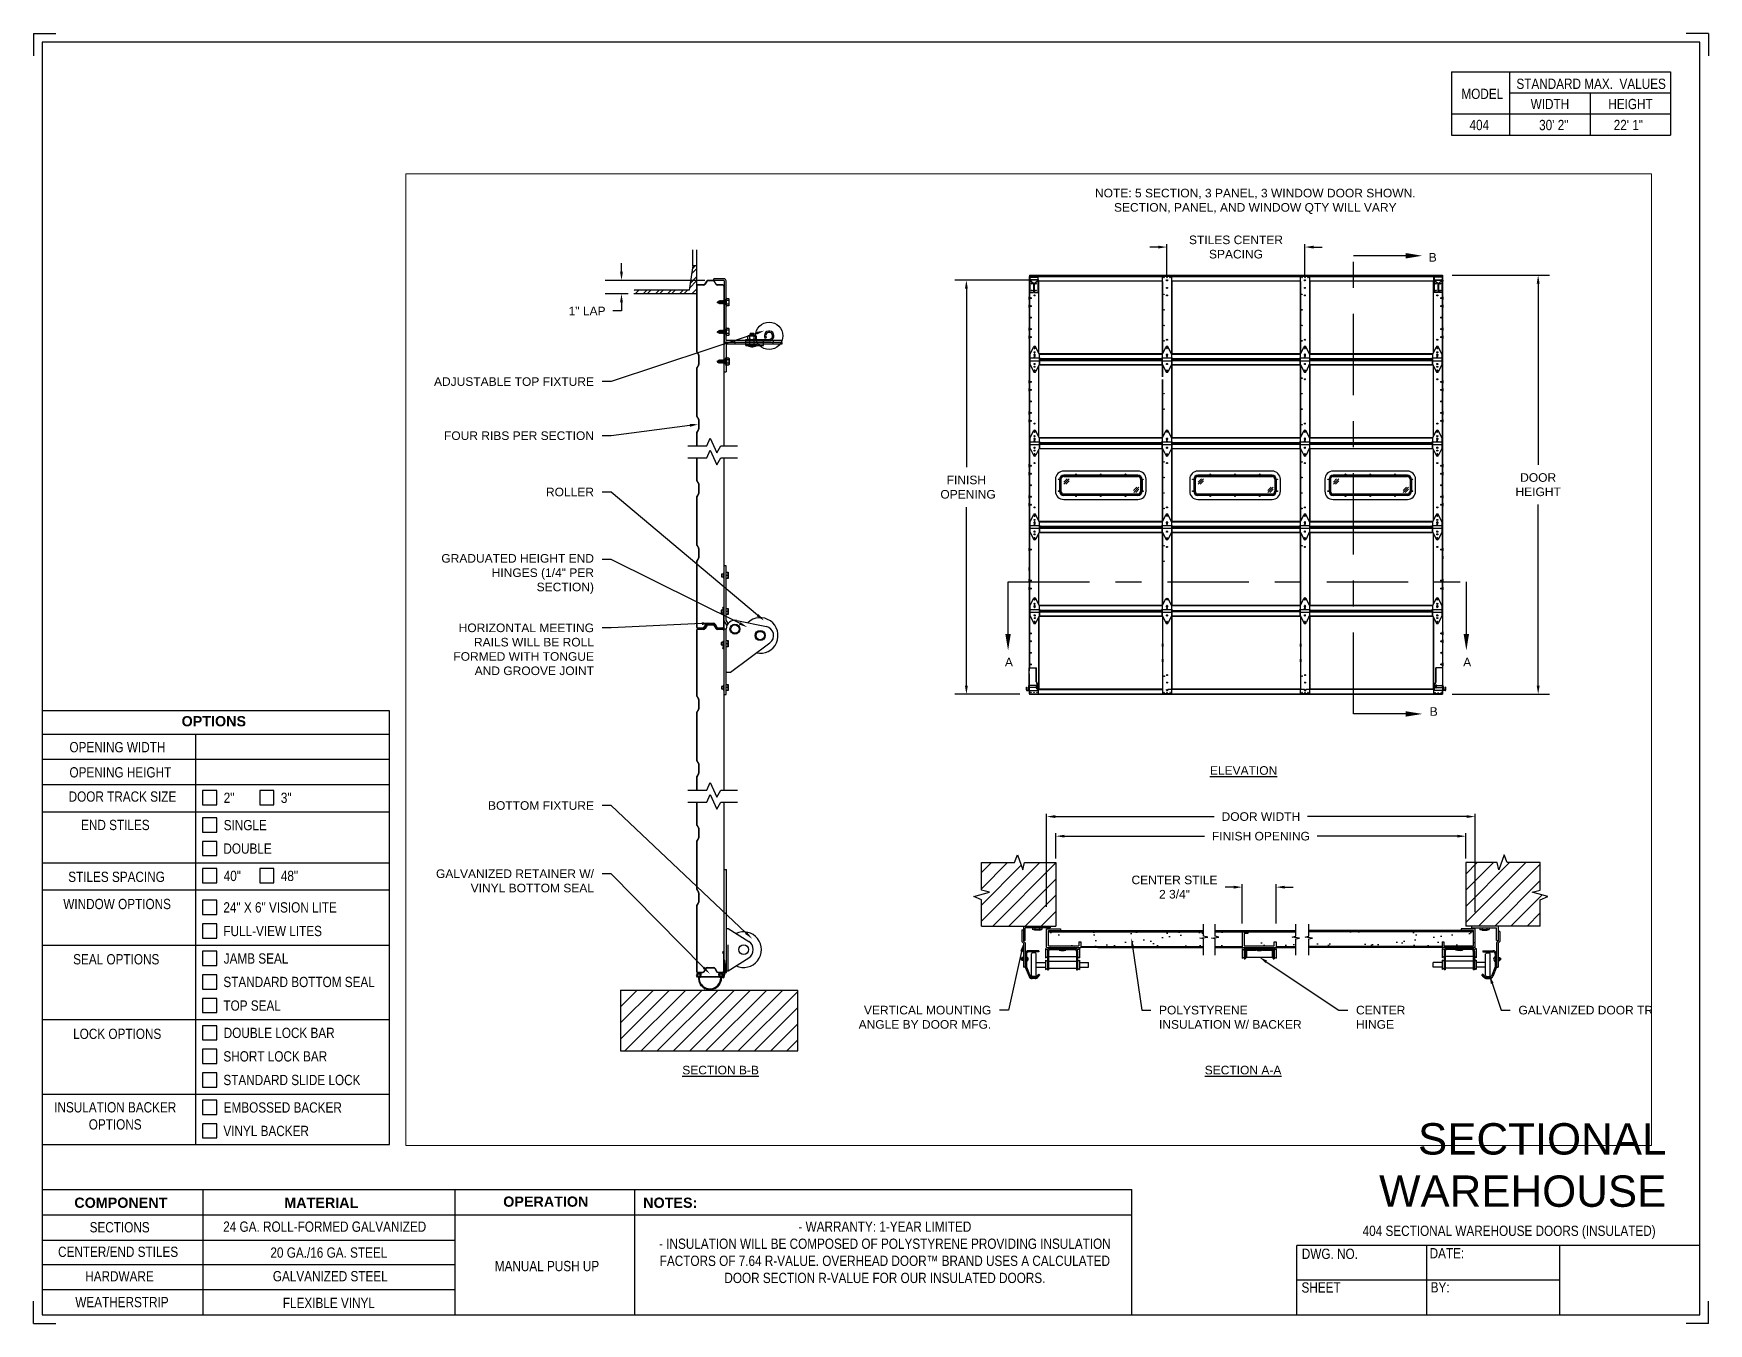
# Paper-space layout '404 MANUAL PUSH UP' of a CAD drawing. Header units: inches. Extents: x 0.1 to 10.9, y 0.1 to 8.4.
# The model-space entities are those that its viewports show. They can reach past a viewport. Long polylines and large blocks are cut down to what shows.
import ezdxf
from ezdxf import colors
from ezdxf.entities.mleader import LeaderData, LeaderLine
from ezdxf.math import Vec2, Vec3

# ---------------------------------------------------------------- set-up
doc = ezdxf.new("R2010")
doc.units = ezdxf.units.IN
doc.header["$LTSCALE"] = 0.25
doc.header["$MEASUREMENT"] = 0
for name, pattern in [('CENTER', [2, 1.25, -0.25, 0.25, -0.25]), ('CENTERX2', [0.8, 0.5, -0.1, 0.1, -0.1]), ('HIDDEN', [0.375, 0.25, -0.125])]:
    doc.linetypes.add(name, pattern=pattern)
for name, color, linetype in [('404', 7, 'Continuous'), ('ANNOTATIONS', 1, 'Continuous'), ('SECTION CUTS', 6, 'CENTER'), ('TITLE BLOCK', 7, 'Continuous')]:
    doc.layers.add(name, color=color, linetype=linetype)
doc.styles.add('ARIAL', font='arial.ttf', dxfattribs={"height": 0.09375})
doc.styles.add('CADdetails-DIMENSIONS', font='ARIALN.TTF', dxfattribs={"height": 2.38})
doc.styles.get("Standard").update_dxf_attribs({"font": 'romans.shx'})
doc.dimstyles.new('DIMSTYLE_5', dxfattribs={"dimtxt": 0.0625, "dimasz": 0.15, "dimexe": 0.18, "dimexo": 0.0625, "dimgap": 0.09, "dimtad": 0, "dimtih": 1, "dimtoh": 1, "dimdec": 5, "dimlfac": 8, "dimzin": 4, "dimdsep": 46, "dimtxsty": 'Standard', "dimcen": 0.09, "dimadec": 0, "dimazin": 0, "dimtp": 0.03125, "dimtm": 0.03125, "dimtfac": 1, "dimtdec": 5, "dimtofl": 0, "dimtmove": 0, "dimatfit": 3, "dimfxl": 1, "dimtolj": 1, "dimtzin": 4, "dimarcsym": 0})
doc.dimstyles.new('STANDARD$0', dxfattribs={"dimtxt": 0.09375, "dimasz": 0.09375, "dimexe": 0.03125, "dimexo": 0.046875, "dimgap": 0.09, "dimtad": 0, "dimtih": 1, "dimtoh": 1, "dimdec": 4, "dimzin": 0, "dimdsep": 46, "dimtxsty": 'ARIAL', "dimcen": 0.09, "dimadec": 0, "dimazin": 0, "dimtfac": 1, "dimtdec": 4, "dimtofl": 0, "dimtmove": 0, "dimatfit": 1, "dimfxl": 1, "dimtolj": 1, "dimtzin": 0, "dimarcsym": 0})

psp = doc.layouts.new('404 MANUAL PUSH UP')

# ---------------------------------------------------------------- texts
at = {"layer": 'TITLE BLOCK', "attachment_point": 2, "style": 'CADdetails-DIMENSIONS'}
for s, width, insert, char_height in [('MODEL', 0.28815, (9.45, 8.068), 0.0664), ('STANDARD MAX.  VALUES', 1.75949, (10.155, 8.133), 0.06641), ('WIDTH', 0.42908, (9.888, 8.002), 0.0664), ('HEIGHT', 0.42908, (10.41, 8.002), 0.0664), ('404', 0.29952, (9.431, 7.866), 0.0664)]:
    psp.add_mtext_dynamic_manual_height_columns(s, width=width, gutter_width=1.363, heights=[0], dxfattribs=dict(at, insert=insert, char_height=char_height))
at = {"layer": 'TITLE BLOCK', "style": 'CADdetails-DIMENSIONS'}
for s, insert, char_height, width, attachment_point in [('30\' 2"', (9.913, 7.866), 0.0664, 1.75949, 2), ('22\' 1"', (10.396, 7.866), 0.0664, 1.75949, 2), ('{\\fArial|b1|i0|c0|p34;OPTIONS}', (1.235, 4.004), 0.06641, 1.75949, 2), ('OPENING WIDTH', (0.3, 3.836), 0.06641, 1.30693, 1), ('OPENING HEIGHT', (0.3, 3.673), 0.06641, 1.30693, 1), ('\\pi0.09363;DOOR TRACK SIZE', (0.201, 3.516), 0.06641, 0.87483, 1), ('\\pt0.06641;2"', (1.299, 3.508), 0.06641, 1.23928, 1), ('\\pt0.06641;3"', (1.669, 3.508), 0.06641, 1.23928, 1), ('\\pi0.20734;END STILES', (0.168, 3.332), 0.06641, 0.84854, 1), ('\\pt0.06641;SINGLE', (1.299, 3.331), 0.06641, 1.23928, 1), ('DOUBLE', (1.297, 3.179), 0.0664, 1.53035, 1), ('STILES SPACING', (0.292, 2.996), 0.06641, 1.30693, 1), ('\\pt0.06641;40"', (1.299, 3.002), 0.06641, 1.23928, 1), ('\\pt0.06641;48"', (1.669, 3.002), 0.06641, 1.23928, 1), ('WINDOW OPTIONS', (0.26, 2.82), 0.06641, 1.30693, 1), ('24" X 6" VISION LITE', (1.297, 2.798), 0.06641, 1.53035, 1), ('FULL-VIEW LITES', (1.297, 2.645), 0.06641, 1.53035, 1), ('SEAL OPTIONS', (0.324, 2.462), 0.06641, 1.30693, 1), ('\\pt0.06641;JAMB SEAL', (1.299, 2.467), 0.06641, 1.23928, 1), ('STANDARD BOTTOM SEAL', (1.297, 2.315), 0.06641, 1.53035, 1), ('TOP SEAL', (1.297, 2.162), 0.0664, 1.53035, 1), ('LOCK OPTIONS', (0.324, 1.979), 0.06641, 1.30693, 1), ('\\pt0.06641;DOUBLE LOCK BAR', (1.299, 1.985), 0.06641, 1.23928, 1), ('\\pt0.06641;SHORT LOCK BAR', (1.297, 1.833), 0.06641, 1.53035, 1), ('STANDARD SLIDE LOCK', (1.297, 1.68), 0.06641, 1.53035, 1), ('\\pi0.03324;INSULATION BACKER\\P\\pi0.25697;OPTIONS', (0.168, 1.503), 0.06641, 0.84854, 1), ('\\pt0.06641;EMBOSSED BACKER', (1.299, 1.502), 0.06641, 1.23928, 1), ('VINYL BACKER', (1.297, 1.35), 0.06641, 1.53035, 1), ('\\A1;{\\fArial|b0|i0|c0|p34;SECTIONAL WAREHOUSE}', (10.642, 1.367), 0.20312, 2.03069, 3), ('{\\fArial|b1|i0|c0|p34;COMPONENT}', (0.633, 0.885), 0.06641, 1.75949, 2), ('{\\fArial|b1|i0|c0|p34;MATERIAL}', (1.931, 0.885), 0.06641, 1.75949, 2), ('{\\fArial|b1|i0|c0|p34;OPERATION}', (3.385, 0.892), 0.06641, 1.75949, 2), ('{\\fArial|b1|i0|c0|p34;NOTES:}', (4.191, 0.885), 0.06641, 1.75949, 2), ('SECTIONS', (0.625, 0.726), 0.0664, 1.75949, 2), ('24 GA. ROLL-FORMED GALVANIZED', (1.953, 0.73), 0.06641, 1.75949, 2), ('- WARRANTY: 1-YEAR LIMITED\\P- INSULATION WILL BE COMPOSED OF POLYSTYRENE PROVIDING INSULATION FACTORS OF 7.64 R-VALUE. OVERHEAD DOOR™ BRAND USES A CALCULATED DOOR SECTION R-VALUE FOR OUR INSULATED DOORS. ', (5.581, 0.73), 0.066406, 3.14063, 2), ('404 SECTIONAL WAREHOUSE DOORS (INSULATED)', (9.624, 0.703), 0.06641, 2.79915, 2), ('CENTER/END STILES', (0.615, 0.567), 0.06641, 1.75949, 2), ('20 GA./16 GA. STEEL', (1.98, 0.562), 0.06641, 1.75949, 2), ('DWG. NO.', (8.463, 0.554), 0.0664, 1.75949, 2), ('DATE:', (9.221, 0.558), 0.0664, 1.75949, 2), ('\\P\\P MANUAL PUSH UP ', (3.382, 0.696), 0.06641, 1.04738, 2), ('HARDWARE', (0.624, 0.408), 0.0664, 1.75949, 2), ('GALVANIZED STEEL', (1.989, 0.409), 0.06641, 1.75949, 2), ('SHEET', (8.406, 0.336), 0.0664, 1.75949, 2), ('BY:', (9.177, 0.337), 0.0664, 1.75949, 2), ('WEATHERSTRIP', (0.64, 0.241), 0.06641, 1.75949, 2), ('FLEXIBLE VINYL', (1.98, 0.236), 0.06641, 1.75949, 2)]:
    psp.add_mtext(s, dxfattribs=dict(at, insert=insert, char_height=char_height, width=width, attachment_point=attachment_point))

msp = doc.modelspace()

# ---------------------------------------------------------------- texts
at = {"layer": 'ANNOTATIONS', "char_height": 0.09375, "attachment_point": 2, "style": 'ARIAL'}
for s, insert, width in [('NOTE: 5 SECTION, 3 PANEL, 3 WINDOW DOOR SHOWN.\\PSECTION, PANEL, AND WINDOW QTY WILL VARY', (181.5287, 245.93328), 3.5306272), ('{\\LELEVATION}', (181.40115, 239.62859), 3.0834986), ('{\\LSECTION B-B}', (175.69181, 236.35718), 1.3823677), ('{\\LSECTION A-A}', (181.39525, 236.35718), 1.3823677)]:
    msp.add_mtext(s, dxfattribs=dict(at, insert=insert, width=width))
at = {"layer": 'SECTION CUTS', "style": 'ARIAL'}
for s, p in [('B', (183.4223, 245.13824)), ('A', (178.7955, 240.71861)), ('A', (183.7985, 240.71861)), ('B', (183.43298, 240.1789))]:
    msp.add_text(s, height=0.09375, dxfattribs=at).set_placement(p)

# ---------------------------------------------------------------- blocks, each defined once
blk = doc.blocks.new('*D1')
at = {"layer": 'ANNOTATIONS', "color": 0, "lineweight": -2, "transparency": 16777216}
for p, q in [((183.679, 244.99), (184.742, 244.99)), ((184.617, 244.896), (184.617, 242.92)), ((184.617, 240.508), (184.617, 242.485)), ((183.68, 240.414), (184.742, 240.414))]:
    blk.add_line(p, q, dxfattribs=at)
at = {"layer": 'ANNOTATIONS', "color": 0, "transparency": 16777216}
for points in [[(184.601, 244.896), (184.633, 244.896), (184.617, 244.99)], [(184.601, 240.508), (184.633, 240.508), (184.617, 240.414)]]:
    blk.add_solid(points, dxfattribs=at)
at = {"layer": 'defpoints', "color": 0, "transparency": 16777216}
for p in [(183.573, 244.99), (183.574, 240.414), (184.617, 240.414)]:
    blk.add_point(p, dxfattribs=at)
at = {"layer": 'ANNOTATIONS', "color": 0, "transparency": 16777216, "insert": (184.617, 242.702), "char_height": 0.0938, "attachment_point": 5, "style": 'ARIAL'}
blk.add_mtext('\\A1;DOOR\\PHEIGHT', dxfattribs=at)
blk = doc.blocks.new('*X2')
at = {"color": 0}
for p, q in [((5.055, 12.744), (5.124, 12.814)), ((5.071, 12.849), (5.124, 12.902)), ((5.08, 12.902), (5.111, 12.934)), ((4.445, 12.665), (4.449, 12.67)), ((4.454, 12.63), (4.494, 12.67)), ((4.543, 12.63), (4.582, 12.67)), ((4.587, 12.63), (4.626, 12.67)), ((4.675, 12.63), (4.715, 12.67)), ((4.719, 12.63), (4.759, 12.67)), ((4.808, 12.63), (4.847, 12.67)), ((4.852, 12.63), (4.891, 12.67)), ((4.94, 12.63), (4.98, 12.67)), ((4.985, 12.63), (5.024, 12.67)), ((5.046, 12.692), (5.124, 12.77)), ((5.073, 12.63), (5.124, 12.681)), ((5.117, 12.63), (5.124, 12.637))]:
    blk.add_line(p, q, dxfattribs=at)
blk = doc.blocks.new('*D3')
at = {"layer": 'ANNOTATIONS', "color": 0, "lineweight": -2, "transparency": 16777216}
for p, q in [((174.61, 245.027), (174.61, 245.12)), ((175.518, 244.933), (174.43, 244.933)), ((174.681, 244.787), (174.43, 244.787)), ((174.61, 244.693), (174.61, 244.599)), ((174.61, 244.599), (174.516, 244.599))]:
    blk.add_line(p, q, dxfattribs=at)
at = {"layer": 'ANNOTATIONS', "color": 0, "transparency": 16777216}
for points in [[(174.594, 245.027), (174.625, 245.027), (174.61, 244.933)], [(174.594, 244.693), (174.625, 244.693), (174.61, 244.787)]]:
    blk.add_solid(points, dxfattribs=at)
at = {"layer": 'defpoints', "color": 0, "transparency": 16777216}
for p in [(175.58, 244.933), (174.61, 244.787), (174.743, 244.787)]:
    blk.add_point(p, dxfattribs=at)
at = {"layer": 'ANNOTATIONS', "color": 0, "transparency": 16777216, "insert": (174.234, 244.599), "char_height": 0.0938, "attachment_point": 5, "style": 'ARIAL'}
blk.add_mtext('\\A1;1" LAP', dxfattribs=at)
blk = doc.blocks.new('*D4')
at = {"layer": 'ANNOTATIONS', "color": 0, "lineweight": -2, "transparency": 16777216}
for p, q in [((179.078, 244.935), (178.25, 244.935)), ((178.375, 244.841), (178.375, 242.892)), ((178.375, 240.508), (178.375, 242.457)), ((178.959, 240.414), (178.25, 240.414))]:
    blk.add_line(p, q, dxfattribs=at)
at = {"layer": 'ANNOTATIONS', "color": 0, "transparency": 16777216}
for points in [[(178.359, 244.841), (178.391, 244.841), (178.375, 244.935)], [(178.359, 240.508), (178.391, 240.508), (178.375, 240.414)]]:
    blk.add_solid(points, dxfattribs=at)
at = {"layer": 'defpoints', "color": 0, "transparency": 16777216}
for p in [(179.185, 244.935), (178.375, 240.414), (179.065, 240.414)]:
    blk.add_point(p, dxfattribs=at)
at = {"layer": 'ANNOTATIONS', "color": 0, "transparency": 16777216, "insert": (178.375, 242.675), "char_height": 0.0938, "attachment_point": 5, "style": 'ARIAL'}
blk.add_mtext('\\A1;FINISH\\P OPENING', dxfattribs=at)
blk = doc.blocks.new('*D5')
at = {"layer": 'ANNOTATIONS', "color": 0, "lineweight": -2, "transparency": 16777216}
for p, q in [((179.353, 238.622), (179.353, 238.896)), ((179.446, 238.864), (180.974, 238.864)), ((183.733, 238.864), (182.205, 238.864)), ((183.827, 238.622), (183.827, 238.896))]:
    blk.add_line(p, q, dxfattribs=at)
at = {"layer": 'ANNOTATIONS', "color": 0, "transparency": 16777216}
for points in [[(179.446, 238.88), (179.446, 238.849), (179.353, 238.864)], [(183.733, 238.88), (183.733, 238.849), (183.827, 238.864)]]:
    blk.add_solid(points, dxfattribs=at)
at = {"layer": 'defpoints', "color": 0, "transparency": 16777216}
for p in [(183.827, 238.864), (179.353, 238.575), (183.827, 238.575)]:
    blk.add_point(p, dxfattribs=at)
at = {"layer": 'ANNOTATIONS', "color": 0, "transparency": 16777216, "insert": (181.59, 238.864), "char_height": 0.09375, "attachment_point": 5, "style": 'ARIAL'}
blk.add_mtext('\\A1;FINISH OPENING', dxfattribs=at)
blk = doc.blocks.new('*D6')
at = {"layer": 'ANNOTATIONS', "color": 0, "lineweight": -2, "transparency": 16777216}
for p, q in [((179.251, 238.094), (179.251, 239.11)), ((179.345, 239.078), (181.081, 239.078)), ((183.835, 239.078), (182.099, 239.078)), ((183.928, 238.034), (183.928, 239.11))]:
    blk.add_line(p, q, dxfattribs=at)
at = {"layer": 'ANNOTATIONS', "color": 0, "transparency": 16777216}
for points in [[(179.345, 239.094), (179.345, 239.063), (179.251, 239.078)], [(183.835, 239.094), (183.835, 239.063), (183.928, 239.078)]]:
    blk.add_solid(points, dxfattribs=at)
at = {"layer": 'defpoints', "color": 0, "transparency": 16777216}
for p in [(179.251, 239.078), (179.251, 238.047), (183.928, 237.987)]:
    blk.add_point(p, dxfattribs=at)
at = {"layer": 'ANNOTATIONS', "color": 0, "transparency": 16777216, "insert": (181.59, 239.078), "char_height": 0.09375, "attachment_point": 5, "style": 'ARIAL'}
blk.add_mtext('\\A1;DOOR WIDTH', dxfattribs=at)
blk = doc.blocks.new('*D7')
at = {"layer": 'ANNOTATIONS', "color": 0, "lineweight": -2, "transparency": 16777216}
for p, q in [((180.471, 245.297), (180.378, 245.297)), ((180.565, 244.986), (180.565, 245.328)), ((182.071, 244.986), (182.071, 245.328)), ((182.165, 245.297), (182.259, 245.297))]:
    blk.add_line(p, q, dxfattribs=at)
at = {"layer": 'ANNOTATIONS', "color": 0, "transparency": 16777216}
for points in [[(180.471, 245.312), (180.471, 245.281), (180.565, 245.297)], [(182.165, 245.312), (182.165, 245.281), (182.071, 245.297)]]:
    blk.add_solid(points, dxfattribs=at)
at = {"layer": 'defpoints', "color": 0, "transparency": 16777216}
for p in [(182.071, 245.297), (180.565, 244.939), (182.071, 244.939)]:
    blk.add_point(p, dxfattribs=at)
at = {"layer": 'ANNOTATIONS', "color": 0, "transparency": 16777216, "insert": (181.318, 245.297), "char_height": 0.09375, "attachment_point": 5, "style": 'ARIAL'}
blk.add_mtext('\\A1;STILES CENTER \\PSPACING', dxfattribs=at)
blk = doc.blocks.new('*D8')
at = {"layer": 'ANNOTATIONS', "color": 0, "lineweight": -2, "transparency": 16777216}
for p, q in [((181.293, 238.308), (181.2, 238.308)), ((181.387, 237.912), (181.387, 238.339)), ((181.756, 237.912), (181.756, 238.339)), ((181.85, 238.308), (181.943, 238.308))]:
    blk.add_line(p, q, dxfattribs=at)
at = {"layer": 'ANNOTATIONS', "color": 0, "transparency": 16777216}
for points in [[(181.293, 238.323), (181.293, 238.292), (181.387, 238.308)], [(181.85, 238.323), (181.85, 238.292), (181.756, 238.308)]]:
    blk.add_solid(points, dxfattribs=at)
at = {"layer": 'defpoints', "color": 0, "transparency": 16777216}
for p in [(181.756, 238.308), (181.387, 237.865), (181.756, 237.865)]:
    blk.add_point(p, dxfattribs=at)
at = {"layer": 'ANNOTATIONS', "color": 0, "transparency": 16777216, "insert": (180.647, 238.308), "char_height": 0.09375, "attachment_point": 5, "style": 'ARIAL'}
blk.add_mtext('\\A1;CENTER STILE \\P2 3/4"', dxfattribs=at)

# ---------------------------------------------------------------- dimensions: what is measured, and where the dimension line sits
at = {"layer": 'ANNOTATIONS'}
for base, p1, p2, text, picture, middle in [((182.07118, 245.29651), (180.56506, 244.93924), (182.07118, 244.93924), 'STILES CENTER \\PSPACING', '*D7', (181.31812, 245.29651)), ((179.25084, 239.07839), (183.9285, 237.98738), (179.25084, 238.04698), 'DOOR WIDTH', '*D6', (181.58967, 239.07839)), ((183.82678, 238.86445), (179.35256, 238.57545), (183.82678, 238.57545), 'FINISH OPENING', '*D5', (181.58967, 238.86445))]:
    dim = msp.add_linear_dim(base=base, p1=p1, p2=p2, text=text, dimstyle='STANDARD$0', dxfattribs=at)
    dim.commit()
    dim.dimension.update_dxf_attribs({"geometry": picture, "text_midpoint": middle})
dim = msp.add_linear_dim(base=(174.60968, 244.78695), p1=(175.58042, 244.93296), p2=(174.74349, 244.78695), angle=270, text='1" LAP', dimstyle='DIMSTYLE_5', override={"dimtxt": 0.08, "dimasz": 0.09375, "dimdec": 3, "dimlunit": 4, "dimtxsty": 'ARIAL'}, dxfattribs=at)
dim.commit()
dim.dimension.update_dxf_attribs({"geometry": '*D3', "text_midpoint": (174.23427, 244.59945), "dimtype": 160})
for base, p1, p2, text, picture, middle in [((178.3751, 240.41436), (179.18455, 244.93525), (179.06503, 240.41436), 'FINISH\\P OPENING', '*D4', (178.3751, 242.6748)), ((184.61709, 240.41436), (183.5726, 244.98997), (183.57399, 240.41436), 'DOOR\\PHEIGHT', '*D1', (184.61709, 242.70216))]:
    dim = msp.add_linear_dim(base=base, p1=p1, p2=p2, angle=90, text=text, dimstyle='STANDARD$0', override={"dimexe": 0.125, "dimexo": 0.10625, "dimcen": 0.153, "dimtmove": 1}, dxfattribs=at)
    dim.commit()
    dim.dimension.update_dxf_attribs({"geometry": picture, "text_midpoint": middle})
dim = msp.add_linear_dim(base=(181.75586, 238.30771), p1=(181.38713, 237.86482), p2=(181.75586, 237.86482), text='CENTER STILE \\P2 3/4"', dimstyle='STANDARD$0', dxfattribs=at)
dim.commit()
dim.dimension.update_dxf_attribs({"geometry": '*D8', "text_midpoint": (180.64702, 238.30771), "dimtype": 160})

# ---------------------------------------------------------------- hatches: boundary and pattern name
at = {"layer": '404'}
h = msp.add_hatch(dxfattribs=at)
h.set_pattern_fill('ANSI31', color=256)
h.paths.add_polyline_path([(184.72349, 238.20647), (184.55105, 238.25323), (184.64053, 238.27635), (184.64053, 238.57348), (184.63856, 238.57545), (184.27893, 238.57545), (184.2471, 238.66046), (184.18865, 238.49533), (184.17104, 238.57545), (183.82678, 238.57545), (183.82678, 237.88249), (184.64053, 237.88249), (184.64053, 238.16846)])
h.paths.add_polyline_path([(179.35256, 238.57545), (179.0083, 238.57545), (178.99069, 238.49533), (178.93224, 238.66046), (178.90041, 238.57545), (178.54078, 238.57545), (178.53881, 238.57348), (178.53881, 238.27635), (178.62829, 238.25323), (178.45585, 238.20647), (178.53881, 238.16846), (178.53881, 237.88249), (179.35256, 237.88249)])
h = msp.add_hatch(dxfattribs=at)
h.set_pattern_fill('AR-SAND', color=256, scale=0.15)
h.set_pattern_definition([(37.5, (0, 0), (-0.009449, 0.28902357), [0, -0.228, 0, -0.255, 0, -0.24375]), (7.5, (0, 0), (0.2654665, 0.4233219), [0, -0.123, 0, -0.2055, 0, -0.07875]), (327.5, (-0.1845, 0), (0.46712128, 0.00084886), [0, -0.075, 0, -0.27, 0, -0.3525]), (317.5, (-0.1845, 0), (0.450919, 0.13165133), [0, -0.0375, 0, -0.177, 0, -0.2025])])
h.paths.add_polyline_path([(180.96514, 237.74211), (180.92446, 237.75072), (181.01055, 237.7629), (180.96514, 237.77418), (180.96514, 237.82057), (179.26991, 237.82057), (179.26991, 237.66774), (179.60376, 237.66774), (179.60376, 237.7114), (179.62284, 237.7114), (179.62284, 237.66138), (180.96514, 237.66138)])
h.paths.add_polyline_path([(183.90942, 237.82057), (182.11383, 237.82057), (182.11383, 237.77418), (182.07389, 237.7629), (182.15452, 237.75072), (182.11383, 237.74211), (182.11383, 237.66138), (183.56777, 237.66138), (183.56777, 237.7114), (183.58684, 237.7114), (183.58684, 237.66774), (183.90942, 237.66774)])
h.paths.add_polyline_path([(181.97171, 237.74211), (182.01239, 237.75072), (181.93177, 237.7629), (181.97171, 237.77418), (181.97171, 237.82057), (181.44678, 237.82057), (181.44678, 237.80149), (181.40621, 237.80149), (181.40621, 237.66774), (181.73679, 237.66774), (181.73679, 237.7114), (181.75586, 237.7114), (181.75586, 237.66138), (181.97171, 237.66138)])
h.paths.add_polyline_path([(181.38713, 237.82057), (181.09174, 237.82057), (181.09174, 237.77418), (181.13168, 237.7629), (181.05106, 237.75072), (181.09174, 237.74211), (181.09174, 237.66138), (181.38713, 237.66138)])
h = msp.add_hatch(dxfattribs=at)
h.set_pattern_fill('ANSI31', color=256, style=0)
h.paths.add_polyline_path([(176.53519, 237.18405), (174.60029, 237.18405), (174.60029, 236.51918), (176.53519, 236.51918)])

# ---------------------------------------------------------------- linework, layer by layer
for p, q in [((175.38915, 245.09054), (175.38915, 245.26667)), ((175.42854, 245.26667), (175.42854, 244.16131)), ((175.38915, 245.09054), (175.34743, 244.82634)), ((175.42854, 245.09054), (175.38915, 245.09054)), ((175.43228, 244.87317), (175.43228, 244.16131)), ((175.50506, 244.88538), (175.44075, 244.88538)), ((175.50506, 244.88164), (175.44075, 244.88164)), ((175.53706, 244.92294), (175.51976, 244.89375)), ((175.54027, 244.92103), (175.52297, 244.89185)), ((175.60619, 244.93296), (175.55465, 244.93296)), ((175.60619, 244.92922), (175.55465, 244.92922)), ((175.72877, 244.95168), (175.61769, 244.95168)), ((175.61769, 244.93296), (175.61769, 244.95168)), ((175.72729, 244.93296), (175.61769, 244.93296)), ((175.62057, 244.92103), (175.63787, 244.89185)), ((175.64108, 244.89375), (175.62378, 244.92294)), ((175.7152, 244.88538), (175.65578, 244.88538)), ((175.7152, 244.88164), (175.65578, 244.88164)), ((175.72856, 244.86829), (175.72856, 244.68077)), ((175.73229, 244.92821), (175.73229, 244.27988)), ((175.73229, 243.12708), (175.73229, 244.86829)), ((175.75104, 244.27988), (175.75104, 244.92821)), ((179.06082, 244.93728), (179.06042, 244.92561)), ((179.06454, 244.92547), (179.06042, 244.92561)), ((179.06495, 244.93714), (179.06454, 244.92547)), ((179.06526, 244.93296), (179.06526, 244.80206)), ((179.06774, 244.96668), (179.15606, 244.96668)), ((179.06774, 244.96668), (179.06774, 244.94046)), ((179.15541, 244.94046), (179.06839, 244.94046)), ((179.06931, 244.93296), (179.06931, 244.80206)), ((179.10808, 244.89764), (179.06931, 244.93274)), ((179.10808, 244.89764), (179.10808, 244.80206)), ((179.11572, 244.89764), (179.15449, 244.93274)), ((179.11572, 244.89764), (179.11572, 244.80206)), ((179.15449, 244.93296), (179.15449, 244.80206)), ((179.15606, 244.96668), (179.15606, 244.94046)), ((179.15854, 244.93296), (179.15854, 244.80206)), ((179.15885, 244.93714), (179.15926, 244.92547)), ((179.15926, 244.92547), (179.16338, 244.92561)), ((179.16297, 244.93728), (179.16338, 244.92561)), ((183.47326, 244.93728), (183.47286, 244.92561)), ((183.47698, 244.92547), (183.47286, 244.92561)), ((183.47739, 244.93714), (183.47698, 244.92547)), ((183.4777, 244.93296), (183.4777, 244.80206)), ((183.5685, 244.96668), (183.48018, 244.96668)), ((183.48018, 244.96668), (183.48018, 244.94046)), ((183.48083, 244.94046), (183.56785, 244.94046)), ((183.48175, 244.93296), (183.48175, 244.80206)), ((183.52052, 244.89764), (183.48175, 244.93274)), ((183.52052, 244.89764), (183.52052, 244.80206)), ((183.52816, 244.89764), (183.56693, 244.93274)), ((183.52816, 244.89764), (183.52816, 244.80206)), ((183.56693, 244.93296), (183.56693, 244.80206)), ((183.5685, 244.96668), (183.5685, 244.94046)), ((183.57098, 244.93296), (183.57098, 244.80206)), ((183.57129, 244.93714), (183.5717, 244.92547)), ((183.5717, 244.92547), (183.57582, 244.92561)), ((183.57542, 244.93728), (183.57582, 244.92561)), ((175.42854, 244.78695), (174.74349, 244.78695)), ((175.34743, 244.82634), (174.7495, 244.82634)), ((175.65486, 244.69554), (175.65729, 244.69695)), ((175.65486, 244.69348), (175.65648, 244.69255)), ((175.65648, 244.69255), (175.65729, 244.69695)), ((175.65888, 244.68697), (175.65648, 244.69255)), ((175.65729, 244.69695), (175.66119, 244.70327)), ((175.66119, 244.70327), (175.65887, 244.687)), ((175.66147, 244.68966), (175.65887, 244.687)), ((175.66116, 244.70332), (175.66326, 244.70033)), ((175.66327, 244.7004), (175.66147, 244.68966)), ((175.66147, 244.68966), (175.6663, 244.68688)), ((175.66327, 244.7004), (175.66913, 244.70378)), ((175.6663, 244.68688), (175.66913, 244.70378)), ((175.66885, 244.68053), (175.6663, 244.68688)), ((175.67322, 244.71126), (175.66883, 244.68057)), ((175.6719, 244.68364), (175.66883, 244.68057)), ((175.66913, 244.70378), (175.67322, 244.71126)), ((175.67583, 244.70765), (175.6719, 244.68364)), ((175.6719, 244.68364), (175.67613, 244.6812)), ((175.67319, 244.71129), (175.67583, 244.70765)), ((175.67583, 244.70765), (175.67842, 244.70914)), ((175.67613, 244.6812), (175.68132, 244.70914)), ((175.67912, 244.6764), (175.67613, 244.6812)), ((175.68132, 244.70914), (175.67842, 244.70914)), ((175.68443, 244.71356), (175.67912, 244.6764)), ((175.68209, 244.67988), (175.67912, 244.6764)), ((175.68132, 244.70914), (175.68443, 244.71356)), ((175.68753, 244.70914), (175.68209, 244.67988)), ((175.68676, 244.67988), (175.68209, 244.67988)), ((175.68443, 244.71356), (175.68753, 244.70914)), ((175.68676, 244.67988), (175.6922, 244.70914)), ((175.68987, 244.67546), (175.68676, 244.67988)), ((175.6922, 244.70914), (175.68753, 244.70914)), ((175.69531, 244.71356), (175.68987, 244.67546)), ((175.69297, 244.67988), (175.68987, 244.67546)), ((175.6922, 244.70914), (175.69531, 244.71356)), ((175.69841, 244.70914), (175.69297, 244.67988)), ((175.69765, 244.67988), (175.69297, 244.67988)), ((175.69531, 244.71356), (175.69841, 244.70914)), ((175.69765, 244.67988), (175.70309, 244.70914)), ((175.70075, 244.67546), (175.69765, 244.67988)), ((175.70309, 244.70914), (175.69841, 244.70914)), ((175.70619, 244.71356), (175.70075, 244.67546)), ((175.70385, 244.67988), (175.70075, 244.67546)), ((175.70309, 244.70914), (175.70619, 244.71356)), ((175.70929, 244.70914), (175.70385, 244.67988)), ((175.70853, 244.67988), (175.70385, 244.67988)), ((175.70619, 244.71356), (175.70929, 244.70914)), ((175.70853, 244.67988), (175.71397, 244.70914)), ((175.71163, 244.67546), (175.70853, 244.67988)), ((175.71397, 244.70914), (175.70929, 244.70914)), ((175.71707, 244.71356), (175.71163, 244.67546)), ((175.71473, 244.67988), (175.71163, 244.67546)), ((175.71397, 244.70914), (175.71707, 244.71356)), ((175.72017, 244.70914), (175.71473, 244.67988)), ((175.71941, 244.67988), (175.71473, 244.67988)), ((175.71707, 244.71356), (175.72017, 244.70914)), ((175.71941, 244.67988), (175.72485, 244.70914)), ((175.72251, 244.67546), (175.71941, 244.67988)), ((175.72485, 244.70914), (175.72017, 244.70914)), ((175.72795, 244.71356), (175.72251, 244.67546)), ((175.72561, 244.67988), (175.72251, 244.67546)), ((175.72485, 244.70914), (175.72795, 244.71356)), ((175.73105, 244.70914), (175.72561, 244.67988)), ((175.73029, 244.67988), (175.72561, 244.67988)), ((175.72795, 244.71356), (175.73105, 244.70914)), ((175.73029, 244.67988), (175.73573, 244.70914)), ((175.73339, 244.67546), (175.73029, 244.67988)), ((175.73573, 244.70914), (175.73105, 244.70914)), ((175.75104, 244.72071), (175.73229, 244.72071)), ((175.75104, 244.66832), (175.73229, 244.66832)), ((175.73883, 244.71356), (175.73339, 244.67546)), ((175.73649, 244.67988), (175.73339, 244.67546)), ((175.73573, 244.70914), (175.73883, 244.71356)), ((175.74193, 244.70914), (175.73649, 244.67988)), ((175.74117, 244.67988), (175.73649, 244.67988)), ((175.73883, 244.71356), (175.74193, 244.70914)), ((175.74117, 244.67988), (175.74661, 244.70914)), ((175.74427, 244.67546), (175.74117, 244.67988)), ((175.74661, 244.70914), (175.74193, 244.70914)), ((175.74971, 244.71356), (175.74427, 244.67546)), ((175.74737, 244.67988), (175.74427, 244.67546)), ((175.74661, 244.70914), (175.74971, 244.71356)), ((175.75043, 244.69636), (175.74737, 244.67988)), ((175.7504, 244.67988), (175.74737, 244.67988)), ((175.75104, 244.74214), (175.74951, 244.73931)), ((175.75104, 244.73931), (175.74951, 244.73108)), ((175.74951, 244.73931), (175.75104, 244.73931)), ((175.74951, 244.73108), (175.75104, 244.73108)), ((175.75104, 244.73108), (175.74951, 244.71844)), ((175.74951, 244.71844), (175.75104, 244.71844)), ((175.75104, 244.71844), (175.74951, 244.70291)), ((175.75104, 244.70291), (175.74951, 244.68637)), ((175.74951, 244.70291), (175.75104, 244.70291)), ((175.74951, 244.68637), (175.75104, 244.68637)), ((175.75104, 244.68637), (175.74951, 244.67082)), ((175.75104, 244.67082), (175.74951, 244.65812)), ((175.74951, 244.67082), (175.75104, 244.67082)), ((175.74971, 244.71356), (175.75046, 244.7125)), ((175.75666, 244.74214), (175.75104, 244.74214)), ((175.75666, 244.64689), (175.75666, 244.74214)), ((175.78226, 244.73299), (175.75666, 244.73299)), ((175.78226, 244.71375), (175.75666, 244.71375)), ((175.78226, 244.67527), (175.75666, 244.67527)), ((175.78523, 244.72784), (175.78226, 244.73299)), ((175.78523, 244.66119), (175.78523, 244.72784)), ((179.06526, 244.80206), (179.10808, 244.80206)), ((179.11572, 244.80206), (179.15854, 244.80206)), ((183.52052, 244.80206), (183.4777, 244.80206)), ((183.57098, 244.80206), (183.52816, 244.80206)), ((175.74951, 244.65812), (175.75104, 244.65812)), ((175.75104, 244.65812), (175.74951, 244.64981)), ((175.75104, 244.64981), (175.74951, 244.64689)), ((175.74951, 244.64981), (175.75104, 244.64981)), ((175.75666, 244.64689), (175.74951, 244.64689)), ((175.78226, 244.65603), (175.75666, 244.65603)), ((175.78523, 244.66119), (175.78226, 244.65603)), ((175.65486, 244.37171), (175.65729, 244.37311)), ((175.65486, 244.36965), (175.65648, 244.36872)), ((175.65648, 244.36872), (175.65729, 244.37311)), ((175.65888, 244.36314), (175.65648, 244.36872)), ((175.65729, 244.37311), (175.66119, 244.37944)), ((175.66119, 244.37944), (175.65887, 244.36316)), ((175.66147, 244.36583), (175.65887, 244.36316)), ((175.66116, 244.37948), (175.66326, 244.37649)), ((175.66327, 244.37656), (175.66147, 244.36583)), ((175.66147, 244.36583), (175.6663, 244.36304)), ((175.66327, 244.37656), (175.66913, 244.37994)), ((175.6663, 244.36304), (175.66913, 244.37994)), ((175.66885, 244.35669), (175.6663, 244.36304)), ((175.67322, 244.38742), (175.66883, 244.35674)), ((175.6719, 244.35981), (175.66883, 244.35674)), ((175.66913, 244.37994), (175.67322, 244.38742)), ((175.67583, 244.38381), (175.6719, 244.35981)), ((175.6719, 244.35981), (175.67613, 244.35737)), ((175.67319, 244.38745), (175.67583, 244.38381)), ((175.67583, 244.38381), (175.67842, 244.38531)), ((175.67613, 244.35737), (175.68132, 244.38531)), ((175.67912, 244.35257), (175.67613, 244.35737)), ((175.68132, 244.38531), (175.67842, 244.38531)), ((175.68443, 244.38973), (175.67912, 244.35257)), ((175.68209, 244.35605), (175.67912, 244.35257)), ((175.68132, 244.38531), (175.68443, 244.38973)), ((175.68753, 244.38531), (175.68209, 244.35605)), ((175.68676, 244.35605), (175.68209, 244.35605)), ((175.68443, 244.38973), (175.68753, 244.38531)), ((175.68676, 244.35605), (175.6922, 244.38531)), ((175.68987, 244.35163), (175.68676, 244.35605)), ((175.6922, 244.38531), (175.68753, 244.38531)), ((175.69531, 244.38973), (175.68987, 244.35163)), ((175.69297, 244.35605), (175.68987, 244.35163)), ((175.6922, 244.38531), (175.69531, 244.38973)), ((175.69841, 244.38531), (175.69297, 244.35605)), ((175.69765, 244.35605), (175.69297, 244.35605)), ((175.69531, 244.38973), (175.69841, 244.38531)), ((175.69765, 244.35605), (175.70309, 244.38531)), ((175.70075, 244.35163), (175.69765, 244.35605)), ((175.70309, 244.38531), (175.69841, 244.38531)), ((175.70619, 244.38973), (175.70075, 244.35163)), ((175.70385, 244.35605), (175.70075, 244.35163)), ((175.70309, 244.38531), (175.70619, 244.38973)), ((175.70929, 244.38531), (175.70385, 244.35605)), ((175.70853, 244.35605), (175.70385, 244.35605)), ((175.70619, 244.38973), (175.70929, 244.38531)), ((175.70853, 244.35605), (175.71397, 244.38531)), ((175.71163, 244.35163), (175.70853, 244.35605)), ((175.71397, 244.38531), (175.70929, 244.38531)), ((175.71707, 244.38973), (175.71163, 244.35163)), ((175.71473, 244.35605), (175.71163, 244.35163)), ((175.71397, 244.38531), (175.71707, 244.38973)), ((175.72017, 244.38531), (175.71473, 244.35605)), ((175.71941, 244.35605), (175.71473, 244.35605)), ((175.71707, 244.38973), (175.72017, 244.38531)), ((175.71941, 244.35605), (175.72485, 244.38531)), ((175.72251, 244.35163), (175.71941, 244.35605)), ((175.72485, 244.38531), (175.72017, 244.38531)), ((175.72795, 244.38973), (175.72251, 244.35163)), ((175.72561, 244.35605), (175.72251, 244.35163)), ((175.72485, 244.38531), (175.72795, 244.38973)), ((175.73105, 244.38531), (175.72561, 244.35605)), ((175.73029, 244.35605), (175.72561, 244.35605)), ((175.72795, 244.38973), (175.73105, 244.38531)), ((175.73029, 244.35605), (175.73573, 244.38531)), ((175.73339, 244.35163), (175.73029, 244.35605)), ((175.73573, 244.38531), (175.73105, 244.38531)), ((175.75104, 244.39687), (175.73229, 244.39687)), ((175.75104, 244.34449), (175.73229, 244.34449)), ((175.73883, 244.38973), (175.73339, 244.35163)), ((175.73649, 244.35605), (175.73339, 244.35163)), ((175.73573, 244.38531), (175.73883, 244.38973)), ((175.74193, 244.38531), (175.73649, 244.35605)), ((175.74117, 244.35605), (175.73649, 244.35605)), ((175.73883, 244.38973), (175.74193, 244.38531)), ((175.74117, 244.35605), (175.74661, 244.38531)), ((175.74427, 244.35163), (175.74117, 244.35605)), ((175.74661, 244.38531), (175.74193, 244.38531)), ((175.74971, 244.38973), (175.74427, 244.35163)), ((175.74737, 244.35605), (175.74427, 244.35163)), ((175.74661, 244.38531), (175.74971, 244.38973)), ((175.75043, 244.37252), (175.74737, 244.35605)), ((175.7504, 244.35605), (175.74737, 244.35605)), ((175.75104, 244.4183), (175.74951, 244.41547)), ((175.75104, 244.41547), (175.74951, 244.40724)), ((175.74951, 244.41547), (175.75104, 244.41547)), ((175.74951, 244.40724), (175.75104, 244.40724)), ((175.75104, 244.40724), (175.74951, 244.3946)), ((175.74951, 244.3946), (175.75104, 244.3946)), ((175.75104, 244.3946), (175.74951, 244.37908)), ((175.75104, 244.37908), (175.74951, 244.36254)), ((175.74951, 244.37908), (175.75104, 244.37908)), ((175.74951, 244.36254), (175.75104, 244.36254)), ((175.75104, 244.36254), (175.74951, 244.34698)), ((175.75104, 244.34698), (175.74951, 244.33428)), ((175.74951, 244.34698), (175.75104, 244.34698)), ((175.74951, 244.33428), (175.75104, 244.33428)), ((175.75104, 244.33428), (175.74951, 244.32597)), ((175.75104, 244.32597), (175.74951, 244.32306)), ((175.74951, 244.32597), (175.75104, 244.32597)), ((175.75666, 244.32306), (175.74951, 244.32306)), ((175.74971, 244.38973), (175.75046, 244.38867)), ((175.75666, 244.4183), (175.75104, 244.4183)), ((175.75666, 244.32306), (175.75666, 244.4183)), ((175.78226, 244.40916), (175.75666, 244.40916)), ((175.78226, 244.38992), (175.75666, 244.38992)), ((175.78226, 244.35144), (175.75666, 244.35144)), ((175.78226, 244.3322), (175.75666, 244.3322)), ((175.78523, 244.404), (175.78226, 244.40916)), ((175.78523, 244.33735), (175.78226, 244.3322)), ((175.78523, 244.33735), (175.78523, 244.404)), ((176.18884, 244.30755), (176.17668, 244.30006)), ((175.43013, 244.15529), (175.44883, 244.12235)), ((175.45208, 244.1242), (175.43338, 244.15713)), ((175.73229, 243.9352), (175.73229, 244.23288)), ((175.75104, 244.23288), (175.75104, 243.9352)), ((176.36091, 244.27513), (175.75579, 244.27513)), ((176.36091, 244.25638), (175.75579, 244.25638)), ((176.36091, 244.25638), (175.75579, 244.25638)), ((176.36091, 244.23764), (175.75579, 244.23764)), ((175.84659, 244.25638), (175.84659, 244.27513)), ((175.84659, 244.25638), (175.84659, 244.23764)), ((175.96889, 244.22274), (175.96889, 244.28941)), ((175.96889, 244.28941), (176.15938, 244.28941)), ((175.96889, 244.28941), (176.22129, 244.28941)), ((175.96889, 244.22274), (176.15938, 244.22274)), ((176.15938, 244.22274), (176.15938, 244.28941)), ((176.15938, 244.27513), (176.22129, 244.27513)), ((176.26567, 244.27513), (176.26567, 244.25638)), ((176.26567, 244.25825), (176.26754, 244.25638)), ((176.26567, 244.25451), (176.26754, 244.25638)), ((176.26567, 244.23764), (176.26567, 244.25638)), ((176.36091, 244.25638), (176.36091, 244.27513)), ((176.36091, 244.25638), (176.36091, 244.23764)), ((179.07233, 244.12855), (179.1071, 244.20383)), ((179.07233, 244.01385), (179.07233, 244.12855)), ((179.11505, 244.20231), (179.11505, 244.19333)), ((179.11505, 244.12331), (179.11505, 244.10955)), ((179.12518, 244.19333), (179.12518, 244.20231)), ((179.12518, 244.10955), (179.12518, 244.12331)), ((179.16791, 244.12855), (179.13313, 244.20383)), ((179.16791, 244.12855), (179.16791, 244.01385)), ((180.51727, 244.12855), (180.55204, 244.20383)), ((180.51727, 244.01385), (180.51727, 244.12855)), ((180.55999, 244.20231), (180.55999, 244.19333)), ((180.55999, 244.12331), (180.55999, 244.10955)), ((180.57012, 244.19333), (180.57012, 244.20231)), ((180.57012, 244.10955), (180.57012, 244.12331)), ((180.61285, 244.12855), (180.57807, 244.20383)), ((180.61285, 244.12855), (180.61285, 244.01385)), ((182.02339, 244.12855), (182.05817, 244.20383)), ((182.02339, 244.01385), (182.02339, 244.12855)), ((182.06612, 244.20231), (182.06612, 244.19333)), ((182.06612, 244.12331), (182.06612, 244.10955)), ((182.07625, 244.19333), (182.07625, 244.20231)), ((182.07625, 244.10955), (182.07625, 244.12331)), ((182.11897, 244.12855), (182.0842, 244.20383)), ((182.11897, 244.12855), (182.11897, 244.01385)), ((183.46833, 244.12855), (183.50311, 244.20383)), ((183.46833, 244.01385), (183.46833, 244.12855)), ((183.51106, 244.20231), (183.51106, 244.19333)), ((183.51106, 244.12331), (183.51106, 244.10955)), ((183.52119, 244.19333), (183.52119, 244.20231)), ((183.52119, 244.10955), (183.52119, 244.12331)), ((183.56391, 244.12855), (183.52914, 244.20383)), ((183.56391, 244.12855), (183.56391, 244.01385)), ((175.42854, 243.96882), (175.42854, 243.45819)), ((175.44883, 244.00778), (175.43013, 243.97484)), ((175.43228, 243.96882), (175.43228, 243.45819)), ((175.45208, 244.00594), (175.43338, 243.973)), ((175.45042, 244.11633), (175.45042, 244.01381)), ((175.45415, 244.11633), (175.45415, 244.01381)), ((175.65486, 244.04787), (175.65648, 244.04881)), ((175.65486, 244.04581), (175.65729, 244.04441)), ((175.65888, 244.05438), (175.65648, 244.04881)), ((175.65648, 244.04881), (175.65729, 244.04441)), ((175.65729, 244.04441), (175.66119, 244.03808)), ((175.66119, 244.03808), (175.65887, 244.05436)), ((175.66147, 244.05169), (175.65887, 244.05436)), ((175.66116, 244.03804), (175.66326, 244.04103)), ((175.66147, 244.05169), (175.6663, 244.05448)), ((175.66327, 244.04096), (175.66147, 244.05169)), ((175.66327, 244.04096), (175.66913, 244.03758)), ((175.66885, 244.06083), (175.6663, 244.05448)), ((175.6663, 244.05448), (175.66913, 244.03758)), ((175.67322, 244.0301), (175.66883, 244.06078)), ((175.6719, 244.05771), (175.66883, 244.06078)), ((175.66913, 244.03758), (175.67322, 244.0301)), ((175.6719, 244.05771), (175.67613, 244.06015)), ((175.67583, 244.03371), (175.6719, 244.05771)), ((175.67319, 244.03007), (175.67583, 244.03371)), ((175.67583, 244.03371), (175.67842, 244.03221)), ((175.67912, 244.06495), (175.67613, 244.06015)), ((175.67613, 244.06015), (175.68132, 244.03221)), ((175.68132, 244.03221), (175.67842, 244.03221)), ((175.68209, 244.06147), (175.67912, 244.06495)), ((175.68443, 244.02779), (175.67912, 244.06495)), ((175.68132, 244.03221), (175.68443, 244.02779)), ((175.68676, 244.06147), (175.68209, 244.06147)), ((175.68753, 244.03221), (175.68209, 244.06147)), ((175.68443, 244.02779), (175.68753, 244.03221)), ((175.68987, 244.06589), (175.68676, 244.06147)), ((175.68676, 244.06147), (175.6922, 244.03221)), ((175.6922, 244.03221), (175.68753, 244.03221)), ((175.69297, 244.06147), (175.68987, 244.06589)), ((175.69531, 244.02779), (175.68987, 244.06589)), ((175.6922, 244.03221), (175.69531, 244.02779)), ((175.69765, 244.06147), (175.69297, 244.06147)), ((175.69841, 244.03221), (175.69297, 244.06147)), ((175.69531, 244.02779), (175.69841, 244.03221)), ((175.70075, 244.06589), (175.69765, 244.06147)), ((175.69765, 244.06147), (175.70309, 244.03221)), ((175.70309, 244.03221), (175.69841, 244.03221)), ((175.70385, 244.06147), (175.70075, 244.06589)), ((175.70619, 244.02779), (175.70075, 244.06589)), ((175.70309, 244.03221), (175.70619, 244.02779)), ((175.70853, 244.06147), (175.70385, 244.06147)), ((175.70929, 244.03221), (175.70385, 244.06147)), ((175.70619, 244.02779), (175.70929, 244.03221)), ((175.71163, 244.06589), (175.70853, 244.06147)), ((175.70853, 244.06147), (175.71397, 244.03221)), ((175.71397, 244.03221), (175.70929, 244.03221)), ((175.71473, 244.06147), (175.71163, 244.06589)), ((175.71707, 244.02779), (175.71163, 244.06589)), ((175.71397, 244.03221), (175.71707, 244.02779)), ((175.71941, 244.06147), (175.71473, 244.06147)), ((175.72017, 244.03221), (175.71473, 244.06147)), ((175.71707, 244.02779), (175.72017, 244.03221)), ((175.72251, 244.06589), (175.71941, 244.06147)), ((175.71941, 244.06147), (175.72485, 244.03221)), ((175.72485, 244.03221), (175.72017, 244.03221)), ((175.72561, 244.06147), (175.72251, 244.06589)), ((175.72795, 244.02779), (175.72251, 244.06589)), ((175.72485, 244.03221), (175.72795, 244.02779)), ((175.73029, 244.06147), (175.72561, 244.06147)), ((175.73105, 244.03221), (175.72561, 244.06147)), ((175.72795, 244.02779), (175.73105, 244.03221)), ((175.73339, 244.06589), (175.73029, 244.06147)), ((175.73029, 244.06147), (175.73573, 244.03221)), ((175.73573, 244.03221), (175.73105, 244.03221)), ((175.75104, 244.07304), (175.73229, 244.07304)), ((175.75104, 244.02065), (175.73229, 244.02065)), ((175.73229, 243.9352), (175.75104, 243.9352)), ((175.73649, 244.06147), (175.73339, 244.06589)), ((175.73883, 244.02779), (175.73339, 244.06589)), ((175.73573, 244.03221), (175.73883, 244.02779)), ((175.74117, 244.06147), (175.73649, 244.06147)), ((175.74193, 244.03221), (175.73649, 244.06147)), ((175.73883, 244.02779), (175.74193, 244.03221)), ((175.74427, 244.06589), (175.74117, 244.06147)), ((175.74117, 244.06147), (175.74661, 244.03221)), ((175.74661, 244.03221), (175.74193, 244.03221)), ((175.74737, 244.06147), (175.74427, 244.06589)), ((175.74971, 244.02779), (175.74427, 244.06589)), ((175.74661, 244.03221), (175.74971, 244.02779)), ((175.7504, 244.06147), (175.74737, 244.06147)), ((175.75043, 244.045), (175.74737, 244.06147)), ((175.75104, 244.09155), (175.74951, 244.09447)), ((175.75666, 244.09447), (175.74951, 244.09447)), ((175.74951, 244.09155), (175.75104, 244.09155)), ((175.75104, 244.08324), (175.74951, 244.09155)), ((175.75104, 244.07054), (175.74951, 244.08324)), ((175.74951, 244.08324), (175.75104, 244.08324)), ((175.74951, 244.07054), (175.75104, 244.07054)), ((175.75104, 244.05498), (175.74951, 244.07054)), ((175.75104, 244.03844), (175.74951, 244.05498)), ((175.74951, 244.05498), (175.75104, 244.05498)), ((175.74951, 244.03844), (175.75104, 244.03844)), ((175.75104, 244.02292), (175.74951, 244.03844)), ((175.74951, 244.02292), (175.75104, 244.02292)), ((175.75104, 244.01028), (175.74951, 244.02292)), ((175.75104, 244.00205), (175.74951, 244.01028)), ((175.74951, 244.01028), (175.75104, 244.01028)), ((175.75104, 243.99922), (175.74951, 244.00205)), ((175.74951, 244.00205), (175.75104, 244.00205)), ((175.74971, 244.02779), (175.75046, 244.02886)), ((175.75666, 243.99922), (175.75104, 243.99922)), ((175.75666, 244.09447), (175.75666, 243.99922)), ((175.78226, 244.08532), (175.75666, 244.08532)), ((175.78226, 244.06608), (175.75666, 244.06608)), ((175.78226, 244.0276), (175.75666, 244.0276)), ((175.78226, 244.00836), (175.75666, 244.00836)), ((175.78523, 244.08017), (175.78226, 244.08532)), ((175.78523, 244.01352), (175.78226, 244.00836)), ((175.78523, 244.08017), (175.78523, 244.01352)), ((179.06503, 244.05818), (179.06503, 244.08422)), ((179.06503, 244.08422), (179.06885, 244.08171)), ((179.06503, 244.05818), (179.06885, 244.06069)), ((179.06885, 244.02138), (179.06885, 244.08984)), ((179.06885, 244.08984), (179.07233, 244.08984)), ((179.06885, 244.02138), (179.1071, 243.93857)), ((179.07233, 244.08601), (179.16791, 244.08601)), ((179.07233, 244.05639), (179.16791, 244.05639)), ((179.11505, 243.94907), (179.11505, 243.93932)), ((179.12518, 243.93932), (179.12518, 243.94907)), ((179.17139, 244.02138), (179.13313, 243.93857)), ((179.16791, 244.08984), (179.17139, 244.08984)), ((179.17139, 244.08984), (179.17139, 244.02138)), ((179.17521, 244.08422), (179.17139, 244.08171)), ((179.17521, 244.05818), (179.17139, 244.06069)), ((179.17521, 244.05818), (179.17521, 244.08422)), ((180.50997, 244.05818), (180.50997, 244.08422)), ((180.50997, 244.08422), (180.51379, 244.08171)), ((180.50997, 244.05818), (180.51379, 244.06069)), ((180.51379, 244.02138), (180.51379, 244.08984)), ((180.51379, 244.08984), (180.51727, 244.08984)), ((180.51379, 244.02138), (180.55204, 243.93857)), ((180.51727, 244.08601), (180.61285, 244.08601)), ((180.51727, 244.05639), (180.61285, 244.05639)), ((180.55999, 243.94907), (180.55999, 243.93932)), ((180.57012, 243.93932), (180.57012, 243.94907)), ((180.61633, 244.02138), (180.57807, 243.93857)), ((180.61285, 244.08984), (180.61633, 244.08984)), ((180.61633, 244.08984), (180.61633, 244.02138)), ((180.62015, 244.08422), (180.61633, 244.08171)), ((180.62015, 244.05818), (180.61633, 244.06069)), ((180.62015, 244.05818), (180.62015, 244.08422)), ((182.01609, 244.05818), (182.01609, 244.08422)), ((182.01609, 244.08422), (182.01991, 244.08171)), ((182.01609, 244.05818), (182.01991, 244.06069)), ((182.01991, 244.02138), (182.01991, 244.08984)), ((182.01991, 244.08984), (182.02339, 244.08984)), ((182.01991, 244.02138), (182.05817, 243.93857)), ((182.02339, 244.08601), (182.11897, 244.08601)), ((182.02339, 244.05639), (182.11897, 244.05639)), ((182.06612, 243.94907), (182.06612, 243.93932)), ((182.07625, 243.93932), (182.07625, 243.94907)), ((182.12245, 244.02138), (182.0842, 243.93857)), ((182.11897, 244.08984), (182.12245, 244.08984)), ((182.12245, 244.08984), (182.12245, 244.02138)), ((182.12627, 244.08422), (182.12245, 244.08171)), ((182.12627, 244.05818), (182.12245, 244.06069)), ((182.12627, 244.05818), (182.12627, 244.08422)), ((183.46103, 244.05818), (183.46103, 244.08422)), ((183.46103, 244.08422), (183.46485, 244.08171)), ((183.46103, 244.05818), (183.46485, 244.06069)), ((183.46485, 244.02138), (183.46485, 244.08984)), ((183.46485, 244.08984), (183.46833, 244.08984)), ((183.46485, 244.02138), (183.50311, 243.93857)), ((183.46833, 244.08601), (183.56391, 244.08601)), ((183.46833, 244.05639), (183.56391, 244.05639)), ((183.51106, 243.94907), (183.51106, 243.93932)), ((183.52119, 243.93932), (183.52119, 243.94907)), ((183.56739, 244.02138), (183.52914, 243.93857)), ((183.56391, 244.08984), (183.56739, 244.08984)), ((183.56739, 244.08984), (183.56739, 244.02138)), ((183.57121, 244.08422), (183.56739, 244.08171)), ((183.57121, 244.05818), (183.56739, 244.06069)), ((183.57121, 244.05818), (183.57121, 244.08422)), ((175.43013, 243.45216), (175.44883, 243.41923)), ((175.45208, 243.42107), (175.43338, 243.45401)), ((175.45042, 243.4132), (175.45042, 243.31068)), ((175.45415, 243.4132), (175.45415, 243.31068)), ((175.42854, 243.26569), (175.42854, 243.12708)), ((175.44883, 243.30466), (175.43013, 243.27172)), ((175.43228, 243.26569), (175.43228, 243.12708)), ((175.45208, 243.30281), (175.43338, 243.26988)), ((175.54109, 243.12708), (175.5796, 243.21116)), ((175.5796, 243.21116), (175.64947, 243.05107)), ((179.07233, 243.21342), (179.1071, 243.28871)), ((179.07233, 243.09873), (179.07233, 243.21342)), ((179.11505, 243.28719), (179.11505, 243.27821)), ((179.11505, 243.20819), (179.11505, 243.19442)), ((179.12518, 243.27821), (179.12518, 243.28719)), ((179.12518, 243.19442), (179.12518, 243.20819)), ((179.16791, 243.21342), (179.13313, 243.28871)), ((179.16791, 243.21342), (179.16791, 243.09873)), ((180.51727, 243.21342), (180.55204, 243.28871)), ((180.51727, 243.09873), (180.51727, 243.21342)), ((180.55999, 243.28719), (180.55999, 243.27821)), ((180.55999, 243.20819), (180.55999, 243.19442)), ((180.57012, 243.27821), (180.57012, 243.28719)), ((180.57012, 243.19442), (180.57012, 243.20819)), ((180.61285, 243.21342), (180.57807, 243.28871)), ((180.61285, 243.21342), (180.61285, 243.09873)), ((182.02339, 243.21342), (182.05817, 243.28871)), ((182.02339, 243.09873), (182.02339, 243.21342)), ((182.06612, 243.28719), (182.06612, 243.27821)), ((182.06612, 243.20819), (182.06612, 243.19442)), ((182.07625, 243.27821), (182.07625, 243.28719)), ((182.07625, 243.19442), (182.07625, 243.20819)), ((182.11897, 243.21342), (182.0842, 243.28871)), ((182.11897, 243.21342), (182.11897, 243.09873)), ((183.46833, 243.21342), (183.50311, 243.28871)), ((183.46833, 243.09873), (183.46833, 243.21342)), ((183.51106, 243.28719), (183.51106, 243.27821)), ((183.51106, 243.20819), (183.51106, 243.19442)), ((183.52119, 243.27821), (183.52119, 243.28719)), ((183.52119, 243.19442), (183.52119, 243.20819)), ((183.56391, 243.21342), (183.52914, 243.28871)), ((183.56391, 243.21342), (183.56391, 243.09873)), ((175.33449, 243.12708), (175.54109, 243.12708)), ((175.54109, 242.99476), (175.5796, 243.07884)), ((175.5796, 243.07884), (175.64947, 242.91875)), ((175.64947, 243.05107), (175.69458, 243.12708)), ((175.69458, 243.12708), (175.87756, 243.12708)), ((179.06503, 243.14306), (179.06503, 243.1691)), ((179.06503, 243.1691), (179.06885, 243.16659)), ((179.06503, 243.14306), (179.06885, 243.14556)), ((179.06885, 243.10626), (179.06885, 243.17471)), ((179.06885, 243.17471), (179.07233, 243.17471)), ((179.06885, 243.10626), (179.1071, 243.02344)), ((179.07233, 243.17089), (179.16791, 243.17089)), ((179.07233, 243.14126), (179.16791, 243.14126)), ((179.11505, 243.03395), (179.11505, 243.0242)), ((179.12518, 243.0242), (179.12518, 243.03395)), ((179.17139, 243.10626), (179.13313, 243.02344)), ((179.16791, 243.17471), (179.17139, 243.17471)), ((179.17139, 243.17471), (179.17139, 243.10626)), ((179.17521, 243.1691), (179.17139, 243.16659)), ((179.17521, 243.14306), (179.17139, 243.14556)), ((179.17521, 243.14306), (179.17521, 243.1691)), ((180.50997, 243.14306), (180.50997, 243.1691)), ((180.50997, 243.1691), (180.51379, 243.16659)), ((180.50997, 243.14306), (180.51379, 243.14556)), ((180.51379, 243.10626), (180.51379, 243.17471)), ((180.51379, 243.17471), (180.51727, 243.17471)), ((180.51379, 243.10626), (180.55204, 243.02344)), ((180.51727, 243.17089), (180.61285, 243.17089)), ((180.51727, 243.14126), (180.61285, 243.14126)), ((180.55999, 243.03395), (180.55999, 243.0242)), ((180.57012, 243.0242), (180.57012, 243.03395)), ((180.61633, 243.10626), (180.57807, 243.02344)), ((180.61285, 243.17471), (180.61633, 243.17471)), ((180.61633, 243.17471), (180.61633, 243.10626)), ((180.62015, 243.1691), (180.61633, 243.16659)), ((180.62015, 243.14306), (180.61633, 243.14556)), ((180.62015, 243.14306), (180.62015, 243.1691)), ((182.01609, 243.14306), (182.01609, 243.1691)), ((182.01609, 243.1691), (182.01991, 243.16659)), ((182.01609, 243.14306), (182.01991, 243.14556)), ((182.01991, 243.10626), (182.01991, 243.17471)), ((182.01991, 243.17471), (182.02339, 243.17471)), ((182.01991, 243.10626), (182.05817, 243.02344)), ((182.02339, 243.17089), (182.11897, 243.17089)), ((182.02339, 243.14126), (182.11897, 243.14126)), ((182.06612, 243.03395), (182.06612, 243.0242)), ((182.07625, 243.0242), (182.07625, 243.03395)), ((182.12245, 243.10626), (182.0842, 243.02344)), ((182.11897, 243.17471), (182.12245, 243.17471)), ((182.12245, 243.17471), (182.12245, 243.10626)), ((182.12627, 243.1691), (182.12245, 243.16659)), ((182.12627, 243.14306), (182.12245, 243.14556)), ((182.12627, 243.14306), (182.12627, 243.1691)), ((183.46103, 243.14306), (183.46103, 243.1691)), ((183.46103, 243.1691), (183.46485, 243.16659)), ((183.46103, 243.14306), (183.46485, 243.14556)), ((183.46485, 243.10626), (183.46485, 243.17471)), ((183.46485, 243.17471), (183.46833, 243.17471)), ((183.46485, 243.10626), (183.50311, 243.02344)), ((183.46833, 243.17089), (183.56391, 243.17089)), ((183.46833, 243.14126), (183.56391, 243.14126)), ((183.51106, 243.03395), (183.51106, 243.0242)), ((183.52119, 243.0242), (183.52119, 243.03395)), ((183.56739, 243.10626), (183.52914, 243.02344)), ((183.56391, 243.17471), (183.56739, 243.17471)), ((183.56739, 243.17471), (183.56739, 243.10626)), ((183.57121, 243.1691), (183.56739, 243.16659)), ((183.57121, 243.14306), (183.56739, 243.14556)), ((183.57121, 243.14306), (183.57121, 243.1691)), ((175.33449, 242.99476), (175.54109, 242.99476)), ((175.42854, 242.99476), (175.42854, 242.75506)), ((175.43228, 242.99476), (175.43228, 242.75506)), ((175.64947, 242.91875), (175.69458, 242.99476)), ((175.69458, 242.99476), (175.87756, 242.99476)), ((175.73229, 241.15247), (175.73229, 242.99476)), ((180.24708, 242.851), (179.43708, 242.851)), ((181.71255, 242.851), (180.90255, 242.851)), ((183.18894, 242.851), (182.37894, 242.851)), ((175.43013, 242.74904), (175.44883, 242.7161)), ((175.45208, 242.71795), (175.43338, 242.75088)), ((175.45042, 242.71008), (175.45042, 242.60756)), ((175.45415, 242.71008), (175.45415, 242.60756)), ((179.34708, 242.761), (179.34708, 242.631)), ((179.39188, 242.761), (179.39188, 242.631)), ((179.40195, 242.761), (179.40195, 242.631)), ((179.40708, 242.761), (179.40708, 242.631)), ((180.24708, 242.8062), (179.43708, 242.8062)), ((180.24708, 242.79613), (179.43708, 242.79613)), ((179.43708, 242.791), (180.24708, 242.791)), ((179.43958, 242.73078), (179.4754, 242.76754)), ((179.43987, 242.70869), (179.4975, 242.76783)), ((179.46196, 242.70897), (179.49778, 242.74573)), ((180.20106, 242.63873), (180.23689, 242.67549)), ((180.20135, 242.61663), (180.25898, 242.67577)), ((180.27708, 242.761), (180.27708, 242.631)), ((180.28221, 242.761), (180.28221, 242.631)), ((180.29228, 242.761), (180.29228, 242.631)), ((180.33708, 242.631), (180.33708, 242.761)), ((180.81255, 242.761), (180.81255, 242.631)), ((180.85735, 242.761), (180.85735, 242.631)), ((180.86742, 242.761), (180.86742, 242.631)), ((180.87255, 242.761), (180.87255, 242.631)), ((181.71255, 242.8062), (180.90255, 242.8062)), ((181.71255, 242.79613), (180.90255, 242.79613)), ((180.90255, 242.791), (181.71255, 242.791)), ((180.90505, 242.73078), (180.94087, 242.76754)), ((180.90534, 242.70869), (180.96297, 242.76783)), ((180.92743, 242.70897), (180.96325, 242.74573)), ((181.66653, 242.63873), (181.70236, 242.67549)), ((181.66682, 242.61663), (181.72445, 242.67577)), ((181.74255, 242.761), (181.74255, 242.631)), ((181.74768, 242.761), (181.74768, 242.631)), ((181.75775, 242.761), (181.75775, 242.631)), ((181.80255, 242.631), (181.80255, 242.761)), ((182.28894, 242.761), (182.28894, 242.631)), ((182.33374, 242.761), (182.33374, 242.631)), ((182.34381, 242.761), (182.34381, 242.631)), ((182.34894, 242.761), (182.34894, 242.631)), ((183.18894, 242.8062), (182.37894, 242.8062)), ((183.18894, 242.79613), (182.37894, 242.79613)), ((182.37894, 242.791), (183.18894, 242.791)), ((182.38144, 242.73078), (182.41726, 242.76754)), ((182.38173, 242.70869), (182.43936, 242.76783)), ((182.40382, 242.70897), (182.43964, 242.74573)), ((183.14292, 242.63873), (183.17875, 242.67549)), ((183.14321, 242.61663), (183.20084, 242.67577)), ((183.21894, 242.761), (183.21894, 242.631)), ((183.22407, 242.761), (183.22407, 242.631)), ((183.23414, 242.761), (183.23414, 242.631)), ((183.27894, 242.631), (183.27894, 242.761)), ((175.42854, 242.56257), (175.42854, 242.05194)), ((175.44883, 242.60153), (175.43013, 242.56859)), ((175.43228, 242.56257), (175.43228, 242.05194)), ((175.45208, 242.59969), (175.43338, 242.56675)), ((179.43708, 242.601), (180.24708, 242.601)), ((180.24708, 242.59587), (179.43708, 242.59587)), ((180.24708, 242.5858), (179.43708, 242.5858)), ((179.43708, 242.541), (180.24708, 242.541)), ((180.22345, 242.61692), (180.25927, 242.65368)), ((180.90255, 242.601), (181.71255, 242.601)), ((181.71255, 242.59587), (180.90255, 242.59587)), ((181.71255, 242.5858), (180.90255, 242.5858)), ((180.90255, 242.541), (181.71255, 242.541)), ((181.68892, 242.61692), (181.72474, 242.65368)), ((182.37894, 242.601), (183.18894, 242.601)), ((183.18894, 242.59587), (182.37894, 242.59587)), ((183.18894, 242.5858), (182.37894, 242.5858)), ((182.37894, 242.541), (183.18894, 242.541)), ((183.16531, 242.61692), (183.20113, 242.65368)), ((179.07233, 242.2983), (179.1071, 242.37359)), ((179.07233, 242.18361), (179.07233, 242.2983)), ((179.11505, 242.37207), (179.11505, 242.36309)), ((179.11505, 242.29307), (179.11505, 242.2793)), ((179.12518, 242.36309), (179.12518, 242.37207)), ((179.12518, 242.2793), (179.12518, 242.29307)), ((179.16791, 242.2983), (179.13313, 242.37359)), ((179.16791, 242.2983), (179.16791, 242.18361)), ((180.51727, 242.2983), (180.55204, 242.37359)), ((180.51727, 242.18361), (180.51727, 242.2983)), ((180.55999, 242.37207), (180.55999, 242.36309)), ((180.55999, 242.29307), (180.55999, 242.2793)), ((180.57012, 242.36309), (180.57012, 242.37207)), ((180.57012, 242.2793), (180.57012, 242.29307)), ((180.61285, 242.2983), (180.57807, 242.37359)), ((180.61285, 242.2983), (180.61285, 242.18361)), ((182.02339, 242.2983), (182.05817, 242.37359)), ((182.02339, 242.18361), (182.02339, 242.2983)), ((182.06612, 242.37207), (182.06612, 242.36309)), ((182.06612, 242.29307), (182.06612, 242.2793)), ((182.07625, 242.36309), (182.07625, 242.37207)), ((182.07625, 242.2793), (182.07625, 242.29307)), ((182.11897, 242.2983), (182.0842, 242.37359)), ((182.11897, 242.2983), (182.11897, 242.18361)), ((183.46833, 242.2983), (183.50311, 242.37359)), ((183.46833, 242.18361), (183.46833, 242.2983)), ((183.51106, 242.37207), (183.51106, 242.36309)), ((183.51106, 242.29307), (183.51106, 242.2793)), ((183.52119, 242.36309), (183.52119, 242.37207)), ((183.52119, 242.2793), (183.52119, 242.29307)), ((183.56391, 242.2983), (183.52914, 242.37359)), ((183.56391, 242.2983), (183.56391, 242.18361)), ((179.06503, 242.22794), (179.06503, 242.25397)), ((179.06503, 242.25397), (179.06885, 242.25147)), ((179.06503, 242.22794), (179.06885, 242.23044)), ((179.06885, 242.19114), (179.06885, 242.25959)), ((179.06885, 242.25959), (179.07233, 242.25959)), ((179.06885, 242.19114), (179.1071, 242.10832)), ((179.07233, 242.25577), (179.16791, 242.25577)), ((179.07233, 242.22614), (179.16791, 242.22614)), ((179.11505, 242.11883), (179.11505, 242.10908)), ((179.12518, 242.10908), (179.12518, 242.11883)), ((179.17139, 242.19114), (179.13313, 242.10832)), ((179.16791, 242.25959), (179.17139, 242.25959)), ((179.17139, 242.25959), (179.17139, 242.19114)), ((179.17521, 242.25397), (179.17139, 242.25147)), ((179.17521, 242.22794), (179.17139, 242.23044)), ((179.17521, 242.22794), (179.17521, 242.25397)), ((180.50997, 242.22794), (180.50997, 242.25397)), ((180.50997, 242.25397), (180.51379, 242.25147)), ((180.50997, 242.22794), (180.51379, 242.23044)), ((180.51379, 242.19114), (180.51379, 242.25959)), ((180.51379, 242.25959), (180.51727, 242.25959)), ((180.51379, 242.19114), (180.55204, 242.10832)), ((180.51727, 242.25577), (180.61285, 242.25577)), ((180.51727, 242.22614), (180.61285, 242.22614)), ((180.55999, 242.11883), (180.55999, 242.10908)), ((180.57012, 242.10908), (180.57012, 242.11883)), ((180.61633, 242.19114), (180.57807, 242.10832)), ((180.61285, 242.25959), (180.61633, 242.25959)), ((180.61633, 242.25959), (180.61633, 242.19114)), ((180.62015, 242.25397), (180.61633, 242.25147)), ((180.62015, 242.22794), (180.61633, 242.23044)), ((180.62015, 242.22794), (180.62015, 242.25397)), ((182.01609, 242.22794), (182.01609, 242.25397)), ((182.01609, 242.25397), (182.01991, 242.25147)), ((182.01609, 242.22794), (182.01991, 242.23044)), ((182.01991, 242.19114), (182.01991, 242.25959)), ((182.01991, 242.25959), (182.02339, 242.25959)), ((182.01991, 242.19114), (182.05817, 242.10832)), ((182.02339, 242.25577), (182.11897, 242.25577)), ((182.02339, 242.22614), (182.11897, 242.22614)), ((182.06612, 242.11883), (182.06612, 242.10908)), ((182.07625, 242.10908), (182.07625, 242.11883)), ((182.12245, 242.19114), (182.0842, 242.10832)), ((182.11897, 242.25959), (182.12245, 242.25959)), ((182.12245, 242.25959), (182.12245, 242.19114)), ((182.12627, 242.25397), (182.12245, 242.25147)), ((182.12627, 242.22794), (182.12245, 242.23044)), ((182.12627, 242.22794), (182.12627, 242.25397)), ((183.46103, 242.22794), (183.46103, 242.25397)), ((183.46103, 242.25397), (183.46485, 242.25147)), ((183.46103, 242.22794), (183.46485, 242.23044)), ((183.46485, 242.19114), (183.46485, 242.25959)), ((183.46485, 242.25959), (183.46833, 242.25959)), ((183.46485, 242.19114), (183.50311, 242.10832)), ((183.46833, 242.25577), (183.56391, 242.25577)), ((183.46833, 242.22614), (183.56391, 242.22614)), ((183.51106, 242.11883), (183.51106, 242.10908)), ((183.52119, 242.10908), (183.52119, 242.11883)), ((183.56739, 242.19114), (183.52914, 242.10832)), ((183.56391, 242.25959), (183.56739, 242.25959)), ((183.56739, 242.25959), (183.56739, 242.19114)), ((183.57121, 242.25397), (183.56739, 242.25147)), ((183.57121, 242.22794), (183.56739, 242.23044)), ((183.57121, 242.22794), (183.57121, 242.25397)), ((175.43013, 242.04591), (175.44883, 242.01298)), ((175.45208, 242.01482), (175.43338, 242.04776)), ((175.45042, 242.00695), (175.45042, 241.90443)), ((175.45415, 242.00695), (175.45415, 241.90443)), ((175.42854, 241.85944), (175.42854, 241.14759)), ((175.44883, 241.89841), (175.43013, 241.86547)), ((175.43228, 241.85944), (175.43228, 241.14759)), ((175.45208, 241.89656), (175.43338, 241.86363)), ((175.75217, 241.81561), (175.73229, 241.81561)), ((175.75217, 241.2226), (175.75217, 241.81561)), ((175.75217, 241.74543), (175.77517, 241.74543)), ((175.77517, 241.74543), (175.77517, 241.67875)), ((175.70161, 241.72601), (175.70161, 241.69787)), ((175.72103, 241.72601), (175.70161, 241.72601)), ((175.70161, 241.69787), (175.72023, 241.69787)), ((175.72103, 241.73409), (175.72103, 241.68964)), ((175.73229, 241.73409), (175.72103, 241.73409)), ((175.72103, 241.68964), (175.73229, 241.68964)), ((175.76774, 241.71209), (175.75188, 241.71209)), ((175.77517, 241.67875), (175.75217, 241.67875)), ((179.07233, 241.38318), (179.1071, 241.45847)), ((179.07233, 241.26849), (179.07233, 241.38318)), ((179.11505, 241.45695), (179.11505, 241.44796)), ((179.11505, 241.37794), (179.11505, 241.36418)), ((179.12518, 241.44796), (179.12518, 241.45695)), ((179.12518, 241.36418), (179.12518, 241.37794)), ((179.16791, 241.38318), (179.13313, 241.45847)), ((179.16791, 241.38318), (179.16791, 241.26849)), ((180.51727, 241.38318), (180.55204, 241.45847)), ((180.51727, 241.26849), (180.51727, 241.38318)), ((180.55999, 241.45695), (180.55999, 241.44796)), ((180.55999, 241.37794), (180.55999, 241.36418)), ((180.57012, 241.44796), (180.57012, 241.45695)), ((180.57012, 241.36418), (180.57012, 241.37794)), ((180.61285, 241.38318), (180.57807, 241.45847)), ((180.61285, 241.38318), (180.61285, 241.26849)), ((182.02339, 241.38318), (182.05817, 241.45847)), ((182.02339, 241.26849), (182.02339, 241.38318)), ((182.06612, 241.45695), (182.06612, 241.44796)), ((182.06612, 241.37794), (182.06612, 241.36418)), ((182.07625, 241.44796), (182.07625, 241.45695)), ((182.07625, 241.36418), (182.07625, 241.37794)), ((182.11897, 241.38318), (182.0842, 241.45847)), ((182.11897, 241.38318), (182.11897, 241.26849)), ((183.46833, 241.38318), (183.50311, 241.45847)), ((183.46833, 241.26849), (183.46833, 241.38318)), ((183.51106, 241.45695), (183.51106, 241.44796)), ((183.51106, 241.37794), (183.51106, 241.36418)), ((183.52119, 241.44796), (183.52119, 241.45695)), ((183.52119, 241.36418), (183.52119, 241.37794)), ((183.56391, 241.38318), (183.52914, 241.45847)), ((183.56391, 241.38318), (183.56391, 241.26849)), ((175.69787, 241.33212), (175.69787, 241.30398)), ((175.7173, 241.33212), (175.69787, 241.33212)), ((175.69787, 241.30398), (175.7173, 241.30398)), ((175.7173, 241.3402), (175.7173, 241.29575)), ((175.72856, 241.3402), (175.7173, 241.3402)), ((175.7173, 241.29575), (175.72856, 241.29575)), ((175.72253, 241.34927), (175.72253, 241.34554)), ((175.72856, 241.15247), (175.72856, 241.3553)), ((175.76142, 241.16682), (175.73229, 241.21728)), ((175.76774, 241.3182), (175.75188, 241.3182)), ((175.75217, 241.35154), (175.77517, 241.35154)), ((175.77517, 241.28486), (175.75217, 241.28486)), ((175.77336, 241.18591), (175.75217, 241.2226)), ((175.77517, 241.35154), (175.77517, 241.28486)), ((175.86822, 241.21996), (176.19133, 241.15258)), ((179.06503, 241.31282), (179.06503, 241.33885)), ((179.06503, 241.33885), (179.06885, 241.33635)), ((179.06503, 241.31282), (179.06885, 241.31532)), ((179.06885, 241.27602), (179.06885, 241.34447)), ((179.06885, 241.34447), (179.07233, 241.34447)), ((179.06885, 241.27602), (179.1071, 241.1932)), ((179.07233, 241.34065), (179.16791, 241.34065)), ((179.07233, 241.31102), (179.16791, 241.31102)), ((179.11505, 241.20371), (179.11505, 241.19396)), ((179.12518, 241.19396), (179.12518, 241.20371)), ((179.17139, 241.27602), (179.13313, 241.1932)), ((179.16791, 241.34447), (179.17139, 241.34447)), ((179.17139, 241.34447), (179.17139, 241.27602)), ((179.17521, 241.33885), (179.17139, 241.33635)), ((179.17521, 241.31282), (179.17139, 241.31532)), ((179.17521, 241.31282), (179.17521, 241.33885)), ((180.50997, 241.31282), (180.50997, 241.33885)), ((180.50997, 241.33885), (180.51379, 241.33635)), ((180.50997, 241.31282), (180.51379, 241.31532)), ((180.51379, 241.27602), (180.51379, 241.34447)), ((180.51379, 241.34447), (180.51727, 241.34447)), ((180.51379, 241.27602), (180.55204, 241.1932)), ((180.51727, 241.34065), (180.61285, 241.34065)), ((180.51727, 241.31102), (180.61285, 241.31102)), ((180.55999, 241.20371), (180.55999, 241.19396)), ((180.57012, 241.19396), (180.57012, 241.20371)), ((180.61633, 241.27602), (180.57807, 241.1932)), ((180.61285, 241.34447), (180.61633, 241.34447)), ((180.61633, 241.34447), (180.61633, 241.27602)), ((180.62015, 241.33885), (180.61633, 241.33635)), ((180.62015, 241.31282), (180.61633, 241.31532)), ((180.62015, 241.31282), (180.62015, 241.33885)), ((182.01609, 241.31282), (182.01609, 241.33885)), ((182.01609, 241.33885), (182.01991, 241.33635)), ((182.01609, 241.31282), (182.01991, 241.31532)), ((182.01991, 241.27602), (182.01991, 241.34447)), ((182.01991, 241.34447), (182.02339, 241.34447)), ((182.01991, 241.27602), (182.05817, 241.1932)), ((182.02339, 241.34065), (182.11897, 241.34065)), ((182.02339, 241.31102), (182.11897, 241.31102)), ((182.06612, 241.20371), (182.06612, 241.19396)), ((182.07625, 241.19396), (182.07625, 241.20371)), ((182.12245, 241.27602), (182.0842, 241.1932)), ((182.11897, 241.34447), (182.12245, 241.34447)), ((182.12245, 241.34447), (182.12245, 241.27602)), ((182.12627, 241.33885), (182.12245, 241.33635)), ((182.12627, 241.31282), (182.12245, 241.31532)), ((182.12627, 241.31282), (182.12627, 241.33885)), ((183.46103, 241.31282), (183.46103, 241.33885)), ((183.46103, 241.33885), (183.46485, 241.33635)), ((183.46103, 241.31282), (183.46485, 241.31532)), ((183.46485, 241.27602), (183.46485, 241.34447)), ((183.46485, 241.34447), (183.46833, 241.34447)), ((183.46485, 241.27602), (183.50311, 241.1932)), ((183.46833, 241.34065), (183.56391, 241.34065)), ((183.46833, 241.31102), (183.56391, 241.31102)), ((183.51106, 241.20371), (183.51106, 241.19396)), ((183.52119, 241.19396), (183.52119, 241.20371)), ((183.56739, 241.27602), (183.52914, 241.1932)), ((183.56391, 241.34447), (183.56739, 241.34447)), ((183.56739, 241.34447), (183.56739, 241.27602)), ((183.57121, 241.33885), (183.56739, 241.33635)), ((183.57121, 241.31282), (183.56739, 241.31532)), ((183.57121, 241.31282), (183.57121, 241.33885)), ((175.42854, 241.11341), (175.42854, 240.40155)), ((175.43228, 241.11341), (175.43228, 240.40155)), ((175.44075, 241.13911), (175.49746, 241.13911)), ((175.44075, 241.13538), (175.49746, 241.13538)), ((175.50506, 241.12561), (175.44075, 241.12561)), ((175.50506, 241.12188), (175.44075, 241.12188)), ((175.52939, 241.18055), (175.50898, 241.14572)), ((175.51221, 241.14383), (175.53261, 241.17867)), ((175.53706, 241.16317), (175.51976, 241.13399)), ((175.54027, 241.16127), (175.52297, 241.13209)), ((175.54446, 241.18919), (175.61638, 241.18919)), ((175.54446, 241.18546), (175.61638, 241.18546)), ((175.60619, 241.17319), (175.55465, 241.17319)), ((175.60619, 241.16946), (175.55465, 241.16946)), ((175.62057, 241.16127), (175.63787, 241.13209)), ((175.64108, 241.13399), (175.62378, 241.16317)), ((175.62822, 241.17867), (175.64863, 241.14383)), ((175.63145, 241.18055), (175.65185, 241.14572)), ((175.7152, 241.12561), (175.65578, 241.12561)), ((175.7152, 241.12188), (175.65578, 241.12188)), ((175.66338, 241.13911), (175.7152, 241.13911)), ((175.66338, 241.13538), (175.7152, 241.13538)), ((175.72856, 241.10852), (175.72856, 240.92101)), ((175.75217, 241.12561), (175.73229, 241.12561)), ((175.73229, 239.36731), (175.73229, 241.10852)), ((175.75217, 240.41124), (175.75217, 241.12561)), ((175.69787, 240.98027), (175.69787, 240.95213)), ((175.7173, 240.98027), (175.69787, 240.98027)), ((175.69787, 240.95213), (175.7165, 240.95213)), ((175.7173, 240.98835), (175.7173, 240.9439)), ((175.72856, 240.98835), (175.7173, 240.98835)), ((175.7173, 240.9439), (175.72856, 240.9439)), ((175.72253, 240.92704), (175.72253, 240.93077)), ((175.76774, 240.96636), (175.75188, 240.96636)), ((175.75217, 240.99969), (175.77517, 240.99969)), ((175.77517, 240.93302), (175.75217, 240.93302)), ((175.77517, 240.99969), (175.77517, 240.93302)), ((175.79904, 240.65686), (176.2301, 240.97538)), ((175.75217, 240.65686), (175.79904, 240.65686)), ((179.0612, 240.70292), (179.13881, 240.70292)), ((179.0612, 240.45442), (179.0612, 240.70292)), ((179.13499, 240.55), (179.13499, 240.70292)), ((179.13881, 240.55), (179.13881, 240.70292)), ((183.57781, 240.70292), (183.5002, 240.70292)), ((183.5002, 240.55), (183.5002, 240.70292)), ((183.50403, 240.55), (183.50403, 240.70292)), ((183.57781, 240.45442), (183.57781, 240.70292)), ((175.72103, 240.50046), (175.70161, 240.50046)), ((175.70161, 240.50046), (175.70161, 240.47232)), ((175.70161, 240.47232), (175.72023, 240.47232)), ((175.73229, 240.50854), (175.72103, 240.50854)), ((175.72103, 240.50854), (175.72103, 240.46409)), ((175.72103, 240.46409), (175.73229, 240.46409)), ((175.76774, 240.48654), (175.75188, 240.48654)), ((175.75217, 240.51988), (175.77517, 240.51988)), ((175.77517, 240.51988), (175.77517, 240.4532)), ((179.03062, 240.46207), (179.03062, 240.49026)), ((179.03062, 240.49026), (179.03444, 240.49026)), ((179.03444, 240.46207), (179.03444, 240.49026)), ((179.0526, 240.45824), (179.0526, 240.4917)), ((179.05776, 240.48492), (179.05776, 240.50946)), ((179.05776, 240.50946), (179.0612, 240.5078)), ((179.05776, 240.48492), (179.0612, 240.48658)), ((179.0612, 240.51511), (179.06503, 240.51511)), ((179.0612, 240.47927), (179.06503, 240.47927)), ((179.06503, 240.47927), (179.06503, 240.51511)), ((179.13528, 240.5078), (179.06503, 240.5078)), ((179.13528, 240.48658), (179.06503, 240.48658)), ((179.13528, 240.51511), (179.13528, 240.47927)), ((179.13528, 240.51511), (179.1391, 240.51511)), ((179.13528, 240.47927), (179.1391, 240.47927)), ((179.1391, 240.47927), (179.1391, 240.51511)), ((179.14254, 240.50946), (179.1391, 240.5078)), ((179.14254, 240.48492), (179.1391, 240.48658)), ((179.14254, 240.48492), (179.14254, 240.50946)), ((179.15296, 240.45442), (179.15296, 240.53154)), ((183.48606, 240.45442), (183.48606, 240.53154)), ((183.49648, 240.48492), (183.49648, 240.50946)), ((183.49648, 240.50946), (183.49992, 240.5078)), ((183.49648, 240.48492), (183.49992, 240.48658)), ((183.49992, 240.47927), (183.49992, 240.51511)), ((183.50374, 240.51511), (183.49992, 240.51511)), ((183.50374, 240.47927), (183.49992, 240.47927)), ((183.50374, 240.51511), (183.50374, 240.47927)), ((183.50374, 240.5078), (183.57399, 240.5078)), ((183.50374, 240.48658), (183.57399, 240.48658)), ((183.57399, 240.47927), (183.57399, 240.51511)), ((183.57781, 240.51511), (183.57399, 240.51511)), ((183.57781, 240.47927), (183.57399, 240.47927)), ((183.58125, 240.50946), (183.57781, 240.5078)), ((183.58125, 240.48492), (183.57781, 240.48658)), ((183.58125, 240.48492), (183.58125, 240.50946)), ((183.58641, 240.45824), (183.58641, 240.4917)), ((183.60457, 240.46207), (183.60457, 240.49026)), ((183.6084, 240.49026), (183.60457, 240.49026)), ((183.6084, 240.46207), (183.6084, 240.49026)), ((175.43013, 240.39552), (175.44883, 240.36259)), ((175.45208, 240.36443), (175.43338, 240.39737)), ((175.45042, 240.35656), (175.45042, 240.25404)), ((175.45415, 240.35656), (175.45415, 240.25404)), ((175.73229, 240.41124), (175.75217, 240.41124)), ((175.77517, 240.4532), (175.75217, 240.4532)), ((179.03827, 240.45824), (179.0612, 240.45824)), ((179.03827, 240.45442), (179.15296, 240.45442)), ((183.60075, 240.45442), (183.48606, 240.45442)), ((183.60075, 240.45824), (183.57781, 240.45824)), ((175.42854, 240.20905), (175.42854, 239.69843)), ((175.44883, 240.24802), (175.43013, 240.21508)), ((175.43228, 240.20905), (175.43228, 239.69843)), ((175.43228, 240.20905), (175.43228, 239.69843)), ((175.45208, 240.24617), (175.43338, 240.21324)), ((175.43013, 239.6924), (175.44883, 239.65946)), ((175.45208, 239.66131), (175.43338, 239.69424)), ((175.45042, 239.65344), (175.45042, 239.55092)), ((175.45415, 239.65344), (175.45415, 239.55092)), ((175.33449, 239.36731), (175.54109, 239.36731)), ((175.42854, 239.50593), (175.42854, 239.36731)), ((175.44883, 239.54489), (175.43013, 239.51195)), ((175.43228, 239.50593), (175.43228, 239.36731)), ((175.45208, 239.54305), (175.43338, 239.51011)), ((175.54109, 239.36731), (175.5796, 239.45139)), ((175.5796, 239.45139), (175.64947, 239.2913)), ((175.64947, 239.2913), (175.69458, 239.36731)), ((175.69458, 239.36731), (175.87756, 239.36731)), ((175.33449, 239.235), (175.54109, 239.235)), ((175.42854, 239.235), (175.42854, 238.9953)), ((175.43228, 239.235), (175.43228, 238.9953)), ((175.54109, 239.235), (175.5796, 239.31908)), ((175.5796, 239.31908), (175.64947, 239.15899)), ((175.64947, 239.15899), (175.69458, 239.235)), ((175.69458, 239.235), (175.87756, 239.235)), ((175.73229, 237.3927), (175.73229, 239.235)), ((175.43013, 238.98927), (175.44883, 238.95634)), ((175.44883, 238.84177), (175.43013, 238.80883)), ((175.45208, 238.95818), (175.43338, 238.99112)), ((175.45208, 238.83992), (175.43338, 238.80699)), ((175.45042, 238.95031), (175.45042, 238.84779)), ((175.45415, 238.95031), (175.45415, 238.84779)), ((175.42854, 238.8028), (175.42854, 238.29218)), ((175.43228, 238.8028), (175.43228, 238.29218)), ((178.90041, 238.57545), (178.93224, 238.66046)), ((178.93224, 238.66046), (178.99069, 238.49533)), ((184.2471, 238.66046), (184.18865, 238.49533)), ((184.27893, 238.57545), (184.2471, 238.66046)), ((175.73229, 238.50083), (175.75573, 238.50083)), ((175.75573, 237.37583), (175.75573, 238.50083)), ((178.53881, 238.57545), (178.90041, 238.57545)), ((178.53881, 238.27635), (178.53881, 238.57545)), ((178.53881, 238.57348), (178.54078, 238.57545)), ((178.99069, 238.49533), (179.0083, 238.57545)), ((179.0083, 238.57545), (179.35256, 238.57545)), ((179.35256, 238.57545), (179.35256, 237.88249)), ((183.82678, 238.57545), (183.82678, 237.88249)), ((184.17104, 238.57545), (183.82678, 238.57545)), ((184.18865, 238.49533), (184.17104, 238.57545)), ((184.64053, 238.57545), (184.27893, 238.57545)), ((184.64053, 238.57348), (184.63856, 238.57545)), ((184.64053, 238.27635), (184.64053, 238.57545)), ((175.43013, 238.28615), (175.44883, 238.25321)), ((175.45208, 238.25506), (175.43338, 238.28799)), ((178.62829, 238.25323), (178.53881, 238.27635)), ((184.55105, 238.25323), (184.64053, 238.27635)), ((175.42854, 238.09968), (175.42854, 237.38782)), ((175.44883, 238.13864), (175.43013, 238.1057)), ((175.43228, 238.09968), (175.43228, 237.38782)), ((175.45208, 238.1368), (175.43338, 238.10386)), ((175.45042, 238.24719), (175.45042, 238.14467)), ((175.45415, 238.24719), (175.45415, 238.14467)), ((175.46358, 238.22621), (175.46358, 238.22621)), ((178.45585, 238.20647), (178.62829, 238.25323)), ((178.53881, 238.16846), (178.45585, 238.20647)), ((178.53881, 237.88249), (178.53881, 238.16846)), ((184.72349, 238.20647), (184.55105, 238.25323)), ((184.64053, 238.16846), (184.72349, 238.20647)), ((184.64053, 237.88249), (184.64053, 238.16846)), ((180.96514, 237.77418), (180.96514, 237.90217)), ((181.09174, 237.77418), (181.09174, 237.90217)), ((181.97171, 237.77418), (181.97171, 237.90217)), ((182.11383, 237.77418), (182.11383, 237.90217)), ((175.75573, 237.857), (175.77331, 237.857)), ((175.77331, 237.857), (175.99948, 237.71442)), ((178.53881, 237.88249), (179.35256, 237.88249)), ((178.9793, 237.84281), (178.9793, 237.71446)), ((178.9793, 237.84281), (178.99837, 237.84281)), ((178.99837, 237.88249), (178.99837, 237.71896)), ((179.01745, 237.72355), (178.99837, 237.72355)), ((179.01745, 237.69988), (178.99837, 237.71896)), ((179.29082, 237.86342), (179.01745, 237.86342)), ((179.01745, 237.72355), (179.01745, 237.86342)), ((179.09691, 237.86342), (179.09691, 237.84434)), ((179.19863, 237.84434), (179.09691, 237.84434)), ((179.12234, 237.83799), (179.09691, 237.84434)), ((179.12234, 237.86342), (179.12234, 237.84434)), ((179.1732, 237.83799), (179.12234, 237.83799)), ((179.1732, 237.86342), (179.1732, 237.84434)), ((179.1732, 237.83799), (179.19863, 237.84434)), ((179.19863, 237.86342), (179.19863, 237.84434)), ((179.25084, 237.8521), (179.40342, 237.8521)), ((179.25084, 237.64867), (179.25084, 237.8521)), ((179.26991, 237.83303), (180.96514, 237.83303)), ((179.26991, 237.66774), (179.26991, 237.83303)), ((179.26991, 237.82057), (180.96514, 237.82057)), ((179.29082, 237.88249), (179.29082, 237.86342)), ((179.40342, 237.8521), (179.40342, 237.83303)), ((180.92446, 237.75072), (181.01055, 237.7629)), ((180.96514, 237.74211), (180.92446, 237.75072)), ((181.01055, 237.7629), (180.96514, 237.77418)), ((180.96514, 237.56602), (180.96514, 237.74211)), ((181.05106, 237.75072), (181.13168, 237.7629)), ((181.09174, 237.74211), (181.05106, 237.75072)), ((181.09174, 237.83303), (181.97171, 237.83303)), ((181.09174, 237.82057), (181.97171, 237.82057)), ((181.13168, 237.7629), (181.09174, 237.77418)), ((181.09174, 237.56602), (181.09174, 237.74211)), ((181.38713, 237.82057), (181.38713, 237.64867)), ((181.40621, 237.80149), (181.40621, 237.66774)), ((181.44678, 237.80149), (181.40621, 237.80149)), ((181.44678, 237.82057), (181.44678, 237.80149)), ((181.93177, 237.7629), (181.97171, 237.77418)), ((182.01239, 237.75072), (181.93177, 237.7629)), ((181.97171, 237.74211), (182.01239, 237.75072)), ((181.97171, 237.56602), (181.97171, 237.74211)), ((182.07389, 237.7629), (182.11383, 237.77418)), ((182.15452, 237.75072), (182.07389, 237.7629)), ((183.90942, 237.83303), (182.11383, 237.83303)), ((183.90942, 237.82057), (182.11383, 237.82057)), ((182.11383, 237.74211), (182.15452, 237.75072)), ((182.11383, 237.56602), (182.11383, 237.74211)), ((183.9285, 237.8521), (183.77592, 237.8521)), ((183.77592, 237.8521), (183.77592, 237.83303)), ((184.64053, 237.88249), (183.82678, 237.88249)), ((183.88852, 237.88249), (183.88852, 237.86342)), ((183.88852, 237.86342), (184.16189, 237.86342)), ((183.9285, 237.64867), (183.9285, 237.8521)), ((183.98071, 237.86342), (183.98071, 237.84434)), ((183.98071, 237.84434), (184.08242, 237.84434)), ((184.00614, 237.83799), (183.98071, 237.84434)), ((184.00614, 237.86342), (184.00614, 237.84434)), ((184.00614, 237.83799), (184.057, 237.83799)), ((184.057, 237.86342), (184.057, 237.84434)), ((184.057, 237.83799), (184.08242, 237.84434)), ((184.08242, 237.86342), (184.08242, 237.84434)), ((184.16189, 237.72355), (184.16189, 237.86342)), ((184.16189, 237.72355), (184.18096, 237.72355)), ((184.16189, 237.69953), (184.18096, 237.7186)), ((184.18096, 237.88249), (184.18096, 237.7186)), ((184.20004, 237.8237), (184.18096, 237.8237)), ((184.20004, 237.8237), (184.20004, 237.71411)), ((175.72253, 237.58951), (175.72253, 237.58577)), ((175.72856, 237.3927), (175.72856, 237.59554)), ((175.77331, 237.39341), (175.99948, 237.53598)), ((178.99837, 237.69539), (178.9793, 237.71446)), ((178.9793, 237.53796), (178.9793, 237.50617)), ((178.99837, 237.53796), (178.9793, 237.53796)), ((178.99837, 237.69539), (178.99837, 237.43578)), ((179.01745, 237.69988), (179.01745, 237.43578)), ((179.03016, 237.57564), (179.03016, 237.43823)), ((179.16755, 237.61379), (179.05559, 237.61379)), ((179.16755, 237.60107), (179.05559, 237.60107)), ((179.08454, 237.3436), (179.08454, 237.57882)), ((179.12268, 237.59154), (179.09725, 237.59154)), ((179.13539, 237.3436), (179.13539, 237.57882)), ((179.16755, 237.61379), (179.16755, 237.60107)), ((179.23978, 237.63933), (179.23978, 237.53761)), ((179.23978, 237.63933), (179.26162, 237.62477)), ((179.23978, 237.53761), (179.25885, 237.55032)), ((179.25084, 237.64867), (179.62284, 237.64867)), ((179.25885, 237.61052), (179.25885, 237.40399)), ((179.26991, 237.66774), (179.60376, 237.66774)), ((179.27157, 237.61052), (179.27157, 237.40399)), ((179.27157, 237.55032), (179.57707, 237.55032)), ((179.27731, 237.62661), (179.38723, 237.62661)), ((179.297, 237.63595), (179.55164, 237.63595)), ((179.38723, 237.63595), (179.38723, 237.62012)), ((179.38723, 237.62012), (179.46141, 237.62012)), ((179.40577, 237.61549), (179.38723, 237.62012)), ((179.40577, 237.63595), (179.40577, 237.62012)), ((179.40577, 237.61549), (179.44287, 237.61549)), ((179.44287, 237.63595), (179.44287, 237.62012)), ((179.44287, 237.61549), (179.46141, 237.62012)), ((179.46141, 237.63595), (179.46141, 237.62012)), ((179.46141, 237.62661), (179.57134, 237.62661)), ((179.57707, 237.61052), (179.57707, 237.40399)), ((179.58703, 237.62477), (179.60886, 237.63933)), ((179.58979, 237.61052), (179.58979, 237.40399)), ((179.58979, 237.55032), (179.60886, 237.53761)), ((179.60886, 237.63933), (179.60886, 237.53761)), ((179.62284, 237.7114), (179.62284, 237.64867)), ((179.62284, 237.66138), (180.96514, 237.66138)), ((179.80919, 237.64867), (180.96514, 237.64867)), ((181.09174, 237.66138), (181.38713, 237.66138)), ((181.09174, 237.64867), (181.97171, 237.64867)), ((181.38678, 237.63403), (181.38678, 237.53232)), ((181.38678, 237.63403), (181.40586, 237.62132)), ((181.38678, 237.53232), (181.40586, 237.54503)), ((181.40586, 237.64867), (181.40586, 237.52596)), ((181.40621, 237.66774), (181.73679, 237.66774)), ((181.41857, 237.63595), (181.41857, 237.52596)), ((181.41857, 237.63595), (181.72407, 237.63595)), ((181.41857, 237.62768), (181.43129, 237.62768)), ((181.41857, 237.53867), (181.43129, 237.53867)), ((181.43129, 237.62768), (181.43129, 237.53867)), ((181.43129, 237.62132), (181.53894, 237.62132)), ((181.43129, 237.54503), (181.71136, 237.54503)), ((181.53605, 237.63595), (181.53605, 237.62204)), ((181.53605, 237.62204), (181.61023, 237.62204)), ((181.55459, 237.61741), (181.53605, 237.62204)), ((181.55459, 237.63595), (181.55459, 237.62204)), ((181.55459, 237.61741), (181.59169, 237.61741)), ((181.59169, 237.63595), (181.59169, 237.62204)), ((181.59169, 237.61741), (181.61023, 237.62204)), ((181.60734, 237.62132), (181.71136, 237.62132)), ((181.61023, 237.63595), (181.61023, 237.62204)), ((181.71136, 237.62768), (181.71136, 237.53867)), ((181.71136, 237.62768), (181.72407, 237.62768)), ((181.71136, 237.53867), (181.72407, 237.53867)), ((181.72407, 237.63595), (181.72407, 237.52596)), ((181.73679, 237.64867), (181.73679, 237.52596)), ((181.75586, 237.63403), (181.73679, 237.62132)), ((181.73679, 237.54503), (181.75586, 237.53232)), ((181.75586, 237.7114), (181.75586, 237.64867)), ((181.75586, 237.66138), (181.97171, 237.66138)), ((181.75586, 237.63403), (181.75586, 237.53232)), ((183.56777, 237.66138), (182.11383, 237.66138)), ((183.56777, 237.7114), (183.56777, 237.64867)), ((183.9285, 237.64867), (183.56777, 237.64867)), ((183.57048, 237.63933), (183.57048, 237.53761)), ((183.59231, 237.62477), (183.57048, 237.63933)), ((183.58955, 237.55032), (183.57048, 237.53761)), ((183.58684, 237.7114), (183.58684, 237.66774)), ((183.58955, 237.61052), (183.58955, 237.40399)), ((183.60227, 237.61052), (183.60227, 237.40399)), ((183.90777, 237.55032), (183.60227, 237.55032)), ((183.71792, 237.62661), (183.608, 237.62661)), ((183.88234, 237.63595), (183.6277, 237.63595)), ((183.73647, 237.61549), (183.71792, 237.62012)), ((183.79211, 237.62012), (183.71792, 237.62012)), ((183.73647, 237.63595), (183.73647, 237.62012)), ((183.77356, 237.61549), (183.73647, 237.61549)), ((183.77356, 237.63595), (183.77356, 237.62012)), ((183.77356, 237.61549), (183.79211, 237.62012)), ((183.79211, 237.63595), (183.79211, 237.62012)), ((183.90203, 237.62661), (183.79211, 237.62661)), ((183.90777, 237.61052), (183.90777, 237.40399)), ((183.93956, 237.63933), (183.92048, 237.62661)), ((183.92048, 237.61052), (183.92048, 237.40399)), ((183.93956, 237.53761), (183.92048, 237.55032)), ((183.93956, 237.63933), (183.93956, 237.53761)), ((184.01179, 237.61379), (184.12375, 237.61379)), ((184.01179, 237.61379), (184.01179, 237.60107)), ((184.01179, 237.60107), (184.12375, 237.60107)), ((184.04394, 237.3436), (184.04394, 237.57882)), ((184.05666, 237.59154), (184.08209, 237.59154)), ((184.0948, 237.3436), (184.0948, 237.57882)), ((184.14918, 237.57564), (184.14918, 237.43823)), ((184.16189, 237.69953), (184.16189, 237.43578)), ((184.18096, 237.69503), (184.20004, 237.71411)), ((184.18096, 237.69503), (184.18096, 237.43578)), ((184.18096, 237.53796), (184.20004, 237.53796)), ((184.20004, 237.53796), (184.20004, 237.50617)), ((175.44075, 237.37935), (175.49746, 237.37935)), ((175.44075, 237.37561), (175.49746, 237.37561)), ((175.46673, 237.35918), (175.44278, 237.35918)), ((175.52939, 237.42079), (175.50898, 237.38595)), ((175.51221, 237.38407), (175.53261, 237.4189)), ((175.54446, 237.42943), (175.61638, 237.42943)), ((175.54446, 237.42569), (175.61638, 237.42569)), ((175.62822, 237.4189), (175.64863, 237.38407)), ((175.63145, 237.42079), (175.65185, 237.38595)), ((175.66338, 237.37935), (175.7152, 237.37935)), ((175.66338, 237.37561), (175.7152, 237.37561)), ((175.70791, 237.35918), (175.68396, 237.35918)), ((175.72435, 237.32737), (175.7387, 237.3832)), ((175.72975, 237.32331), (175.74544, 237.38356)), ((175.73903, 237.50576), (175.73229, 237.50541)), ((175.7387, 237.3832), (175.73229, 237.50541)), ((175.74544, 237.38356), (175.73903, 237.50576)), ((175.74343, 237.37583), (175.75573, 237.37583)), ((175.75573, 237.39341), (175.77331, 237.39341)), ((178.97294, 237.5316), (178.97294, 237.51253)), ((178.9793, 237.5316), (178.97294, 237.5316)), ((178.9793, 237.51253), (178.97294, 237.51253)), ((178.99837, 237.52842), (178.9793, 237.52842)), ((178.99837, 237.51571), (178.9793, 237.51571)), ((178.99837, 237.50617), (178.9793, 237.50617)), ((179.01745, 237.43578), (178.99837, 237.43578)), ((179.01745, 237.43578), (179.05871, 237.33261)), ((179.03016, 237.43823), (179.07052, 237.33733)), ((179.13539, 237.48664), (179.23978, 237.48664)), ((179.13539, 237.43578), (179.23978, 237.43578)), ((179.14596, 237.33128), (179.16755, 237.35937)), ((179.15605, 237.32353), (179.17763, 237.35163)), ((179.16755, 237.35937), (179.17763, 237.35163)), ((179.23978, 237.51207), (179.23978, 237.41035)), ((179.23978, 237.51207), (179.25885, 237.49935)), ((179.23978, 237.41035), (179.25885, 237.42306)), ((179.25885, 237.40399), (179.27157, 237.40399)), ((179.27157, 237.49935), (179.57707, 237.49935)), ((179.27157, 237.42306), (179.57707, 237.42306)), ((179.57707, 237.40399), (179.58979, 237.40399)), ((179.58979, 237.49935), (179.60886, 237.51207)), ((179.58979, 237.42306), (179.60886, 237.41035)), ((179.60886, 237.51207), (179.60886, 237.41035)), ((179.60886, 237.48664), (179.70906, 237.48664)), ((179.60886, 237.43578), (179.70906, 237.43578)), ((181.40586, 237.52596), (181.41857, 237.52596)), ((181.72407, 237.52596), (181.73679, 237.52596)), ((183.57048, 237.48664), (183.47028, 237.48664)), ((183.57048, 237.43578), (183.47028, 237.43578)), ((183.58955, 237.49935), (183.57048, 237.51207)), ((183.57048, 237.51207), (183.57048, 237.41035)), ((183.58955, 237.42306), (183.57048, 237.41035)), ((183.60227, 237.40399), (183.58955, 237.40399)), ((183.90777, 237.49935), (183.60227, 237.49935)), ((183.90777, 237.42306), (183.60227, 237.42306)), ((183.92048, 237.40399), (183.90777, 237.40399)), ((183.93956, 237.51207), (183.92048, 237.49935)), ((183.93956, 237.41035), (183.92048, 237.42306)), ((183.93956, 237.51207), (183.93956, 237.41035)), ((184.04394, 237.48664), (183.93956, 237.48664)), ((184.04394, 237.43578), (183.93956, 237.43578)), ((184.01179, 237.35937), (184.00171, 237.35163)), ((184.02329, 237.32353), (184.00171, 237.35163)), ((184.03338, 237.33128), (184.01179, 237.35937)), ((184.14918, 237.43823), (184.10882, 237.33733)), ((184.16189, 237.43578), (184.12062, 237.33261)), ((184.16189, 237.43578), (184.18096, 237.43578)), ((184.18096, 237.52842), (184.20004, 237.52842)), ((184.18096, 237.51571), (184.20004, 237.51571)), ((184.18096, 237.50617), (184.20004, 237.50617)), ((184.20004, 237.5316), (184.20639, 237.5316)), ((184.20004, 237.51253), (184.20639, 237.51253)), ((184.20639, 237.5316), (184.20639, 237.51253)), ((174.60029, 237.18405), (176.53519, 237.18405)), ((174.60029, 237.18405), (174.60029, 236.51918)), ((175.43183, 237.34599), (175.42588, 237.3428)), ((175.42588, 237.3428), (175.43281, 237.32988)), ((175.43183, 237.34599), (175.43876, 237.33307)), ((175.43778, 237.34918), (175.4447, 237.33626)), ((175.45054, 237.33671), (175.45054, 237.33244)), ((175.45898, 237.33671), (175.45898, 237.33018)), ((175.46719, 237.33702), (175.47383, 237.34913)), ((175.47151, 237.23581), (175.47356, 237.24009)), ((175.4728, 237.23407), (175.4777, 237.23494)), ((175.47311, 237.33377), (175.47975, 237.34588)), ((175.67622, 237.32989), (175.47541, 237.32989)), ((175.67622, 237.32314), (175.47541, 237.32314)), ((175.51745, 237.19819), (175.51741, 237.20294)), ((175.51938, 237.1972), (175.52339, 237.20014)), ((175.57479, 237.18475), (175.57267, 237.189)), ((175.57695, 237.1847), (175.57928, 237.1891)), ((175.63226, 237.1972), (175.62824, 237.20014)), ((175.63418, 237.19819), (175.63423, 237.20294)), ((175.67853, 237.33377), (175.67189, 237.34588)), ((175.68445, 237.33702), (175.67781, 237.34913)), ((175.69172, 237.33671), (175.69172, 237.33018)), ((175.70016, 237.33671), (175.70016, 237.33244)), ((175.70763, 237.33729), (175.71388, 237.34923)), ((175.71361, 237.33416), (175.71986, 237.34609)), ((176.53519, 236.51918), (176.53519, 237.18405)), ((179.1258, 237.32135), (179.09413, 237.32135)), ((179.1258, 237.30863), (179.09413, 237.30863)), ((179.12268, 237.33088), (179.09725, 237.33088)), ((184.05354, 237.32135), (184.08521, 237.32135)), ((184.05354, 237.30863), (184.08521, 237.30863)), ((184.05666, 237.33088), (184.08209, 237.33088)), ((174.60029, 236.51918), (176.53519, 236.51918))]:
    msp.add_line(p, q, dxfattribs=at)
at = {"layer": '404', "linetype": 'Continuous'}
for p, q in [((179.05999, 244.975), (179.05999, 244.07837)), ((179.05999, 244.975), (179.15367, 244.975)), ((179.06255, 244.975), (179.06255, 244.94183)), ((179.06255, 244.92554), (179.06255, 244.07837)), ((179.06364, 244.98997), (183.5726, 244.98997)), ((179.06364, 244.98997), (179.06364, 244.975)), ((179.06364, 244.98768), (183.5726, 244.98768)), ((179.06364, 244.98051), (183.5726, 244.98051)), ((179.06364, 244.97852), (183.5726, 244.97852)), ((179.15105, 244.9364), (179.07275, 244.9364)), ((179.15599, 244.97442), (180.51933, 244.97442)), ((179.15856, 244.9439), (179.15856, 244.97011)), ((179.15856, 244.92244), (179.15856, 244.93839)), ((179.15912, 244.92922), (179.15856, 244.92922)), ((179.15856, 244.92685), (179.15921, 244.92685)), ((179.16338, 244.92244), (179.15856, 244.92244)), ((179.16082, 244.92244), (179.16082, 244.14389)), ((179.16326, 244.92922), (180.51675, 244.92922)), ((179.16334, 244.92685), (180.51675, 244.92685)), ((179.16338, 244.92244), (179.16338, 244.13834)), ((180.51336, 244.92244), (180.51336, 244.13093)), ((180.51675, 244.92244), (180.51336, 244.92244)), ((180.51592, 244.92244), (180.51592, 244.13093)), ((180.51675, 244.92244), (180.51675, 244.97011)), ((180.60847, 244.975), (180.52164, 244.975)), ((180.61079, 244.97442), (182.02545, 244.97442)), ((180.61337, 244.97011), (180.61337, 244.92244)), ((180.61337, 244.92922), (182.02287, 244.92922)), ((180.61337, 244.92685), (182.02287, 244.92685)), ((180.61337, 244.92244), (180.61675, 244.92244)), ((180.61419, 244.92244), (180.61419, 244.13093)), ((180.61675, 244.92244), (180.61675, 244.13093)), ((182.01948, 244.92244), (182.01948, 244.13093)), ((182.02287, 244.92244), (182.01948, 244.92244)), ((182.02204, 244.92244), (182.02204, 244.13093)), ((182.02287, 244.92244), (182.02287, 244.97011)), ((182.1146, 244.975), (182.02777, 244.975)), ((182.11691, 244.97442), (183.48025, 244.97442)), ((182.11949, 244.97011), (182.11949, 244.92244)), ((182.11949, 244.92922), (183.47298, 244.92922)), ((182.11949, 244.92685), (183.4729, 244.92685)), ((182.11949, 244.92244), (182.12288, 244.92244)), ((182.12032, 244.92244), (182.12032, 244.13093)), ((182.12288, 244.92244), (182.12288, 244.13093)), ((183.47286, 244.13834), (183.47286, 244.92244)), ((183.47768, 244.92244), (183.47286, 244.92244)), ((183.47542, 244.14389), (183.47542, 244.92244)), ((183.47703, 244.92685), (183.47768, 244.92685)), ((183.47711, 244.92922), (183.47768, 244.92922)), ((183.47768, 244.9439), (183.47768, 244.97011)), ((183.47768, 244.92244), (183.47768, 244.93839)), ((183.57625, 244.975), (183.48257, 244.975)), ((183.48519, 244.9364), (183.56349, 244.9364)), ((183.5726, 244.98997), (183.5726, 244.975)), ((183.57369, 244.94183), (183.57369, 244.975)), ((183.57369, 244.07837), (183.57369, 244.92554)), ((183.57625, 244.07837), (183.57625, 244.975)), ((179.06255, 244.75486), (179.05999, 244.75486)), ((179.05999, 244.72436), (179.06255, 244.72436)), ((179.06255, 244.66788), (179.05999, 244.66788)), ((179.06127, 244.72436), (179.06127, 244.75486)), ((179.06127, 244.63738), (179.06127, 244.66788)), ((179.06364, 244.72436), (179.06364, 244.75486)), ((179.06364, 244.63738), (179.06364, 244.66788)), ((179.11634, 244.76849), (179.1239, 244.76849)), ((179.11715, 244.76663), (179.12309, 244.76663)), ((179.12012, 244.76904), (179.12012, 244.76849)), ((180.51592, 244.79609), (180.51336, 244.79609)), ((180.51336, 244.76559), (180.51592, 244.76559)), ((180.51464, 244.79609), (180.51464, 244.76559)), ((180.56127, 244.76849), (180.56884, 244.76849)), ((180.56209, 244.76663), (180.56802, 244.76663)), ((182.02204, 244.79609), (182.01948, 244.79609)), ((182.01948, 244.76559), (182.02204, 244.76559)), ((182.02076, 244.79609), (182.02076, 244.76559)), ((182.0674, 244.76849), (182.07497, 244.76849)), ((182.06822, 244.76663), (182.07415, 244.76663)), ((183.51234, 244.76849), (183.5199, 244.76849)), ((183.51315, 244.76663), (183.51909, 244.76663)), ((183.5726, 244.72436), (183.5726, 244.75486)), ((183.5726, 244.63738), (183.5726, 244.66788)), ((183.57625, 244.75486), (183.57369, 244.75486)), ((183.57369, 244.72436), (183.57625, 244.72436)), ((183.57625, 244.66788), (183.57369, 244.66788)), ((183.57497, 244.75486), (183.57497, 244.72436)), ((183.57497, 244.66788), (183.57497, 244.63738)), ((179.05999, 244.63738), (179.06255, 244.63738)), ((179.06255, 244.54193), (179.05999, 244.54193)), ((179.05999, 244.51143), (179.06255, 244.51143)), ((179.06127, 244.54193), (179.06127, 244.51143)), ((179.06364, 244.51143), (179.06364, 244.54193)), ((180.51592, 244.62665), (180.51336, 244.62665)), ((180.51336, 244.59615), (180.51592, 244.59615)), ((180.51464, 244.59615), (180.51464, 244.62665)), ((182.02204, 244.62665), (182.01948, 244.62665)), ((182.01948, 244.59615), (182.02204, 244.59615)), ((182.02076, 244.59615), (182.02076, 244.62665)), ((183.5726, 244.51143), (183.5726, 244.54193)), ((183.57369, 244.63738), (183.57625, 244.63738)), ((183.57625, 244.54193), (183.57369, 244.54193)), ((183.57369, 244.51143), (183.57625, 244.51143)), ((183.57497, 244.51143), (183.57497, 244.54193)), ((179.06255, 244.41598), (179.05999, 244.41598)), ((179.05999, 244.38548), (179.06255, 244.38548)), ((179.06255, 244.329), (179.05999, 244.329)), ((179.06127, 244.38548), (179.06127, 244.41598)), ((179.06127, 244.29851), (179.06127, 244.329)), ((179.06364, 244.38548), (179.06364, 244.41598)), ((179.06364, 244.29851), (179.06364, 244.329)), ((180.51592, 244.45721), (180.51336, 244.45721)), ((180.51336, 244.42671), (180.51592, 244.42671)), ((180.51464, 244.42671), (180.51464, 244.45721)), ((182.02204, 244.45721), (182.01948, 244.45721)), ((182.01948, 244.42671), (182.02204, 244.42671)), ((182.02076, 244.42671), (182.02076, 244.45721)), ((183.5726, 244.38548), (183.5726, 244.41598)), ((183.5726, 244.29851), (183.5726, 244.329)), ((183.57625, 244.41598), (183.57369, 244.41598)), ((183.57369, 244.38548), (183.57625, 244.38548)), ((183.57625, 244.329), (183.57369, 244.329)), ((183.57497, 244.41598), (183.57497, 244.38548)), ((183.57497, 244.329), (183.57497, 244.29851)), ((179.05999, 244.29851), (179.06255, 244.29851)), ((180.51675, 244.13021), (179.16714, 244.13021)), ((179.16791, 244.12783), (180.51675, 244.12783)), ((180.51592, 244.28778), (180.51336, 244.28778)), ((180.51336, 244.25728), (180.51592, 244.25728)), ((180.51336, 244.13093), (180.51675, 244.13093)), ((180.51464, 244.28778), (180.51464, 244.25728)), ((180.56127, 244.28487), (180.56884, 244.28487)), ((180.56209, 244.28674), (180.56802, 244.28674)), ((180.61675, 244.13093), (180.61337, 244.13093)), ((182.02287, 244.13021), (180.61337, 244.13021)), ((180.61337, 244.12783), (182.02287, 244.12783)), ((182.02204, 244.28778), (182.01948, 244.28778)), ((182.01948, 244.25728), (182.02204, 244.25728)), ((182.01948, 244.13093), (182.02287, 244.13093)), ((182.02076, 244.28778), (182.02076, 244.25728)), ((182.0674, 244.28487), (182.07497, 244.28487)), ((182.06822, 244.28674), (182.07415, 244.28674)), ((182.12288, 244.13093), (182.11949, 244.13093)), ((183.4691, 244.13021), (182.11949, 244.13021)), ((182.11949, 244.12783), (183.46833, 244.12783)), ((183.51234, 244.28487), (183.5199, 244.28487)), ((183.51315, 244.28674), (183.51909, 244.28674)), ((183.57369, 244.29851), (183.57625, 244.29851)), ((179.05999, 244.07837), (179.06364, 244.07837)), ((179.05999, 244.05988), (179.05999, 243.16324)), ((179.05999, 244.05988), (179.06503, 244.05988)), ((179.06255, 244.05988), (179.06255, 243.16324)), ((179.06364, 244.07837), (179.06364, 244.05988)), ((179.06364, 244.07485), (179.06503, 244.07485)), ((179.06364, 244.07256), (179.06503, 244.07256)), ((179.06364, 244.06539), (179.06503, 244.06539)), ((179.06364, 244.0634), (179.06503, 244.0634)), ((179.12012, 244.02566), (179.12012, 244.02605)), ((179.16082, 243.99851), (179.16082, 243.22877)), ((179.16338, 244.00405), (179.16338, 243.22322)), ((179.16693, 244.01173), (180.51675, 244.01173)), ((179.16791, 244.0141), (180.51675, 244.0141)), ((179.17139, 244.0593), (180.51379, 244.0593)), ((179.17521, 244.07895), (180.50997, 244.07895)), ((179.17521, 244.07485), (180.51727, 244.07485)), ((179.17521, 244.07256), (180.50997, 244.07256)), ((179.17521, 244.06539), (180.50997, 244.06539)), ((179.17521, 244.0634), (180.50997, 244.0634)), ((180.51336, 244.00731), (180.51336, 243.88097)), ((180.51675, 244.00731), (180.51336, 244.00731)), ((180.51592, 244.00731), (180.51592, 243.88097)), ((180.51675, 244.00731), (180.51675, 244.01498)), ((180.61285, 244.07485), (182.01609, 244.07485)), ((180.61337, 244.01498), (180.61337, 244.00731)), ((180.61337, 244.0141), (182.02287, 244.0141)), ((180.61337, 244.01173), (182.02287, 244.01173)), ((180.61337, 244.00731), (180.61675, 244.00731)), ((180.61419, 244.00731), (180.61419, 243.21581)), ((180.61633, 244.0593), (182.01991, 244.0593)), ((180.61675, 244.00731), (180.61675, 243.21581)), ((180.62015, 244.07895), (182.01609, 244.07895)), ((180.62015, 244.07256), (182.01609, 244.07256)), ((180.62015, 244.06539), (182.01609, 244.06539)), ((180.62015, 244.0634), (182.01609, 244.0634)), ((182.02287, 244.00731), (182.01948, 244.00731)), ((182.01948, 244.00731), (182.01948, 243.21581)), ((182.02204, 244.00731), (182.02204, 243.21581)), ((182.02287, 244.00731), (182.02287, 244.01498)), ((182.11949, 244.01498), (182.11949, 244.00731)), ((182.11949, 244.0141), (183.46833, 244.0141)), ((182.11949, 244.01173), (183.46931, 244.01173)), ((182.11949, 244.00731), (182.12288, 244.00731)), ((182.12032, 244.00731), (182.12032, 243.21581)), ((182.12245, 244.0593), (183.46485, 244.0593)), ((182.12288, 244.00731), (182.12288, 243.21581)), ((182.12627, 244.07895), (183.46103, 244.07895)), ((182.12627, 244.07485), (183.46103, 244.07485)), ((182.12627, 244.07256), (183.46103, 244.07256)), ((182.12627, 244.06539), (183.46103, 244.06539)), ((182.12627, 244.0634), (183.46103, 244.0634)), ((183.47286, 243.22322), (183.47286, 244.00405)), ((183.47542, 243.22877), (183.47542, 243.99851)), ((183.57121, 244.07485), (183.5726, 244.07485)), ((183.57121, 244.07256), (183.5726, 244.07256)), ((183.57121, 244.06539), (183.5726, 244.06539)), ((183.57121, 244.0634), (183.5726, 244.0634)), ((183.57625, 244.05988), (183.57121, 244.05988)), ((183.5726, 244.07485), (183.5726, 244.05988)), ((183.57625, 244.07837), (183.57369, 244.07837)), ((183.57369, 243.16324), (183.57369, 244.05988)), ((183.57625, 243.16324), (183.57625, 244.05988)), ((179.06255, 243.83974), (179.05999, 243.83974)), ((179.05999, 243.80924), (179.06255, 243.80924)), ((179.06255, 243.75276), (179.05999, 243.75276)), ((179.06127, 243.80924), (179.06127, 243.83974)), ((179.06127, 243.72226), (179.06127, 243.75276)), ((179.06364, 243.80924), (179.06364, 243.83974)), ((179.06364, 243.72226), (179.06364, 243.75276)), ((180.51336, 243.85047), (180.51336, 243.21581)), ((180.51592, 243.85047), (180.51592, 243.21581)), ((182.02204, 243.88097), (182.01948, 243.88097)), ((182.01948, 243.85047), (182.02204, 243.85047)), ((182.02076, 243.88097), (182.02076, 243.85047)), ((182.0674, 243.85337), (182.07497, 243.85337)), ((182.06822, 243.85151), (182.07415, 243.85151)), ((183.51234, 243.85337), (183.5199, 243.85337)), ((183.51315, 243.85151), (183.51909, 243.85151)), ((183.5726, 243.80924), (183.5726, 243.83974)), ((183.5726, 243.72226), (183.5726, 243.75276)), ((183.57625, 243.83974), (183.57369, 243.83974)), ((183.57369, 243.80924), (183.57625, 243.80924)), ((183.57625, 243.75276), (183.57369, 243.75276)), ((183.57497, 243.83974), (183.57497, 243.80924)), ((183.57497, 243.75276), (183.57497, 243.72226)), ((179.05999, 243.72226), (179.06255, 243.72226)), ((179.06255, 243.62681), (179.05999, 243.62681)), ((179.05999, 243.59631), (179.06255, 243.59631)), ((179.06127, 243.62681), (179.06127, 243.59631)), ((179.06364, 243.59631), (179.06364, 243.62681)), ((180.51592, 243.71153), (180.51336, 243.71153)), ((180.51336, 243.68103), (180.51592, 243.68103)), ((180.51464, 243.68103), (180.51464, 243.71153)), ((182.02204, 243.71153), (182.01948, 243.71153)), ((182.01948, 243.68103), (182.02204, 243.68103)), ((182.02076, 243.68103), (182.02076, 243.71153)), ((183.5726, 243.59631), (183.5726, 243.62681)), ((183.57369, 243.72226), (183.57625, 243.72226)), ((183.57625, 243.62681), (183.57369, 243.62681)), ((183.57369, 243.59631), (183.57625, 243.59631)), ((183.57497, 243.59631), (183.57497, 243.62681)), ((179.06255, 243.50086), (179.05999, 243.50086)), ((179.05999, 243.47036), (179.06255, 243.47036)), ((179.06255, 243.41388), (179.05999, 243.41388)), ((179.06127, 243.47036), (179.06127, 243.50086)), ((179.06127, 243.38338), (179.06127, 243.41388)), ((179.06364, 243.47036), (179.06364, 243.50086)), ((179.06364, 243.38338), (179.06364, 243.41388)), ((180.51592, 243.54209), (180.51336, 243.54209)), ((180.51336, 243.51159), (180.51592, 243.51159)), ((180.51464, 243.51159), (180.51464, 243.54209)), ((182.02204, 243.54209), (182.01948, 243.54209)), ((182.01948, 243.51159), (182.02204, 243.51159)), ((182.02076, 243.51159), (182.02076, 243.54209)), ((183.5726, 243.47036), (183.5726, 243.50086)), ((183.5726, 243.38338), (183.5726, 243.41388)), ((183.57625, 243.50086), (183.57369, 243.50086)), ((183.57369, 243.47036), (183.57625, 243.47036)), ((183.57625, 243.41388), (183.57369, 243.41388)), ((183.57497, 243.50086), (183.57497, 243.47036)), ((183.57497, 243.41388), (183.57497, 243.38338)), ((179.05999, 243.38338), (179.06255, 243.38338)), ((179.11634, 243.36975), (179.1239, 243.36975)), ((179.11715, 243.37162), (179.12309, 243.37162)), ((179.12012, 243.36921), (179.12012, 243.36975)), ((180.51675, 243.21508), (179.16714, 243.21508)), ((179.16791, 243.21271), (180.51675, 243.21271)), ((180.51592, 243.37266), (180.51336, 243.37266)), ((180.51336, 243.34216), (180.51592, 243.34216)), ((180.51336, 243.21581), (180.51675, 243.21581)), ((180.51464, 243.37266), (180.51464, 243.34216)), ((180.61675, 243.21581), (180.61337, 243.21581)), ((182.02287, 243.21508), (180.61337, 243.21508)), ((180.61337, 243.21271), (182.02287, 243.21271)), ((182.02204, 243.37266), (182.01948, 243.37266)), ((182.01948, 243.34216), (182.02204, 243.34216)), ((182.01948, 243.21581), (182.02287, 243.21581)), ((182.02076, 243.37266), (182.02076, 243.34216)), ((182.0674, 243.36975), (182.07497, 243.36975)), ((182.06822, 243.37162), (182.07415, 243.37162)), ((182.12288, 243.21581), (182.11949, 243.21581)), ((183.4691, 243.21508), (182.11949, 243.21508)), ((182.11949, 243.21271), (183.46833, 243.21271)), ((183.51234, 243.36975), (183.5199, 243.36975)), ((183.51315, 243.37162), (183.51909, 243.37162)), ((183.57369, 243.38338), (183.57625, 243.38338)), ((179.05999, 243.16324), (179.06364, 243.16324)), ((179.05999, 243.14476), (179.05999, 242.24812)), ((179.05999, 243.14476), (179.06503, 243.14476)), ((179.06255, 243.14476), (179.06255, 242.24812)), ((179.06364, 243.16324), (179.06364, 243.14476)), ((179.06364, 243.15972), (179.06503, 243.15972)), ((179.06364, 243.15744), (179.06503, 243.15744)), ((179.06364, 243.15027), (179.06503, 243.15027)), ((179.06364, 243.14828), (179.06503, 243.14828)), ((179.12012, 243.11054), (179.12012, 243.11093)), ((179.16082, 243.08339), (179.16082, 242.31364)), ((179.16338, 243.08893), (179.16338, 242.3081)), ((179.16693, 243.09661), (180.51675, 243.09661)), ((179.16791, 243.09898), (180.51675, 243.09898)), ((179.17139, 243.14417), (180.51379, 243.14417)), ((179.17521, 243.16383), (180.50997, 243.16383)), ((179.17521, 243.15972), (180.51727, 243.15972)), ((179.17521, 243.15744), (180.50997, 243.15744)), ((179.17521, 243.15027), (180.50997, 243.15027)), ((179.17521, 243.14828), (180.50997, 243.14828)), ((180.51675, 243.09219), (180.51336, 243.09219)), ((180.51336, 243.09219), (180.51336, 242.30069)), ((180.51592, 243.09219), (180.51592, 242.30069)), ((180.51675, 243.09219), (180.51675, 243.09986)), ((180.61285, 243.15972), (182.01609, 243.15972)), ((180.61337, 243.09986), (180.61337, 243.09219)), ((180.61337, 243.09898), (182.02287, 243.09898)), ((180.61337, 243.09661), (182.02287, 243.09661)), ((180.61337, 243.09219), (180.61675, 243.09219)), ((180.61419, 243.09219), (180.61419, 242.30069)), ((180.61633, 243.14417), (182.01991, 243.14417)), ((180.61675, 243.09219), (180.61675, 242.30069)), ((180.62015, 243.16383), (182.01609, 243.16383)), ((180.62015, 243.15744), (182.01609, 243.15744)), ((180.62015, 243.15027), (182.01609, 243.15027)), ((180.62015, 243.14828), (182.01609, 243.14828)), ((182.02287, 243.09219), (182.01948, 243.09219)), ((182.01948, 243.09219), (182.01948, 242.30069)), ((182.02204, 243.09219), (182.02204, 242.30069)), ((182.02287, 243.09219), (182.02287, 243.09986)), ((182.11949, 243.09986), (182.11949, 243.09219)), ((182.11949, 243.09898), (183.46833, 243.09898)), ((182.11949, 243.09661), (183.46931, 243.09661)), ((182.11949, 243.09219), (182.12288, 243.09219)), ((182.12032, 243.09219), (182.12032, 242.30069)), ((182.12245, 243.14417), (183.46485, 243.14417)), ((182.12288, 243.09219), (182.12288, 242.30069)), ((182.12627, 243.16383), (183.46103, 243.16383)), ((182.12627, 243.15972), (183.46103, 243.15972)), ((182.12627, 243.15744), (183.46103, 243.15744)), ((182.12627, 243.15027), (183.46103, 243.15027)), ((182.12627, 243.14828), (183.46103, 243.14828)), ((183.47286, 242.3081), (183.47286, 243.08893)), ((183.47542, 242.31364), (183.47542, 243.08339)), ((183.57121, 243.15972), (183.5726, 243.15972)), ((183.57121, 243.15744), (183.5726, 243.15744)), ((183.57121, 243.15027), (183.5726, 243.15027)), ((183.57121, 243.14828), (183.5726, 243.14828)), ((183.57625, 243.14476), (183.57121, 243.14476)), ((183.5726, 243.15972), (183.5726, 243.14476)), ((183.57625, 243.16324), (183.57369, 243.16324)), ((183.57369, 242.24812), (183.57369, 243.14476)), ((183.57625, 242.24812), (183.57625, 243.14476)), ((179.06255, 242.92462), (179.05999, 242.92462)), ((179.05999, 242.89412), (179.06255, 242.89412)), ((179.06255, 242.83764), (179.05999, 242.83764)), ((179.06127, 242.89412), (179.06127, 242.92462)), ((179.06127, 242.80714), (179.06127, 242.83764)), ((179.06364, 242.89412), (179.06364, 242.92462)), ((179.06364, 242.80714), (179.06364, 242.83764)), ((179.11634, 242.93825), (179.1239, 242.93825)), ((179.11715, 242.93639), (179.12309, 242.93639)), ((179.12012, 242.93879), (179.12012, 242.93825)), ((180.51592, 242.96585), (180.51336, 242.96585)), ((180.51336, 242.93535), (180.51592, 242.93535)), ((180.51464, 242.96585), (180.51464, 242.93535)), ((180.56127, 242.93825), (180.56884, 242.93825)), ((180.56209, 242.93639), (180.56802, 242.93639)), ((182.02204, 242.96585), (182.01948, 242.96585)), ((182.01948, 242.93535), (182.02204, 242.93535)), ((182.02076, 242.96585), (182.02076, 242.93535)), ((182.0674, 242.93825), (182.07497, 242.93825)), ((182.06822, 242.93639), (182.07415, 242.93639)), ((183.51234, 242.93825), (183.5199, 242.93825)), ((183.51315, 242.93639), (183.51909, 242.93639)), ((183.5726, 242.89412), (183.5726, 242.92462)), ((183.5726, 242.80714), (183.5726, 242.83764)), ((183.57625, 242.92462), (183.57369, 242.92462)), ((183.57369, 242.89412), (183.57625, 242.89412)), ((183.57625, 242.83764), (183.57369, 242.83764)), ((183.57497, 242.92462), (183.57497, 242.89412)), ((183.57497, 242.83764), (183.57497, 242.80714)), ((179.05999, 242.80714), (179.06255, 242.80714)), ((179.06255, 242.71169), (179.05999, 242.71169)), ((179.05999, 242.68119), (179.06255, 242.68119)), ((179.06127, 242.71169), (179.06127, 242.68119)), ((179.06364, 242.68119), (179.06364, 242.71169)), ((180.51592, 242.79641), (180.51336, 242.79641)), ((180.51336, 242.76591), (180.51592, 242.76591)), ((180.51464, 242.76591), (180.51464, 242.79641)), ((182.02204, 242.79641), (182.01948, 242.79641)), ((182.01948, 242.76591), (182.02204, 242.76591)), ((182.02076, 242.76591), (182.02076, 242.79641)), ((183.5726, 242.68119), (183.5726, 242.71169)), ((183.57369, 242.80714), (183.57625, 242.80714)), ((183.57625, 242.71169), (183.57369, 242.71169)), ((183.57369, 242.68119), (183.57625, 242.68119)), ((183.57497, 242.68119), (183.57497, 242.71169)), ((179.06255, 242.58574), (179.05999, 242.58574)), ((179.05999, 242.55524), (179.06255, 242.55524)), ((179.06255, 242.49876), (179.05999, 242.49876)), ((179.06127, 242.55524), (179.06127, 242.58574)), ((179.06127, 242.46826), (179.06127, 242.49876)), ((179.06364, 242.55524), (179.06364, 242.58574)), ((179.06364, 242.46826), (179.06364, 242.49876)), ((180.51592, 242.62697), (180.51336, 242.62697)), ((180.51336, 242.59647), (180.51592, 242.59647)), ((180.51464, 242.59647), (180.51464, 242.62697)), ((182.02204, 242.62697), (182.01948, 242.62697)), ((182.01948, 242.59647), (182.02204, 242.59647)), ((182.02076, 242.59647), (182.02076, 242.62697)), ((183.5726, 242.55524), (183.5726, 242.58574)), ((183.5726, 242.46826), (183.5726, 242.49876)), ((183.57625, 242.58574), (183.57369, 242.58574)), ((183.57369, 242.55524), (183.57625, 242.55524)), ((183.57625, 242.49876), (183.57369, 242.49876)), ((183.57497, 242.58574), (183.57497, 242.55524)), ((183.57497, 242.49876), (183.57497, 242.46826)), ((179.05999, 242.46826), (179.06255, 242.46826)), ((179.11634, 242.45463), (179.1239, 242.45463)), ((179.11715, 242.4565), (179.12309, 242.4565)), ((179.12012, 242.45409), (179.12012, 242.45463)), ((180.51675, 242.29996), (179.16714, 242.29996)), ((179.16791, 242.29759), (180.51675, 242.29759)), ((180.51592, 242.45754), (180.51336, 242.45754)), ((180.51336, 242.42704), (180.51592, 242.42704)), ((180.51336, 242.30069), (180.51675, 242.30069)), ((180.51464, 242.45754), (180.51464, 242.42704)), ((180.56127, 242.45463), (180.56884, 242.45463)), ((180.56209, 242.4565), (180.56802, 242.4565)), ((180.61675, 242.30069), (180.61337, 242.30069)), ((182.02287, 242.29996), (180.61337, 242.29996)), ((180.61337, 242.29759), (182.02287, 242.29759)), ((182.02204, 242.45754), (182.01948, 242.45754)), ((182.01948, 242.42704), (182.02204, 242.42704)), ((182.01948, 242.30069), (182.02287, 242.30069)), ((182.02076, 242.45754), (182.02076, 242.42704)), ((182.0674, 242.45463), (182.07497, 242.45463)), ((182.06822, 242.4565), (182.07415, 242.4565)), ((182.12288, 242.30069), (182.11949, 242.30069)), ((183.4691, 242.29996), (182.11949, 242.29996)), ((182.11949, 242.29759), (183.46833, 242.29759)), ((183.51234, 242.45463), (183.5199, 242.45463)), ((183.51315, 242.4565), (183.51909, 242.4565)), ((183.57369, 242.46826), (183.57625, 242.46826)), ((179.05999, 242.24812), (179.06364, 242.24812)), ((179.05999, 242.22964), (179.05999, 241.333)), ((179.05999, 242.22964), (179.06503, 242.22964)), ((179.06255, 242.22964), (179.06255, 241.333)), ((179.06364, 242.24812), (179.06364, 242.22964)), ((179.06364, 242.2446), (179.06503, 242.2446)), ((179.06364, 242.24232), (179.06503, 242.24232)), ((179.06364, 242.23515), (179.06503, 242.23515)), ((179.06364, 242.23316), (179.06503, 242.23316)), ((179.12012, 242.19542), (179.12012, 242.1958)), ((179.16082, 242.16827), (179.16082, 241.39852)), ((179.16338, 242.17381), (179.16338, 241.39298)), ((179.16693, 242.18149), (180.51675, 242.18149)), ((179.16791, 242.18386), (180.51675, 242.18386)), ((179.17139, 242.22905), (180.51379, 242.22905)), ((179.17521, 242.24871), (180.50997, 242.24871)), ((179.17521, 242.2446), (180.51727, 242.2446)), ((179.17521, 242.24232), (180.50997, 242.24232)), ((179.17521, 242.23515), (180.50997, 242.23515)), ((179.17521, 242.23316), (180.50997, 242.23316)), ((180.51675, 242.17707), (180.51336, 242.17707)), ((180.51336, 242.17707), (180.51336, 241.38557)), ((180.51592, 242.17707), (180.51592, 241.38557)), ((180.51675, 242.17707), (180.51675, 242.18474)), ((180.61285, 242.2446), (182.01609, 242.2446)), ((180.61337, 242.18474), (180.61337, 242.17707)), ((180.61337, 242.18386), (182.02287, 242.18386)), ((180.61337, 242.18149), (182.02287, 242.18149)), ((180.61337, 242.17707), (180.61675, 242.17707)), ((180.61419, 242.17707), (180.61419, 241.38557)), ((180.61633, 242.22905), (182.01991, 242.22905)), ((180.61675, 242.17707), (180.61675, 241.38557)), ((180.62015, 242.24871), (182.01609, 242.24871)), ((180.62015, 242.24232), (182.01609, 242.24232)), ((180.62015, 242.23515), (182.01609, 242.23515)), ((180.62015, 242.23316), (182.01609, 242.23316)), ((182.02287, 242.17707), (182.01948, 242.17707)), ((182.01948, 242.17707), (182.01948, 241.38557)), ((182.02204, 242.17707), (182.02204, 241.38557)), ((182.02287, 242.17707), (182.02287, 242.18474)), ((182.11949, 242.18474), (182.11949, 242.17707)), ((182.11949, 242.18386), (183.46833, 242.18386)), ((182.11949, 242.18149), (183.46931, 242.18149)), ((182.11949, 242.17707), (182.12288, 242.17707)), ((182.12032, 242.17707), (182.12032, 241.38557)), ((182.12245, 242.22905), (183.46485, 242.22905)), ((182.12288, 242.17707), (182.12288, 241.38557)), ((182.12627, 242.24871), (183.46103, 242.24871)), ((182.12627, 242.2446), (183.46103, 242.2446)), ((182.12627, 242.24232), (183.46103, 242.24232)), ((182.12627, 242.23515), (183.46103, 242.23515)), ((182.12627, 242.23316), (183.46103, 242.23316)), ((183.47286, 241.39298), (183.47286, 242.17381)), ((183.47542, 241.39852), (183.47542, 242.16827)), ((183.57121, 242.2446), (183.5726, 242.2446)), ((183.57121, 242.24232), (183.5726, 242.24232)), ((183.57121, 242.23515), (183.5726, 242.23515)), ((183.57121, 242.23316), (183.5726, 242.23316)), ((183.57625, 242.22964), (183.57121, 242.22964)), ((183.5726, 242.2446), (183.5726, 242.22964)), ((183.57625, 242.24812), (183.57369, 242.24812)), ((183.57369, 241.333), (183.57369, 242.22964)), ((183.57625, 241.333), (183.57625, 242.22964)), ((179.06255, 242.0095), (179.05999, 242.0095)), ((179.05999, 241.979), (179.06255, 241.979)), ((179.06127, 241.979), (179.06127, 242.0095)), ((179.06364, 241.979), (179.06364, 242.0095)), ((180.51592, 242.05073), (180.51336, 242.05073)), ((180.51336, 242.02023), (180.51592, 242.02023)), ((180.51464, 242.05073), (180.51464, 242.02023)), ((180.56127, 242.02313), (180.56884, 242.02313)), ((180.56209, 242.02126), (180.56802, 242.02126)), ((182.02204, 242.05073), (182.01948, 242.05073)), ((182.01948, 242.02023), (182.02204, 242.02023)), ((182.02076, 242.05073), (182.02076, 242.02023)), ((182.0674, 242.02313), (182.07497, 242.02313)), ((182.06822, 242.02126), (182.07415, 242.02126)), ((183.51234, 242.02313), (183.5199, 242.02313)), ((183.51315, 242.02126), (183.51909, 242.02126)), ((183.5726, 241.979), (183.5726, 242.0095)), ((183.57625, 242.0095), (183.57369, 242.0095)), ((183.57369, 241.979), (183.57625, 241.979)), ((183.57497, 242.0095), (183.57497, 241.979)), ((179.06255, 241.92252), (179.05999, 241.92252)), ((179.05999, 241.89202), (179.06255, 241.89202)), ((179.05999, 241.79657), (179.06255, 241.79657)), ((179.05999, 241.76607), (179.06255, 241.76607)), ((179.06127, 241.92252), (179.06127, 241.89202)), ((179.06127, 241.76607), (179.06127, 241.79657)), ((179.06364, 241.89202), (179.06364, 241.92252)), ((179.06364, 241.76607), (179.06364, 241.79657)), ((180.51592, 241.88129), (180.51336, 241.88129)), ((180.51336, 241.85079), (180.51592, 241.85079)), ((180.51464, 241.85079), (180.51464, 241.88129)), ((183.5726, 241.89202), (183.5726, 241.92252)), ((183.5726, 241.76607), (183.5726, 241.79657)), ((183.57625, 241.92252), (183.57369, 241.92252)), ((183.57369, 241.89202), (183.57625, 241.89202)), ((183.57369, 241.76607), (183.57625, 241.76607)), ((183.57497, 241.92252), (183.57497, 241.89202)), ((183.57497, 241.76607), (183.57497, 241.79657)), ((179.06255, 241.67062), (179.05999, 241.67062)), ((179.05999, 241.64012), (179.06255, 241.64012)), ((179.06255, 241.58364), (179.05999, 241.58364)), ((179.06127, 241.64012), (179.06127, 241.67062)), ((179.06127, 241.55314), (179.06127, 241.58364)), ((179.06364, 241.64012), (179.06364, 241.67062)), ((179.06364, 241.55314), (179.06364, 241.58364)), ((180.51592, 241.71185), (180.51336, 241.71185)), ((180.51336, 241.68135), (180.51592, 241.68135)), ((180.51464, 241.68135), (180.51464, 241.71185)), ((182.01948, 241.68135), (182.02204, 241.68135)), ((182.02076, 241.68135), (182.02076, 241.71185)), ((183.5726, 241.64012), (183.5726, 241.67062)), ((183.5726, 241.55314), (183.5726, 241.58364)), ((183.57625, 241.67062), (183.57369, 241.67062)), ((183.57369, 241.64012), (183.57625, 241.64012)), ((183.57625, 241.58364), (183.57369, 241.58364)), ((183.57497, 241.67062), (183.57497, 241.64012)), ((183.57497, 241.58364), (183.57497, 241.55314)), ((179.05999, 241.55314), (179.06255, 241.55314)), ((180.51675, 241.38484), (179.16714, 241.38484)), ((179.16791, 241.38247), (180.51675, 241.38247)), ((180.51592, 241.54242), (180.51336, 241.54242)), ((180.51336, 241.51192), (180.51592, 241.51192)), ((180.51336, 241.38557), (180.51675, 241.38557)), ((180.51464, 241.54242), (180.51464, 241.51192)), ((180.61675, 241.38557), (180.61337, 241.38557)), ((182.02287, 241.38484), (180.61337, 241.38484)), ((180.61337, 241.38247), (182.02287, 241.38247)), ((182.02204, 241.54242), (182.01948, 241.54242)), ((182.01948, 241.51192), (182.02204, 241.51192)), ((182.01948, 241.38557), (182.02287, 241.38557)), ((182.02076, 241.54242), (182.02076, 241.51192)), ((182.12288, 241.38557), (182.11949, 241.38557)), ((183.4691, 241.38484), (182.11949, 241.38484)), ((182.11949, 241.38247), (183.46833, 241.38247)), ((183.57369, 241.55314), (183.57625, 241.55314)), ((179.05999, 241.333), (179.06364, 241.333)), ((179.06137, 241.31451), (179.06137, 240.66852)), ((179.06137, 241.31451), (179.06503, 241.31451)), ((179.06364, 241.333), (179.06364, 241.32948)), ((179.06364, 241.32948), (179.06503, 241.32948)), ((179.06394, 241.31451), (179.06394, 240.70292)), ((179.06503, 241.32948), (179.06503, 241.31451)), ((179.06762, 241.31451), (179.06885, 241.31451)), ((179.12151, 241.2803), (179.12151, 241.28068)), ((179.16221, 241.25615), (179.16221, 240.47044)), ((179.16477, 241.26195), (179.16477, 240.47044)), ((179.16693, 241.26637), (180.51814, 241.26637)), ((179.16791, 241.26874), (180.51814, 241.26874)), ((179.17139, 241.31393), (180.50997, 241.31393)), ((179.17521, 241.33359), (180.50997, 241.33359)), ((179.17521, 241.32948), (180.50997, 241.32948)), ((179.17521, 241.3272), (180.50997, 241.3272)), ((179.17521, 241.32003), (180.50997, 241.32003)), ((179.17521, 241.31803), (180.50997, 241.31803)), ((180.51167, 241.31393), (180.51379, 241.31393)), ((180.51675, 241.26195), (180.51336, 241.26195)), ((180.51475, 241.26195), (180.51475, 240.47044)), ((180.51675, 241.26195), (180.51675, 241.26961)), ((180.51731, 241.26195), (180.51731, 240.47044)), ((180.61337, 241.26961), (180.61337, 241.26195)), ((180.61337, 241.26874), (182.02287, 241.26874)), ((180.61337, 241.26637), (182.02287, 241.26637)), ((180.61337, 241.26195), (180.61675, 241.26195)), ((180.61558, 241.26195), (180.61558, 240.47044)), ((180.61814, 241.26195), (180.61814, 240.47044)), ((180.62015, 241.32948), (182.01609, 241.32948)), ((180.62015, 241.3272), (182.01609, 241.3272)), ((180.62015, 241.32003), (182.01609, 241.32003)), ((180.62015, 241.31803), (182.01609, 241.31803)), ((182.02287, 241.26195), (182.01948, 241.26195)), ((182.02087, 241.26195), (182.02087, 240.47044)), ((182.02287, 241.26195), (182.02287, 241.26961)), ((182.02343, 241.26195), (182.02343, 240.47044)), ((182.11949, 241.26961), (182.11949, 241.26195)), ((182.11949, 241.26195), (182.12288, 241.26195)), ((182.12088, 241.26874), (183.46833, 241.26874)), ((182.12088, 241.26637), (183.46931, 241.26637)), ((182.12171, 241.26195), (182.12171, 240.47044)), ((182.12245, 241.31393), (182.12457, 241.31393)), ((182.12427, 241.26195), (182.12427, 240.47044)), ((182.12627, 241.33359), (183.46103, 241.33359)), ((182.12627, 241.32948), (183.46103, 241.32948)), ((182.12627, 241.3272), (183.46103, 241.3272)), ((182.12627, 241.32003), (183.46103, 241.32003)), ((182.12627, 241.31803), (183.46103, 241.31803)), ((182.12627, 241.31393), (183.46103, 241.31393)), ((183.46273, 241.31393), (183.46485, 241.31393)), ((183.47425, 240.47044), (183.47425, 241.25568)), ((183.47681, 240.47044), (183.47681, 241.25014)), ((183.57121, 241.32948), (183.57399, 241.32948)), ((183.57121, 241.3272), (183.57399, 241.3272)), ((183.57121, 241.32003), (183.57399, 241.32003)), ((183.57121, 241.31803), (183.57399, 241.31803)), ((183.57625, 241.31451), (183.57121, 241.31451)), ((183.5726, 241.32948), (183.5726, 241.31451)), ((183.57625, 241.333), (183.57369, 241.333)), ((183.57508, 240.70292), (183.57508, 241.31451)), ((183.57764, 240.41788), (183.57764, 241.31451)), ((175.7152, 241.13538), (175.73229, 241.13538)), ((175.7152, 241.12561), (175.73229, 241.12561)), ((175.73229, 241.10852), (175.73229, 241.15247)), ((179.06394, 241.09438), (179.06137, 241.09438)), ((179.06137, 241.06388), (179.06394, 241.06388)), ((179.06266, 241.06388), (179.06266, 241.09438)), ((179.06503, 241.06388), (179.06503, 241.09438)), ((180.51731, 241.13561), (180.51475, 241.13561)), ((180.51475, 241.10511), (180.51731, 241.10511)), ((180.51603, 241.13561), (180.51603, 241.10511)), ((182.02343, 241.13561), (182.02087, 241.13561)), ((182.02087, 241.10511), (182.02343, 241.10511)), ((182.02215, 241.13561), (182.02215, 241.10511)), ((183.57399, 241.06388), (183.57399, 241.09438)), ((183.57764, 241.09438), (183.57508, 241.09438)), ((183.57508, 241.06388), (183.57764, 241.06388)), ((183.57636, 241.09438), (183.57636, 241.06388)), ((179.06394, 241.0074), (179.06137, 241.0074)), ((179.06137, 240.9769), (179.06394, 240.9769)), ((179.06394, 240.88145), (179.06137, 240.88145)), ((179.06137, 240.85095), (179.06394, 240.85095)), ((179.06266, 240.9769), (179.06266, 241.0074)), ((179.06266, 240.88145), (179.06266, 240.85095)), ((179.06503, 240.9769), (179.06503, 241.0074)), ((179.06503, 240.85095), (179.06503, 240.88145)), ((180.51731, 240.96617), (180.51475, 240.96617)), ((180.51475, 240.93567), (180.51731, 240.93567)), ((180.51603, 240.93567), (180.51603, 240.96617)), ((182.02343, 240.96617), (182.02087, 240.96617)), ((182.02087, 240.93567), (182.02343, 240.93567)), ((182.02215, 240.93567), (182.02215, 240.96617)), ((183.57399, 240.9769), (183.57399, 241.0074)), ((183.57399, 240.85095), (183.57399, 240.88145)), ((183.57764, 241.0074), (183.57508, 241.0074)), ((183.57508, 240.9769), (183.57764, 240.9769)), ((183.57764, 240.88145), (183.57508, 240.88145)), ((183.57508, 240.85095), (183.57764, 240.85095)), ((183.57636, 241.0074), (183.57636, 240.9769)), ((183.57636, 240.85095), (183.57636, 240.88145)), ((179.06394, 240.7555), (179.06137, 240.7555)), ((179.06137, 240.725), (179.06394, 240.725)), ((179.06266, 240.725), (179.06266, 240.7555)), ((179.06503, 240.725), (179.06503, 240.7555)), ((180.51731, 240.79673), (180.51475, 240.79673)), ((180.51475, 240.76623), (180.51731, 240.76623)), ((180.51603, 240.76623), (180.51603, 240.79673)), ((182.02343, 240.79673), (182.02087, 240.79673)), ((182.02087, 240.76623), (182.02343, 240.76623)), ((182.02215, 240.76623), (182.02215, 240.79673)), ((183.57399, 240.725), (183.57399, 240.7555)), ((183.57764, 240.7555), (183.57508, 240.7555)), ((183.57508, 240.725), (183.57764, 240.725)), ((183.57636, 240.7555), (183.57636, 240.725)), ((179.06137, 240.63802), (179.06137, 240.41788)), ((179.16477, 240.47044), (179.15995, 240.47044)), ((179.15995, 240.47044), (179.15995, 240.42278)), ((180.51814, 240.46972), (179.15995, 240.46972)), ((179.15995, 240.46735), (180.51814, 240.46735)), ((180.51731, 240.6273), (180.51475, 240.6273)), ((180.51475, 240.5968), (180.51731, 240.5968)), ((180.51475, 240.47044), (180.51814, 240.47044)), ((180.51603, 240.6273), (180.51603, 240.5968)), ((180.51814, 240.42278), (180.51814, 240.47044)), ((180.55948, 240.45906), (180.55948, 240.46735)), ((180.56266, 240.62439), (180.57023, 240.62439)), ((180.56348, 240.62625), (180.56941, 240.62625)), ((182.0656, 240.46735), (180.57341, 240.46735)), ((180.57341, 240.46735), (180.57341, 240.45906)), ((180.61814, 240.47044), (180.61475, 240.47044)), ((180.61475, 240.47044), (180.61475, 240.42278)), ((182.02426, 240.46972), (180.61475, 240.46972)), ((182.02343, 240.6273), (182.02087, 240.6273)), ((182.02087, 240.5968), (182.02343, 240.5968)), ((182.02087, 240.47044), (182.02426, 240.47044)), ((182.02215, 240.6273), (182.02215, 240.5968)), ((182.02426, 240.42278), (182.02426, 240.47044)), ((182.0656, 240.45906), (182.0656, 240.46735)), ((182.06879, 240.62439), (182.07635, 240.62439)), ((182.0696, 240.62625), (182.07554, 240.62625)), ((182.07954, 240.46735), (182.07954, 240.45906)), ((183.48606, 240.46735), (182.07954, 240.46735)), ((182.12427, 240.47044), (182.12088, 240.47044)), ((182.12088, 240.47044), (182.12088, 240.42278)), ((183.47907, 240.46972), (182.12088, 240.46972)), ((183.47425, 240.47044), (183.47907, 240.47044)), ((183.47907, 240.42278), (183.47907, 240.47044)), ((179.06137, 240.41788), (179.15506, 240.41788)), ((179.06394, 240.45442), (179.06394, 240.41788)), ((179.06503, 240.45442), (179.06503, 240.41846)), ((179.06503, 240.41846), (183.57399, 240.41846)), ((179.06503, 240.41788), (179.06503, 240.41436)), ((179.06503, 240.41436), (183.57399, 240.41436)), ((180.60986, 240.41788), (180.52303, 240.41788)), ((182.11598, 240.41788), (182.02916, 240.41788)), ((183.57764, 240.41788), (183.48396, 240.41788)), ((183.57399, 240.41846), (183.57399, 240.45442)), ((183.57399, 240.41788), (183.57399, 240.41436)), ((183.57508, 240.41788), (183.57508, 240.45442)), ((183.90942, 237.66774), (183.90942, 237.83303)), ((179.60376, 237.7114), (179.62284, 237.7114)), ((179.60376, 237.7114), (179.60376, 237.66774)), ((179.80919, 237.64867), (179.62284, 237.64867)), ((181.73679, 237.7114), (181.75586, 237.7114)), ((181.73679, 237.66774), (181.73679, 237.7114)), ((183.56777, 237.64867), (182.11383, 237.64867)), ((183.56777, 237.7114), (183.58684, 237.7114)), ((183.58684, 237.66774), (183.90942, 237.66774)), ((183.71792, 237.62012), (183.71792, 237.63595)), ((179.70906, 237.43578), (179.70906, 237.48664)), ((183.47028, 237.43578), (183.47028, 237.48664))]:
    msp.add_line(p, q, dxfattribs=at)
at = {"layer": '404', "linetype": 'CENTERX2'}
for p, q in [((179.06353, 244.75486), (179.06353, 244.72436)), ((179.06353, 244.66788), (179.06353, 244.63738)), ((180.5169, 244.76559), (180.5169, 244.79609)), ((182.02302, 244.76559), (182.02302, 244.79609)), ((183.57271, 244.72436), (183.57271, 244.75486)), ((183.57271, 244.63738), (183.57271, 244.66788)), ((179.06353, 244.54193), (179.06353, 244.51143)), ((180.5169, 244.62665), (180.5169, 244.59615)), ((182.02302, 244.62665), (182.02302, 244.59615)), ((183.57271, 244.51143), (183.57271, 244.54193)), ((179.06353, 244.41598), (179.06353, 244.38548)), ((179.06353, 244.329), (179.06353, 244.29851)), ((180.5169, 244.45721), (180.5169, 244.42671)), ((182.02302, 244.45721), (182.02302, 244.42671)), ((183.57271, 244.38548), (183.57271, 244.41598)), ((183.57271, 244.29851), (183.57271, 244.329)), ((180.5169, 244.25728), (180.5169, 244.28778)), ((182.02302, 244.25728), (182.02302, 244.28778)), ((179.06353, 243.83974), (179.06353, 243.80924)), ((179.06353, 243.75276), (179.06353, 243.72226)), ((182.02302, 243.85047), (182.02302, 243.88097)), ((183.57271, 243.80924), (183.57271, 243.83974)), ((183.57271, 243.72226), (183.57271, 243.75276)), ((179.06353, 243.62681), (179.06353, 243.59631)), ((180.5169, 243.71153), (180.5169, 243.68103)), ((182.02302, 243.71153), (182.02302, 243.68103)), ((183.57271, 243.59631), (183.57271, 243.62681)), ((179.06353, 243.50086), (179.06353, 243.47036)), ((179.06353, 243.41388), (179.06353, 243.38338)), ((180.5169, 243.54209), (180.5169, 243.51159)), ((182.02302, 243.54209), (182.02302, 243.51159)), ((183.57271, 243.47036), (183.57271, 243.50086)), ((183.57271, 243.38338), (183.57271, 243.41388)), ((180.5169, 243.34216), (180.5169, 243.37266)), ((182.02302, 243.34216), (182.02302, 243.37266)), ((179.06353, 242.92462), (179.06353, 242.89412)), ((179.06353, 242.83764), (179.06353, 242.80714)), ((180.5169, 242.93535), (180.5169, 242.96585)), ((182.02302, 242.93535), (182.02302, 242.96585)), ((183.57271, 242.89412), (183.57271, 242.92462)), ((183.57271, 242.80714), (183.57271, 242.83764)), ((179.06353, 242.71169), (179.06353, 242.68119)), ((180.5169, 242.79641), (180.5169, 242.76591)), ((182.02302, 242.79641), (182.02302, 242.76591)), ((183.57271, 242.68119), (183.57271, 242.71169)), ((179.06353, 242.58574), (179.06353, 242.55524)), ((179.06353, 242.49876), (179.06353, 242.46826)), ((180.5169, 242.62697), (180.5169, 242.59647)), ((182.02302, 242.62697), (182.02302, 242.59647)), ((183.57271, 242.55524), (183.57271, 242.58574)), ((183.57271, 242.46826), (183.57271, 242.49876)), ((180.5169, 242.42704), (180.5169, 242.45754)), ((182.02302, 242.42704), (182.02302, 242.45754)), ((179.06353, 242.0095), (179.06353, 241.979)), ((180.5169, 242.02023), (180.5169, 242.05073)), ((182.02302, 242.02023), (182.02302, 242.05073)), ((183.57271, 241.979), (183.57271, 242.0095)), ((179.06353, 241.89202), (179.06353, 241.92252)), ((179.06353, 241.76607), (179.06353, 241.79657)), ((180.5169, 241.88129), (180.5169, 241.85079)), ((183.57271, 241.89202), (183.57271, 241.92252)), ((183.57271, 241.76607), (183.57271, 241.79657)), ((179.06353, 241.67062), (179.06353, 241.64012)), ((179.06353, 241.58364), (179.06353, 241.55314)), ((180.5169, 241.71185), (180.5169, 241.68135)), ((182.02302, 241.71185), (182.02302, 241.68135)), ((183.57271, 241.64012), (183.57271, 241.67062)), ((183.57271, 241.55314), (183.57271, 241.58364)), ((180.5169, 241.51192), (180.5169, 241.54242)), ((182.02302, 241.51192), (182.02302, 241.54242)), ((179.06491, 241.09438), (179.06491, 241.06388)), ((180.51829, 241.10511), (180.51829, 241.13561)), ((182.02441, 241.10511), (182.02441, 241.13561)), ((183.5741, 241.06388), (183.5741, 241.09438)), ((179.06491, 241.0074), (179.06491, 240.9769)), ((179.06491, 240.88145), (179.06491, 240.85095)), ((180.51829, 240.96617), (180.51829, 240.93567)), ((182.02441, 240.96617), (182.02441, 240.93567)), ((183.5741, 240.9769), (183.5741, 241.0074)), ((183.5741, 240.85095), (183.5741, 240.88145)), ((179.06491, 240.7555), (179.06491, 240.725)), ((180.51829, 240.79673), (180.51829, 240.76623)), ((182.02441, 240.79673), (182.02441, 240.76623)), ((183.5741, 240.725), (183.5741, 240.7555)), ((180.51829, 240.5968), (180.51829, 240.6273)), ((182.02441, 240.5968), (182.02441, 240.6273))]:
    msp.add_line(p, q, dxfattribs=at)
at = {"layer": '404', "linetype": 'Continuous', "ltscale": 0.5}
for p, q in [((175.99389, 244.32885), (175.98744, 244.32513)), ((175.98744, 244.29313), (175.98744, 244.32513)), ((175.99389, 244.32885), (176.0772, 244.32885)), ((176.01149, 244.29313), (176.01149, 244.32513)), ((176.01175, 244.3445), (176.01691, 244.34808)), ((176.01175, 244.3445), (176.01691, 244.34808)), ((176.05937, 244.33974), (176.01175, 244.3445)), ((176.01691, 244.34093), (176.01175, 244.3445)), ((176.01691, 244.34093), (176.01175, 244.3445)), ((176.01175, 244.33498), (176.01691, 244.33855)), ((176.01175, 244.33498), (176.01691, 244.33855)), ((176.05937, 244.33022), (176.01175, 244.33498)), ((176.01691, 244.33141), (176.01175, 244.33498)), ((176.01691, 244.33141), (176.01175, 244.33498)), ((176.05552, 244.35193), (176.01478, 244.35193)), ((176.01691, 244.35046), (176.01478, 244.35193)), ((176.01691, 244.35046), (176.01478, 244.35193)), ((176.01665, 244.32885), (176.01691, 244.32903)), ((176.01665, 244.32885), (176.01691, 244.32903)), ((176.05422, 244.34569), (176.01691, 244.35046)), ((176.05422, 244.34569), (176.01691, 244.35046)), ((176.01691, 244.34808), (176.01691, 244.35046)), ((176.01691, 244.34808), (176.01691, 244.35046)), ((176.01691, 244.34808), (176.05422, 244.34331)), ((176.01691, 244.34808), (176.05422, 244.34331)), ((176.05422, 244.33617), (176.01691, 244.34093)), ((176.05422, 244.33617), (176.01691, 244.34093)), ((176.01691, 244.33855), (176.01691, 244.34093)), ((176.01691, 244.33855), (176.01691, 244.34093)), ((176.01691, 244.33855), (176.05422, 244.33379)), ((176.01691, 244.33855), (176.05422, 244.33379)), ((176.03695, 244.32885), (176.01691, 244.33141)), ((176.03695, 244.32885), (176.01691, 244.33141)), ((176.01691, 244.32903), (176.01691, 244.33141)), ((176.01691, 244.32903), (176.01691, 244.33141)), ((176.01691, 244.32903), (176.0183, 244.32885)), ((176.01691, 244.32903), (176.0183, 244.32885)), ((176.05937, 244.34927), (176.03271, 244.35193)), ((176.05937, 244.34927), (176.05422, 244.34569)), ((176.05937, 244.34927), (176.05422, 244.34569)), ((176.05422, 244.34331), (176.05422, 244.34569)), ((176.05422, 244.34331), (176.05422, 244.34569)), ((176.05422, 244.34331), (176.05937, 244.33974)), ((176.05937, 244.33974), (176.05422, 244.33617)), ((176.05937, 244.33974), (176.05422, 244.33617)), ((176.05422, 244.33379), (176.05422, 244.33617)), ((176.05422, 244.33379), (176.05422, 244.33617)), ((176.05422, 244.33379), (176.05937, 244.33022)), ((176.05552, 244.35193), (176.05937, 244.34927)), ((176.05937, 244.33022), (176.0574, 244.32885)), ((176.05937, 244.33022), (176.0574, 244.32885)), ((176.05959, 244.29313), (176.05959, 244.32513)), ((176.0772, 244.32885), (176.08364, 244.32513)), ((176.08364, 244.29313), (176.08364, 244.32513)), ((175.99389, 244.28941), (175.98744, 244.29313)), ((175.99389, 244.28941), (176.0772, 244.28941)), ((176.0772, 244.28941), (176.08364, 244.29313))]:
    msp.add_line(p, q, dxfattribs=at)
at = {"layer": '404', "linetype": 'HIDDEN'}
for p, q in [((175.96889, 244.27513), (176.15938, 244.27513)), ((175.97842, 244.23764), (176.09271, 244.23764)), ((175.97842, 244.22811), (175.97842, 244.23764)), ((175.97842, 244.22811), (176.09271, 244.22811)), ((176.09271, 244.22811), (176.09271, 244.23764)), ((175.77331, 237.39341), (175.77331, 237.857))]:
    msp.add_line(p, q, dxfattribs=at)
at = {"layer": '404', "linetype": 'HIDDEN', "ltscale": 0.5}
for p, q in [((176.01175, 244.27513), (176.01175, 244.28941)), ((176.01175, 244.23764), (176.01175, 244.27067)), ((176.05937, 244.27513), (176.05937, 244.28941)), ((176.05937, 244.23764), (176.05937, 244.27067))]:
    msp.add_line(p, q, dxfattribs=at)
at = {"layer": '404'}
for centre, radius in [((179.08896, 244.89764), 0.00508), ((179.13484, 244.89764), 0.00508), ((183.5014, 244.89764), 0.00508), ((183.54728, 244.89764), 0.00508), ((179.08896, 244.82118), 0.00508), ((179.13484, 244.82118), 0.00508), ((183.5014, 244.82118), 0.00508), ((183.54728, 244.82118), 0.00508), ((176.22129, 244.32751), 0.14935), ((179.12012, 244.09448), 0.00507), ((179.12012, 244.02217), 0.00507), ((180.56506, 244.09448), 0.00507), ((180.56506, 244.02217), 0.00507), ((182.07118, 244.09448), 0.00507), ((182.07118, 244.02217), 0.00507), ((183.51612, 244.09448), 0.00507), ((183.51612, 244.02217), 0.00507), ((179.12012, 243.17936), 0.00507), ((179.12012, 243.10705), 0.00507), ((180.56506, 243.17936), 0.00507), ((180.56506, 243.10705), 0.00507), ((182.07118, 243.17936), 0.00507), ((182.07118, 243.10705), 0.00507), ((183.51612, 243.17936), 0.00507), ((183.51612, 243.10705), 0.00507), ((179.38208, 242.761), 0.00339), ((179.57208, 242.816), 0.00339), ((179.84208, 242.816), 0.00339), ((180.11208, 242.816), 0.00339), ((180.30208, 242.761), 0.00339), ((180.84755, 242.761), 0.00339), ((181.03755, 242.816), 0.00339), ((181.30755, 242.816), 0.00339), ((181.57755, 242.816), 0.00339), ((181.76755, 242.761), 0.00339), ((182.32394, 242.761), 0.00339), ((182.51394, 242.816), 0.00339), ((182.78394, 242.816), 0.00339), ((183.05394, 242.816), 0.00339), ((183.24394, 242.761), 0.00339), ((179.38208, 242.631), 0.00339), ((179.57208, 242.576), 0.00339), ((179.84208, 242.576), 0.00339), ((180.11208, 242.576), 0.00339), ((180.30208, 242.631), 0.00339), ((180.84755, 242.631), 0.00339), ((181.03755, 242.576), 0.00339), ((181.30755, 242.576), 0.00339), ((181.57755, 242.576), 0.00339), ((181.76755, 242.631), 0.00339), ((182.32394, 242.631), 0.00339), ((182.51394, 242.576), 0.00339), ((182.78394, 242.576), 0.00339), ((183.05394, 242.576), 0.00339), ((183.24394, 242.631), 0.00339), ((179.12012, 242.26424), 0.00507), ((179.12012, 242.19192), 0.00507), ((180.56506, 242.26424), 0.00507), ((180.56506, 242.19192), 0.00507), ((182.07118, 242.26424), 0.00507), ((182.07118, 242.19192), 0.00507), ((183.51612, 242.26424), 0.00507), ((183.51612, 242.19192), 0.00507), ((179.12012, 241.2768), 0.00507), ((180.56506, 241.34912), 0.00507), ((180.56506, 241.2768), 0.00507), ((182.07118, 241.34912), 0.00507), ((182.07118, 241.2768), 0.00507), ((183.51612, 241.2768), 0.00507), ((175.84854, 241.12561), 0.05484), ((175.84854, 241.12561), 0.04576), ((176.12417, 241.0553), 0.05484), ((176.12417, 241.0553), 0.04528), ((175.94323, 237.6252), 0.05273)]:
    msp.add_circle(centre, radius, dxfattribs=at)
at = {"layer": '404', "linetype": 'Continuous'}
for centre, radius in [((180.53211, 244.96323), 0.00222), ((180.56506, 244.93381), 0.00544), ((180.56506, 244.85142), 0.00544), ((180.56506, 244.93381), 0.00382), ((180.56506, 244.85142), 0.00382), ((180.56506, 244.96323), 0.00222), ((180.598, 244.96323), 0.00222), ((182.03824, 244.96323), 0.00222), ((182.07118, 244.93381), 0.00544), ((182.07118, 244.85142), 0.00544), ((182.07118, 244.93381), 0.00382), ((182.07118, 244.85142), 0.00382), ((182.07118, 244.96323), 0.00222), ((182.10413, 244.96323), 0.00222), ((179.07878, 244.73961), 0.00527), ((179.07878, 244.73961), 0.00341), ((179.12012, 244.76904), 0.00544), ((179.12012, 244.76904), 0.00382), ((180.53215, 244.78084), 0.00341), ((180.56506, 244.76904), 0.00544), ((180.56506, 244.76904), 0.00382), ((182.03827, 244.78084), 0.00341), ((182.07118, 244.76904), 0.00544), ((182.07118, 244.76904), 0.00382), ((183.51612, 244.76904), 0.00544), ((183.51612, 244.76904), 0.00382), ((183.55746, 244.73961), 0.00527), ((183.55746, 244.73961), 0.00341), ((179.07878, 244.65263), 0.00527), ((179.07878, 244.52668), 0.00527), ((179.07878, 244.65263), 0.00341), ((179.07878, 244.52668), 0.00341), ((180.53215, 244.6114), 0.00341), ((182.03827, 244.6114), 0.00341), ((183.55746, 244.65263), 0.00527), ((183.55746, 244.52668), 0.00527), ((183.55746, 244.65263), 0.00341), ((183.55746, 244.52668), 0.00341), ((179.07878, 244.40073), 0.00527), ((179.07878, 244.31375), 0.00527), ((179.07878, 244.40073), 0.00341), ((179.07878, 244.31375), 0.00341), ((180.53215, 244.44196), 0.00341), ((182.03827, 244.44196), 0.00341), ((183.55746, 244.40073), 0.00527), ((183.55746, 244.31375), 0.00527), ((183.55746, 244.40073), 0.00341), ((183.55746, 244.31375), 0.00341), ((179.12012, 244.20194), 0.00544), ((179.12012, 244.1478), 0.00544), ((179.12012, 244.11956), 0.00544), ((179.12012, 244.20194), 0.00382), ((179.12012, 244.1478), 0.00382), ((179.12012, 244.11956), 0.00382), ((180.53215, 244.27253), 0.00341), ((180.56506, 244.28433), 0.00544), ((180.56506, 244.20194), 0.00544), ((180.56506, 244.11956), 0.00544), ((180.56506, 244.28433), 0.00382), ((180.56506, 244.20194), 0.00382), ((180.56506, 244.11956), 0.00382), ((182.03827, 244.27253), 0.00341), ((182.07118, 244.28433), 0.00544), ((182.07118, 244.20194), 0.00544), ((182.07118, 244.11956), 0.00544), ((182.07118, 244.28433), 0.00382), ((182.07118, 244.20194), 0.00382), ((182.07118, 244.11956), 0.00382), ((183.51612, 244.28433), 0.00544), ((183.51612, 244.20194), 0.00544), ((183.51612, 244.1478), 0.00544), ((183.51612, 244.11956), 0.00544), ((183.51612, 244.28433), 0.00382), ((183.51612, 244.20194), 0.00382), ((183.51612, 244.1478), 0.00382), ((183.51612, 244.11956), 0.00382), ((179.12012, 244.01869), 0.00544), ((179.12012, 243.99045), 0.00544), ((179.12012, 243.9363), 0.00544), ((179.12012, 244.01869), 0.00382), ((179.12012, 243.99045), 0.00382), ((179.12012, 243.9363), 0.00382), ((180.56506, 244.01869), 0.00544), ((180.56506, 243.9363), 0.00544), ((180.56506, 244.01869), 0.00382), ((180.56506, 243.9363), 0.00382), ((182.07118, 244.01869), 0.00544), ((182.07118, 243.9363), 0.00544), ((182.07118, 244.01869), 0.00382), ((182.07118, 243.9363), 0.00382), ((183.51612, 244.01869), 0.00544), ((183.51612, 243.99045), 0.00544), ((183.51612, 243.9363), 0.00544), ((183.51612, 244.01869), 0.00382), ((183.51612, 243.99045), 0.00382), ((183.51612, 243.9363), 0.00382), ((179.07878, 243.82449), 0.00527), ((179.07878, 243.82449), 0.00341), ((182.03827, 243.86572), 0.00341), ((182.07118, 243.85392), 0.00544), ((182.07118, 243.85392), 0.00382), ((183.51612, 243.85392), 0.00544), ((183.51612, 243.85392), 0.00382), ((183.55746, 243.82449), 0.00527), ((183.55746, 243.82449), 0.00341), ((179.07878, 243.73751), 0.00527), ((179.07878, 243.61156), 0.00527), ((179.07878, 243.73751), 0.00341), ((179.07878, 243.61156), 0.00341), ((180.53215, 243.69628), 0.00341), ((182.03827, 243.69628), 0.00341), ((183.55746, 243.73751), 0.00527), ((183.55746, 243.61156), 0.00527), ((183.55746, 243.73751), 0.00341), ((183.55746, 243.61156), 0.00341), ((179.07878, 243.48561), 0.00527), ((179.07878, 243.39863), 0.00527), ((179.07878, 243.48561), 0.00341), ((179.07878, 243.39863), 0.00341), ((180.53215, 243.52684), 0.00341), ((182.03827, 243.52684), 0.00341), ((183.55746, 243.48561), 0.00527), ((183.55746, 243.39863), 0.00527), ((183.55746, 243.48561), 0.00341), ((183.55746, 243.39863), 0.00341), ((179.12012, 243.36921), 0.00544), ((179.12012, 243.28682), 0.00544), ((179.12012, 243.23268), 0.00544), ((179.12012, 243.20444), 0.00544), ((179.12012, 243.36921), 0.00382), ((179.12012, 243.28682), 0.00382), ((179.12012, 243.23268), 0.00382), ((179.12012, 243.20444), 0.00382), ((180.56506, 243.28682), 0.00544), ((180.56506, 243.20444), 0.00544), ((180.56506, 243.28682), 0.00382), ((180.56506, 243.20444), 0.00382), ((182.03827, 243.35741), 0.00341), ((182.07118, 243.36921), 0.00544), ((182.07118, 243.28682), 0.00544), ((182.07118, 243.20444), 0.00544), ((182.07118, 243.36921), 0.00382), ((182.07118, 243.28682), 0.00382), ((182.07118, 243.20444), 0.00382), ((183.51612, 243.36921), 0.00544), ((183.51612, 243.28682), 0.00544), ((183.51612, 243.23268), 0.00544), ((183.51612, 243.20444), 0.00544), ((183.51612, 243.36921), 0.00382), ((183.51612, 243.28682), 0.00382), ((183.51612, 243.23268), 0.00382), ((183.51612, 243.20444), 0.00382), ((179.12012, 243.10356), 0.00544), ((179.12012, 243.07532), 0.00544), ((179.12012, 243.02118), 0.00544), ((179.12012, 243.10356), 0.00382), ((179.12012, 243.07532), 0.00382), ((179.12012, 243.02118), 0.00382), ((180.56506, 243.10356), 0.00544), ((180.56506, 243.02118), 0.00544), ((180.56506, 243.10356), 0.00382), ((180.56506, 243.02118), 0.00382), ((182.07118, 243.10356), 0.00544), ((182.07118, 243.02118), 0.00544), ((182.07118, 243.10356), 0.00382), ((182.07118, 243.02118), 0.00382), ((183.51612, 243.10356), 0.00544), ((183.51612, 243.07532), 0.00544), ((183.51612, 243.02118), 0.00544), ((183.51612, 243.10356), 0.00382), ((183.51612, 243.07532), 0.00382), ((183.51612, 243.02118), 0.00382), ((179.07878, 242.90937), 0.00527), ((179.07878, 242.90937), 0.00341), ((179.12012, 242.93879), 0.00544), ((179.12012, 242.93879), 0.00382), ((180.53215, 242.9506), 0.00341), ((180.56506, 242.93879), 0.00544), ((180.56506, 242.93879), 0.00382), ((182.03827, 242.9506), 0.00341), ((182.07118, 242.93879), 0.00544), ((182.07118, 242.93879), 0.00382), ((183.51612, 242.93879), 0.00544), ((183.51612, 242.93879), 0.00382), ((183.55746, 242.90937), 0.00527), ((183.55746, 242.90937), 0.00341), ((179.07878, 242.82239), 0.00527), ((179.07878, 242.69644), 0.00527), ((179.07878, 242.82239), 0.00341), ((179.07878, 242.69644), 0.00341), ((180.53215, 242.78116), 0.00341), ((182.03827, 242.78116), 0.00341), ((183.55746, 242.82239), 0.00527), ((183.55746, 242.69644), 0.00527), ((183.55746, 242.82239), 0.00341), ((183.55746, 242.69644), 0.00341), ((179.07878, 242.57049), 0.00527), ((179.07878, 242.48351), 0.00527), ((179.07878, 242.57049), 0.00341), ((179.07878, 242.48351), 0.00341), ((180.53215, 242.61172), 0.00341), ((182.03827, 242.61172), 0.00341), ((183.55746, 242.57049), 0.00527), ((183.55746, 242.48351), 0.00527), ((183.55746, 242.57049), 0.00341), ((183.55746, 242.48351), 0.00341), ((179.12012, 242.45409), 0.00544), ((179.12012, 242.3717), 0.00544), ((179.12012, 242.31756), 0.00544), ((179.12012, 242.28932), 0.00544), ((179.12012, 242.45409), 0.00382), ((179.12012, 242.3717), 0.00382), ((179.12012, 242.31756), 0.00382), ((179.12012, 242.28932), 0.00382), ((180.53215, 242.44229), 0.00341), ((180.56506, 242.45409), 0.00544), ((180.56506, 242.3717), 0.00544), ((180.56506, 242.28932), 0.00544), ((180.56506, 242.45409), 0.00382), ((180.56506, 242.3717), 0.00382), ((180.56506, 242.28932), 0.00382), ((182.03827, 242.44229), 0.00341), ((182.07118, 242.45409), 0.00544), ((182.07118, 242.3717), 0.00544), ((182.07118, 242.28932), 0.00544), ((182.07118, 242.45409), 0.00382), ((182.07118, 242.3717), 0.00382), ((182.07118, 242.28932), 0.00382), ((183.51612, 242.45409), 0.00544), ((183.51612, 242.3717), 0.00544), ((183.51612, 242.31756), 0.00544), ((183.51612, 242.28932), 0.00544), ((183.51612, 242.45409), 0.00382), ((183.51612, 242.3717), 0.00382), ((183.51612, 242.31756), 0.00382), ((183.51612, 242.28932), 0.00382), ((179.12012, 242.18844), 0.00544), ((179.12012, 242.1602), 0.00544), ((179.12012, 242.10606), 0.00544), ((179.12012, 242.18844), 0.00382), ((179.12012, 242.1602), 0.00382), ((179.12012, 242.10606), 0.00382), ((180.56506, 242.18844), 0.00544), ((180.56506, 242.10606), 0.00544), ((180.56506, 242.18844), 0.00382), ((180.56506, 242.10606), 0.00382), ((182.07118, 242.18844), 0.00544), ((182.07118, 242.10606), 0.00544), ((182.07118, 242.18844), 0.00382), ((182.07118, 242.10606), 0.00382), ((183.51612, 242.18844), 0.00544), ((183.51612, 242.1602), 0.00544), ((183.51612, 242.10606), 0.00544), ((183.51612, 242.18844), 0.00382), ((183.51612, 242.1602), 0.00382), ((183.51612, 242.10606), 0.00382), ((179.07878, 241.99425), 0.00527), ((179.07878, 241.99425), 0.00341), ((180.53215, 242.03548), 0.00341), ((180.56506, 242.02367), 0.00544), ((180.56506, 242.02367), 0.00382), ((182.03827, 242.03548), 0.00341), ((182.07118, 242.02367), 0.00544), ((182.07118, 242.02367), 0.00382), ((183.51612, 242.02367), 0.00544), ((183.51612, 242.02367), 0.00382), ((183.55746, 241.99425), 0.00527), ((183.55746, 241.99425), 0.00341), ((180.53215, 241.86604), 0.00341), ((179.07878, 241.65537), 0.00527), ((179.07878, 241.56839), 0.00527), ((179.07878, 241.65537), 0.00341), ((179.07878, 241.56839), 0.00341), ((183.55746, 241.65537), 0.00527), ((183.55746, 241.56839), 0.00527), ((183.55746, 241.65537), 0.00341), ((183.55746, 241.56839), 0.00341), ((179.12012, 241.45658), 0.00544), ((179.12012, 241.40243), 0.00544), ((179.12012, 241.37419), 0.00544), ((179.12012, 241.45658), 0.00382), ((179.12012, 241.40243), 0.00382), ((179.12012, 241.37419), 0.00382), ((180.56506, 241.45658), 0.00544), ((180.56506, 241.37419), 0.00544), ((180.56506, 241.45658), 0.00382), ((180.56506, 241.37419), 0.00382), ((182.07118, 241.45658), 0.00544), ((182.07118, 241.37419), 0.00544), ((182.07118, 241.45658), 0.00382), ((182.07118, 241.37419), 0.00382), ((183.51612, 241.45658), 0.00544), ((183.51612, 241.40243), 0.00544), ((183.51612, 241.37419), 0.00544), ((183.51612, 241.45658), 0.00382), ((183.51612, 241.40243), 0.00382), ((183.51612, 241.37419), 0.00382), ((179.12151, 241.27332), 0.00544), ((179.12151, 241.24508), 0.00544), ((179.12151, 241.19094), 0.00544), ((179.12151, 241.27332), 0.00382), ((179.12151, 241.24508), 0.00382), ((179.12151, 241.19094), 0.00382), ((180.56506, 241.27332), 0.00544), ((180.56506, 241.19094), 0.00544), ((180.56506, 241.27332), 0.00382), ((180.56506, 241.19094), 0.00382), ((182.07118, 241.27332), 0.00544), ((182.07118, 241.19094), 0.00544), ((182.07118, 241.27332), 0.00382), ((182.07118, 241.19094), 0.00382), ((183.51612, 241.27332), 0.00544), ((183.51612, 241.24508), 0.00544), ((183.51612, 241.19094), 0.00544), ((183.51612, 241.27332), 0.00382), ((183.51612, 241.24508), 0.00382), ((183.51612, 241.19094), 0.00382), ((179.08016, 241.07913), 0.00527), ((179.08016, 241.07913), 0.00341), ((183.55885, 241.07913), 0.00527), ((183.55885, 241.07913), 0.00341), ((179.08016, 240.99215), 0.00527), ((179.08016, 240.8662), 0.00527), ((179.08016, 240.99215), 0.00341), ((179.08016, 240.8662), 0.00341), ((183.55885, 240.99215), 0.00527), ((183.55885, 240.8662), 0.00527), ((183.55885, 240.99215), 0.00341), ((183.55885, 240.8662), 0.00341), ((179.08016, 240.74025), 0.00527), ((179.08016, 240.74025), 0.00341), ((183.55885, 240.74025), 0.00527), ((183.55885, 240.74025), 0.00341), ((180.53354, 240.61205), 0.00341), ((180.56645, 240.62384), 0.00544), ((180.56645, 240.54146), 0.00544), ((180.56645, 240.45907), 0.00544), ((180.56645, 240.62384), 0.00382), ((180.56645, 240.54146), 0.00382), ((180.56645, 240.45907), 0.00382), ((182.03966, 240.61205), 0.00341), ((182.07257, 240.62384), 0.00544), ((182.07257, 240.54146), 0.00544), ((182.07257, 240.45907), 0.00544), ((182.07257, 240.62384), 0.00382), ((182.07257, 240.54146), 0.00382), ((182.07257, 240.45907), 0.00382), ((179.08013, 240.43435), 0.00222), ((179.11307, 240.43435), 0.00222), ((179.14602, 240.43435), 0.00222), ((180.5335, 240.43435), 0.00222), ((180.56645, 240.43435), 0.00222), ((180.59939, 240.43435), 0.00222), ((182.03962, 240.43435), 0.00222), ((182.07257, 240.43435), 0.00222), ((182.10552, 240.43435), 0.00222), ((183.493, 240.42965), 0.00222), ((183.52594, 240.42965), 0.00222), ((183.55889, 240.42965), 0.00222)]:
    msp.add_circle(centre, radius, dxfattribs=at)
at = {"layer": '404', "linetype": 'CENTERX2'}
for centre in [(180.56506, 244.28433), (182.07118, 244.28433), (182.07118, 243.36921), (180.56506, 242.45409), (182.07118, 242.45409), (180.56645, 240.62384), (182.07257, 240.62384)]:
    msp.add_circle(centre, 0.00382, dxfattribs=at)
at = {"layer": '404'}
for centre, radius, start, end in [((175.44075, 244.87317), 0.01221, 90, 180), ((175.44075, 244.87317), 0.00847, 90, 180), ((175.50506, 244.90247), 0.01709, 270, 329.341596), ((175.50506, 244.90247), 0.02082, 270, 329.341596), ((175.55465, 244.91251), 0.02045, 90, 149.341596), ((175.55465, 244.91251), 0.01671, 90, 149.341596), ((175.60619, 244.91251), 0.02045, 30.658404, 90), ((175.60619, 244.91251), 0.01671, 30.658404, 90), ((175.65578, 244.90247), 0.02082, 210.658404, 270), ((175.65578, 244.90247), 0.01709, 210.658404, 270), ((175.7152, 244.86829), 0.01709, 0, 90), ((175.7152, 244.86829), 0.01336, 0, 90), ((175.72754, 244.92821), 0.00475, 0, 93), ((175.72754, 244.92821), 0.0235, 0, 87), ((179.06839, 244.93702), 0.00757, 94.899837, 178), ((179.06839, 244.93702), 0.00344, 90, 178), ((179.07275, 244.93296), 0.00749, 90, 180), ((179.07275, 244.93296), 0.00344, 90, 180), ((179.15105, 244.93296), 0.00749, 0, 90), ((179.15105, 244.93296), 0.00344, 0, 90), ((179.15541, 244.93702), 0.00344, 2, 90), ((179.15541, 244.93702), 0.00757, 2, 85.100163), ((183.48083, 244.93702), 0.00757, 94.899837, 178), ((183.48083, 244.93702), 0.00344, 90, 178), ((183.48519, 244.93296), 0.00749, 90, 180), ((183.48519, 244.93296), 0.00344, 90, 180), ((183.56349, 244.93296), 0.00749, 0, 90), ((183.56349, 244.93296), 0.00344, 0, 90), ((183.56785, 244.93702), 0.00344, 2, 90), ((183.56785, 244.93702), 0.00757, 2, 85.100163), ((175.65546, 244.69451), 0.00119, 120, 240), ((175.74297, 244.72941), 0.04229, 338.275292, 357.878162), ((175.7194, 244.69418), 0.06583, 343.305991, 17.291974), ((175.74297, 244.65962), 0.04229, 2.121838, 21.724708), ((175.65546, 244.37068), 0.00119, 120, 240), ((175.74297, 244.40557), 0.04229, 338.275292, 357.878162), ((175.7194, 244.37035), 0.06583, 343.305991, 17.291974), ((175.74297, 244.33579), 0.04229, 2.121838, 21.724708), ((176.22129, 244.32751), 0.05239, 270, 211.607502), ((176.22129, 244.32751), 0.0381, 270, 211.607502), ((175.44075, 244.16131), 0.01221, 180, 209.577839), ((175.44075, 244.16131), 0.00847, 180, 209.577839), ((175.43821, 244.11633), 0.01221, 0, 29.577839), ((175.43821, 244.11633), 0.01594, 0, 29.577839), ((175.75579, 244.27988), 0.0235, 180, 270), ((175.75579, 244.23288), 0.0235, 90, 180), ((175.75579, 244.27988), 0.00475, 180, 270), ((175.75579, 244.23288), 0.00475, 90, 180), ((179.12012, 244.19782), 0.01434, 24.791407, 155.208593), ((179.12012, 244.20231), 0.00507, 0, 180), ((179.12012, 244.19333), 0.00507, 180, 0), ((179.12012, 244.12331), 0.00507, 0, 180), ((180.56506, 244.19782), 0.01434, 24.791407, 155.208593), ((180.56506, 244.20231), 0.00507, 0, 180), ((180.56506, 244.19333), 0.00507, 180, 0), ((180.56506, 244.12331), 0.00507, 0, 180), ((182.07118, 244.19782), 0.01434, 24.791407, 155.208593), ((182.07118, 244.20231), 0.00507, 0, 180), ((182.07118, 244.19333), 0.00507, 180, 0), ((182.07118, 244.12331), 0.00507, 0, 180), ((183.51612, 244.19782), 0.01434, 24.791407, 155.208593), ((183.51612, 244.20231), 0.00507, 0, 180), ((183.51612, 244.19333), 0.00507, 180, 0), ((183.51612, 244.12331), 0.00507, 0, 180), ((175.44075, 243.96882), 0.01221, 150.422161, 180), ((175.44075, 243.96882), 0.00847, 150.422161, 180), ((175.43821, 244.01381), 0.01221, 330.422161, 360), ((175.43821, 244.01381), 0.01594, 330.422161, 360), ((175.65546, 244.04684), 0.00119, 120, 240), ((175.74297, 244.08174), 0.04229, 338.275292, 357.878162), ((175.7194, 244.04717), 0.06583, 342.708026, 16.694009), ((175.74297, 244.01195), 0.04229, 2.121838, 21.724708), ((179.12012, 243.94458), 0.01434, 204.791407, 335.208593), ((179.12012, 244.10955), 0.00507, 180, 0), ((179.12012, 243.94907), 0.00507, 0, 180), ((179.12012, 243.94831), 0.00507, 0, 180), ((179.12012, 243.94009), 0.00507, 180, 0), ((179.12012, 243.93932), 0.00507, 180, 0), ((180.56506, 243.94458), 0.01434, 204.791407, 335.208593), ((180.56506, 244.10955), 0.00507, 180, 0), ((180.56506, 243.94907), 0.00507, 0, 180), ((180.56506, 243.94831), 0.00507, 0, 180), ((180.56506, 243.94009), 0.00507, 180, 0), ((180.56506, 243.93932), 0.00507, 180, 0), ((182.07118, 243.94458), 0.01434, 204.791407, 335.208593), ((182.07118, 244.10955), 0.00507, 180, 0), ((182.07118, 243.94907), 0.00507, 0, 180), ((182.07118, 243.94831), 0.00507, 0, 180), ((182.07118, 243.94009), 0.00507, 180, 0), ((182.07118, 243.93932), 0.00507, 180, 0), ((183.51612, 243.94458), 0.01434, 204.791407, 335.208593), ((183.51612, 244.10955), 0.00507, 180, 0), ((183.51612, 243.94907), 0.00507, 0, 180), ((183.51612, 243.94831), 0.00507, 0, 180), ((183.51612, 243.94009), 0.00507, 180, 0), ((183.51612, 243.93932), 0.00507, 180, 0), ((175.44075, 243.45819), 0.01221, 180, 209.577839), ((175.44075, 243.45819), 0.00847, 180, 209.577839), ((175.43821, 243.4132), 0.01221, 0, 29.577839), ((175.43821, 243.4132), 0.01594, 0, 29.577839), ((175.44075, 243.26569), 0.01221, 150.422161, 180), ((175.44075, 243.26569), 0.00847, 150.422161, 180), ((175.43821, 243.31068), 0.01221, 330.422161, 360), ((175.43821, 243.31068), 0.01594, 330.422161, 360), ((179.12012, 243.2827), 0.01434, 24.791407, 155.208593), ((179.12012, 243.28719), 0.00507, 0, 180), ((179.12012, 243.27821), 0.00507, 180, 0), ((179.12012, 243.20819), 0.00507, 0, 180), ((180.56506, 243.2827), 0.01434, 24.791407, 155.208593), ((180.56506, 243.28719), 0.00507, 0, 180), ((180.56506, 243.27821), 0.00507, 180, 0), ((180.56506, 243.20819), 0.00507, 0, 180), ((182.07118, 243.2827), 0.01434, 24.791407, 155.208593), ((182.07118, 243.28719), 0.00507, 0, 180), ((182.07118, 243.27821), 0.00507, 180, 0), ((182.07118, 243.20819), 0.00507, 0, 180), ((183.51612, 243.2827), 0.01434, 24.791407, 155.208593), ((183.51612, 243.28719), 0.00507, 0, 180), ((183.51612, 243.27821), 0.00507, 180, 0), ((183.51612, 243.20819), 0.00507, 0, 180), ((179.12012, 243.02946), 0.01434, 204.791407, 335.208593), ((179.12012, 243.19442), 0.00507, 180, 0), ((179.12012, 243.03395), 0.00507, 0, 180), ((179.12012, 243.03318), 0.00507, 0, 180), ((179.12012, 243.02496), 0.00507, 180, 0), ((179.12012, 243.0242), 0.00507, 180, 0), ((180.56506, 243.02946), 0.01434, 204.791407, 335.208593), ((180.56506, 243.19442), 0.00507, 180, 0), ((180.56506, 243.03395), 0.00507, 0, 180), ((180.56506, 243.03318), 0.00507, 0, 180), ((180.56506, 243.02496), 0.00507, 180, 0), ((180.56506, 243.0242), 0.00507, 180, 0), ((182.07118, 243.02946), 0.01434, 204.791407, 335.208593), ((182.07118, 243.19442), 0.00507, 180, 0), ((182.07118, 243.03395), 0.00507, 0, 180), ((182.07118, 243.03318), 0.00507, 0, 180), ((182.07118, 243.02496), 0.00507, 180, 0), ((182.07118, 243.0242), 0.00507, 180, 0), ((183.51612, 243.02946), 0.01434, 204.791407, 335.208593), ((183.51612, 243.19442), 0.00507, 180, 0), ((183.51612, 243.03395), 0.00507, 0, 180), ((183.51612, 243.03318), 0.00507, 0, 180), ((183.51612, 243.02496), 0.00507, 180, 0), ((183.51612, 243.0242), 0.00507, 180, 0), ((179.43708, 242.761), 0.09, 90, 180), ((180.24708, 242.761), 0.09, 0, 90), ((180.90255, 242.761), 0.09, 90, 180), ((181.71255, 242.761), 0.09, 0, 90), ((182.37894, 242.761), 0.09, 90, 180), ((183.18894, 242.761), 0.09, 0, 90), ((175.44075, 242.75506), 0.01221, 180, 209.577839), ((175.44075, 242.75506), 0.00847, 180, 209.577839), ((175.43821, 242.71008), 0.01221, 0, 29.577839), ((175.43821, 242.71008), 0.01594, 0, 29.577839), ((179.43708, 242.761), 0.0452, 90, 180), ((179.43708, 242.761), 0.03513, 90, 180), ((179.43708, 242.761), 0.03, 90, 180), ((180.24708, 242.761), 0.0452, 0, 90), ((180.24708, 242.761), 0.03513, 0, 90), ((180.24708, 242.761), 0.03, 0, 90), ((180.90255, 242.761), 0.0452, 90, 180), ((180.90255, 242.761), 0.03513, 90, 180), ((180.90255, 242.761), 0.03, 90, 180), ((181.71255, 242.761), 0.0452, 0, 90), ((181.71255, 242.761), 0.03513, 0, 90), ((181.71255, 242.761), 0.03, 0, 90), ((182.37894, 242.761), 0.0452, 90, 180), ((182.37894, 242.761), 0.03513, 90, 180), ((182.37894, 242.761), 0.03, 90, 180), ((183.18894, 242.761), 0.0452, 0, 90), ((183.18894, 242.761), 0.03513, 0, 90), ((183.18894, 242.761), 0.03, 0, 90), ((175.44075, 242.56257), 0.01221, 150.422161, 180), ((175.44075, 242.56257), 0.00847, 150.422161, 180), ((175.43821, 242.60756), 0.01221, 330.422161, 360), ((175.43821, 242.60756), 0.01594, 330.422161, 360), ((179.43708, 242.631), 0.09, 180, 270), ((179.43708, 242.631), 0.0452, 180, 270), ((179.43708, 242.631), 0.03513, 180, 270), ((179.43708, 242.631), 0.03, 180, 270), ((180.24708, 242.631), 0.09, 270, 0), ((180.24708, 242.631), 0.0452, 270, 0), ((180.24708, 242.631), 0.03513, 270, 0), ((180.24708, 242.631), 0.03, 270, 0), ((180.90255, 242.631), 0.09, 180, 270), ((180.90255, 242.631), 0.0452, 180, 270), ((180.90255, 242.631), 0.03513, 180, 270), ((180.90255, 242.631), 0.03, 180, 270), ((181.71255, 242.631), 0.09, 270, 0), ((181.71255, 242.631), 0.0452, 270, 0), ((181.71255, 242.631), 0.03513, 270, 0), ((181.71255, 242.631), 0.03, 270, 0), ((182.37894, 242.631), 0.09, 180, 270), ((182.37894, 242.631), 0.0452, 180, 270), ((182.37894, 242.631), 0.03513, 180, 270), ((182.37894, 242.631), 0.03, 180, 270), ((183.18894, 242.631), 0.09, 270, 0), ((183.18894, 242.631), 0.0452, 270, 0), ((183.18894, 242.631), 0.03513, 270, 0), ((183.18894, 242.631), 0.03, 270, 0), ((179.12012, 242.36758), 0.01434, 24.791407, 155.208593), ((179.12012, 242.37207), 0.00507, 0, 180), ((179.12012, 242.36309), 0.00507, 180, 0), ((179.12012, 242.29307), 0.00507, 0, 180), ((180.56506, 242.36758), 0.01434, 24.791407, 155.208593), ((180.56506, 242.37207), 0.00507, 0, 180), ((180.56506, 242.36309), 0.00507, 180, 0), ((180.56506, 242.29307), 0.00507, 0, 180), ((182.07118, 242.36758), 0.01434, 24.791407, 155.208593), ((182.07118, 242.37207), 0.00507, 0, 180), ((182.07118, 242.36309), 0.00507, 180, 0), ((182.07118, 242.29307), 0.00507, 0, 180), ((183.51612, 242.36758), 0.01434, 24.791407, 155.208593), ((183.51612, 242.37207), 0.00507, 0, 180), ((183.51612, 242.36309), 0.00507, 180, 0), ((183.51612, 242.29307), 0.00507, 0, 180), ((179.12012, 242.11433), 0.01434, 204.791407, 335.208593), ((179.12012, 242.2793), 0.00507, 180, 0), ((179.12012, 242.11883), 0.00507, 0, 180), ((179.12012, 242.11806), 0.00507, 0, 180), ((179.12012, 242.10984), 0.00507, 180, 0), ((179.12012, 242.10908), 0.00507, 180, 0), ((180.56506, 242.11433), 0.01434, 204.791407, 335.208593), ((180.56506, 242.2793), 0.00507, 180, 0), ((180.56506, 242.11883), 0.00507, 0, 180), ((180.56506, 242.11806), 0.00507, 0, 180), ((180.56506, 242.10984), 0.00507, 180, 0), ((180.56506, 242.10908), 0.00507, 180, 0), ((182.07118, 242.11433), 0.01434, 204.791407, 335.208593), ((182.07118, 242.2793), 0.00507, 180, 0), ((182.07118, 242.11883), 0.00507, 0, 180), ((182.07118, 242.11806), 0.00507, 0, 180), ((182.07118, 242.10984), 0.00507, 180, 0), ((182.07118, 242.10908), 0.00507, 180, 0), ((183.51612, 242.11433), 0.01434, 204.791407, 335.208593), ((183.51612, 242.2793), 0.00507, 180, 0), ((183.51612, 242.11883), 0.00507, 0, 180), ((183.51612, 242.11806), 0.00507, 0, 180), ((183.51612, 242.10984), 0.00507, 180, 0), ((183.51612, 242.10908), 0.00507, 180, 0), ((175.44075, 242.05194), 0.01221, 180, 209.577839), ((175.44075, 242.05194), 0.00847, 180, 209.577839), ((175.43821, 242.00695), 0.01221, 0, 29.577839), ((175.43821, 242.00695), 0.01594, 0, 29.577839), ((175.44075, 241.85944), 0.01221, 150.422161, 180), ((175.44075, 241.85944), 0.00847, 150.422161, 180), ((175.43821, 241.90443), 0.01221, 330.422161, 360), ((175.43821, 241.90443), 0.01594, 330.422161, 360), ((175.75334, 241.72776), 0.02128, 311.453492, 55.481098), ((175.75334, 241.69642), 0.02128, 304.518902, 48.546508), ((179.12012, 241.45246), 0.01434, 24.791407, 155.208593), ((179.12012, 241.45695), 0.00507, 0, 180), ((179.12012, 241.44796), 0.00507, 180, 0), ((179.12012, 241.37794), 0.00507, 0, 180), ((180.56506, 241.45695), 0.00507, 0, 180), ((180.56506, 241.44796), 0.00507, 180, 0), ((180.56506, 241.37794), 0.00507, 0, 180), ((182.07118, 241.45246), 0.01434, 24.791407, 155.208593), ((182.07118, 241.45695), 0.00507, 0, 180), ((182.07118, 241.44796), 0.00507, 180, 0), ((182.07118, 241.37794), 0.00507, 0, 180), ((183.51612, 241.45246), 0.01434, 24.791407, 155.208593), ((183.51612, 241.45695), 0.00507, 0, 180), ((183.51612, 241.44796), 0.00507, 180, 0), ((183.51612, 241.37794), 0.00507, 0, 180), ((175.72253, 241.3553), 0.00977, 360, 270), ((175.72253, 241.3553), 0.00603, 0, 270), ((175.84854, 241.12561), 0.09638, 78.221415, 180), ((175.75334, 241.33387), 0.02128, 311.453492, 55.481098), ((175.75334, 241.30254), 0.02128, 304.518902, 48.546508), ((176.12417, 241.0553), 0.19445, 257.329586, 134.146888), ((179.12012, 241.19921), 0.01434, 204.791407, 335.208593), ((179.12012, 241.36418), 0.00507, 180, 0), ((179.12012, 241.20371), 0.00507, 0, 180), ((179.12012, 241.20294), 0.00507, 0, 180), ((179.12012, 241.19472), 0.00507, 180, 0), ((179.12012, 241.19396), 0.00507, 180, 0), ((180.56506, 241.19921), 0.01434, 204.791407, 335.208593), ((180.56506, 241.36418), 0.00507, 180, 0), ((180.56506, 241.20371), 0.00507, 0, 180), ((180.56506, 241.20294), 0.00507, 0, 180), ((180.56506, 241.19472), 0.00507, 180, 0), ((180.56506, 241.19396), 0.00507, 180, 0), ((182.07118, 241.19921), 0.01434, 204.791407, 335.208593), ((182.07118, 241.36418), 0.00507, 180, 0), ((182.07118, 241.20371), 0.00507, 0, 180), ((182.07118, 241.20294), 0.00507, 0, 180), ((182.07118, 241.19472), 0.00507, 180, 0), ((182.07118, 241.19396), 0.00507, 180, 0), ((183.51612, 241.19921), 0.01434, 204.791407, 335.208593), ((183.51612, 241.36418), 0.00507, 180, 0), ((183.51612, 241.20371), 0.00507, 0, 180), ((183.51612, 241.20294), 0.00507, 0, 180), ((183.51612, 241.19472), 0.00507, 180, 0), ((183.51612, 241.19396), 0.00507, 180, 0), ((175.44075, 241.14759), 0.01221, 180, 270), ((175.44075, 241.11341), 0.01221, 90, 180), ((175.44075, 241.14759), 0.00847, 180, 270), ((175.44075, 241.11341), 0.00847, 90, 180), ((175.49746, 241.15247), 0.01336, 270, 329.638082), ((175.49746, 241.15247), 0.01709, 270, 329.638082), ((175.50506, 241.1427), 0.01709, 270, 329.341596), ((175.50506, 241.1427), 0.02082, 270, 329.341596), ((175.54446, 241.17173), 0.01746, 90, 149.638082), ((175.54446, 241.17173), 0.01373, 90, 149.638082), ((175.55465, 241.15274), 0.02045, 90, 149.341596), ((175.55465, 241.15274), 0.01671, 90, 149.341596), ((175.60619, 241.15274), 0.02045, 30.658404, 90), ((175.60619, 241.15274), 0.01671, 30.658404, 90), ((175.61638, 241.17173), 0.01746, 30.361918, 90), ((175.61638, 241.17173), 0.01373, 30.361918, 90), ((175.65578, 241.1427), 0.02082, 210.658404, 270), ((175.65578, 241.1427), 0.01709, 210.658404, 270), ((175.66338, 241.15247), 0.01709, 210.361918, 270), ((175.66338, 241.15247), 0.01336, 210.361918, 270), ((175.7152, 241.15247), 0.01336, 270, 0), ((175.7152, 241.15247), 0.01709, 270, 0), ((175.7152, 241.10852), 0.01709, 0, 90), ((175.7152, 241.10852), 0.01336, 0, 90), ((176.17104, 241.0553), 0.09938, 306.461266, 78.221415), ((175.72253, 240.92101), 0.00977, 90, 0), ((175.72253, 240.92101), 0.00603, 90, 0), ((175.75334, 240.98202), 0.02128, 311.453492, 55.481098), ((175.75334, 240.95069), 0.02128, 304.518902, 48.546508), ((175.75334, 240.50221), 0.02128, 311.453492, 55.481098), ((175.75334, 240.47088), 0.02128, 304.518902, 48.546508), ((179.03827, 240.46207), 0.00765, 180, 270), ((179.03827, 240.46207), 0.00382, 180, 270), ((179.06216, 240.4917), 0.00956, 117.387108, 180), ((179.15793, 240.55), 0.02294, 180, 257.486675), ((179.15793, 240.55), 0.01912, 180, 254.929938), ((183.48109, 240.55), 0.02294, 282.513325, 0), ((183.48109, 240.55), 0.01912, 285.070062, 0), ((183.57686, 240.4917), 0.00956, 0, 62.612892), ((183.60075, 240.46207), 0.00382, 270, 0), ((183.60075, 240.46207), 0.00765, 270, 0), ((175.44075, 240.40155), 0.01221, 180, 209.577839), ((175.44075, 240.40155), 0.00847, 180, 209.577839), ((175.43821, 240.35656), 0.01221, 0, 29.577839), ((175.43821, 240.35656), 0.01594, 0, 29.577839), ((175.44075, 240.20905), 0.01221, 150.422161, 180), ((175.44075, 240.20905), 0.00847, 150.422161, 180), ((175.43821, 240.25404), 0.01221, 330.422161, 360), ((175.43821, 240.25404), 0.01594, 330.422161, 360), ((175.44075, 239.69843), 0.01221, 180, 209.577839), ((175.44075, 239.69843), 0.00847, 180, 209.577839), ((175.43821, 239.65344), 0.01221, 0, 29.577839), ((175.43821, 239.55092), 0.01221, 330.422161, 360), ((175.43821, 239.65344), 0.01594, 0, 29.577839), ((175.43821, 239.55092), 0.01594, 330.422161, 360), ((175.44075, 239.50593), 0.01221, 150.422161, 180), ((175.44075, 239.50593), 0.00847, 150.422161, 180), ((175.44075, 238.9953), 0.01221, 180, 209.577839), ((175.44075, 238.9953), 0.00847, 180, 209.577839), ((175.43821, 238.95031), 0.01221, 0, 29.577839), ((175.43821, 238.84779), 0.01221, 330.422161, 360), ((175.43821, 238.95031), 0.01594, 0, 29.577839), ((175.43821, 238.84779), 0.01594, 330.422161, 360), ((175.44075, 238.8028), 0.01221, 150.422161, 180), ((175.44075, 238.8028), 0.00847, 150.422161, 180), ((175.44075, 238.29218), 0.01221, 180, 209.577839), ((175.44075, 238.29218), 0.00847, 180, 209.577839), ((175.44075, 238.09968), 0.01221, 150.422161, 180), ((175.44075, 238.09968), 0.00847, 150.422161, 180), ((175.43821, 238.24719), 0.01221, 0, 29.577839), ((175.43821, 238.14467), 0.01221, 330.422161, 360), ((175.43821, 238.24719), 0.01594, 0, 29.577839), ((175.43821, 238.14467), 0.01594, 330.422161, 360), ((175.94323, 237.6252), 0.19445, 245.074813, 114.925187), ((175.72253, 237.59554), 0.00977, 360, 270), ((175.72253, 237.59554), 0.00603, 0, 270), ((175.94323, 237.6252), 0.10547, 302.227615, 57.772385), ((179.05559, 237.57564), 0.03814, 90, 180), ((179.05559, 237.57564), 0.02543, 90, 180), ((179.02274, 237.52206), 0.02649, 286.260205, 73.739795), ((179.09725, 237.57882), 0.01271, 90, 180), ((179.12268, 237.57882), 0.01271, 0, 90), ((179.297, 237.61052), 0.03814, 90, 180), ((179.297, 237.61052), 0.02543, 90, 180), ((179.55164, 237.61052), 0.03814, 0, 90), ((179.55164, 237.61052), 0.02543, 0, 90), ((183.6277, 237.61052), 0.03814, 90, 180), ((183.6277, 237.61052), 0.02543, 90, 180), ((183.88234, 237.61052), 0.03814, 0, 90), ((183.88234, 237.61052), 0.02543, 0, 90), ((184.05666, 237.57882), 0.01271, 90, 180), ((184.08209, 237.57882), 0.01271, 0, 90), ((184.12375, 237.57564), 0.03814, 0, 90), ((184.12375, 237.57564), 0.02543, 0, 90), ((184.15659, 237.52206), 0.02649, 106.260205, 253.739795), ((175.44075, 237.38782), 0.01221, 180, 270), ((175.44307, 237.35201), 0.01275, 170.802434, 208.201755), ((175.45582, 237.34995), 0.02567, 9.184499, 170.815501), ((175.44075, 237.38782), 0.00847, 180, 270), ((175.44307, 237.35201), 0.006, 170.811164, 208.201755), ((175.45582, 237.34995), 0.01892, 9.188836, 170.811164), ((175.45476, 237.35074), 0.01465, 144.83034, 253.261776), ((175.45476, 237.35074), 0.01465, 286.738289, 35.169726), ((175.46857, 237.35201), 0.006, 331.268175, 9.188836), ((175.46857, 237.35201), 0.01275, 331.268175, 9.197566), ((175.49746, 237.3927), 0.01336, 270, 329.638082), ((175.49746, 237.3927), 0.01709, 270, 329.638082), ((175.54446, 237.41196), 0.01746, 90, 149.638082), ((175.54446, 237.41196), 0.01373, 90, 149.638082), ((175.61638, 237.41196), 0.01746, 30.361918, 90), ((175.61638, 237.41196), 0.01373, 30.361918, 90), ((175.66338, 237.3927), 0.01709, 210.361918, 270), ((175.66338, 237.3927), 0.01336, 210.361918, 270), ((175.68307, 237.35201), 0.01275, 170.802434, 208.731825), ((175.69582, 237.34995), 0.02567, 9.184499, 170.815501), ((175.68307, 237.35201), 0.006, 170.811164, 208.731825), ((175.69582, 237.34995), 0.01892, 9.188836, 170.811164), ((175.69594, 237.35074), 0.01465, 144.83034, 253.261776), ((175.69594, 237.35074), 0.01465, 286.738289, 35.169726), ((175.70857, 237.35201), 0.006, 332.351772, 9.188836), ((175.7152, 237.3927), 0.01709, 270, 0), ((175.7152, 237.3927), 0.01336, 270, 0), ((175.70857, 237.35201), 0.01275, 332.351772, 9.197566), ((175.43876, 237.33307), 0.00675, 208.201755, 28.201755), ((175.57533, 237.31553), 0.12602, 171.728629, 216.079244), ((175.5752, 237.31552), 0.11744, 171.716121, 7.170641), ((175.47541, 237.33251), 0.00938, 151.268175, 270), ((175.47259, 237.23526), 0.00121, 153.133284, 280.003182), ((175.47541, 237.33251), 0.00263, 151.268175, 270), ((175.47248, 237.24064), 0.00121, 333.133284, 33.981944), ((175.47791, 237.23375), 0.00121, 39.449381, 100.003182), ((175.5752, 237.31552), 0.12588, 220.053061, 242.361853), ((175.5162, 237.20295), 0.00121, 359.321009, 60.169668), ((175.51866, 237.19817), 0.00121, 179.321009, 306.190906), ((175.52411, 237.19916), 0.00121, 65.637106, 126.190906), ((175.5752, 237.31552), 0.12588, 246.301635, 268.390001), ((175.57158, 237.18848), 0.00121, 25.27911, 86.127769), ((175.57588, 237.18526), 0.00121, 205.279109, 332.149007), ((175.58035, 237.18853), 0.00121, 91.595207, 152.149007), ((175.57644, 237.31552), 0.12588, 271.609999, 293.698365), ((175.62753, 237.19916), 0.00121, 53.809094, 114.362894), ((175.63297, 237.19817), 0.00121, 233.809094, 0.678991), ((175.63544, 237.20295), 0.00121, 119.830332, 180.678991), ((175.58, 237.31272), 0.12176, 296.764977, 9.32084), ((175.67622, 237.33251), 0.00938, 270, 28.731825), ((175.67622, 237.33251), 0.00263, 270, 28.731825), ((175.71926, 237.3312), 0.01312, 152.351772, 323.061851), ((175.71926, 237.3312), 0.00637, 152.351772, 323.061851), ((179.09413, 237.34678), 0.03814, 201.801409, 270), ((179.09413, 237.34678), 0.02543, 201.801409, 270), ((179.09725, 237.3436), 0.01271, 180, 270), ((179.12268, 237.3436), 0.01271, 270, 0), ((179.1258, 237.34678), 0.02543, 270, 322.462874), ((179.1258, 237.34678), 0.03814, 270, 322.462874), ((184.05354, 237.34678), 0.03814, 217.537126, 270), ((184.05354, 237.34678), 0.02543, 217.537126, 270), ((184.05666, 237.3436), 0.01271, 180, 270), ((184.08209, 237.3436), 0.01271, 270, 0), ((184.08521, 237.34678), 0.02543, 270, 338.198591), ((184.08521, 237.34678), 0.03814, 270, 338.198591)]:
    msp.add_arc(centre, radius, start, end, dxfattribs=at)
at = {"layer": '404', "linetype": 'Continuous'}
for centre, radius, start, end in [((179.15367, 244.97011), 0.00489, 0, 90), ((180.52164, 244.97011), 0.00489, 90, 180), ((180.60847, 244.97011), 0.00489, 0, 90), ((182.02777, 244.97011), 0.00489, 90, 180), ((182.1146, 244.97011), 0.00489, 0, 90), ((183.48257, 244.97011), 0.00489, 90, 180), ((179.15506, 240.42278), 0.00489, 270, 0), ((180.52303, 240.42278), 0.00489, 180, 270), ((180.56645, 240.45906), 0.00697, 180, 0), ((180.60986, 240.42278), 0.00489, 270, 0), ((182.02916, 240.42278), 0.00489, 180, 270), ((182.07257, 240.45906), 0.00697, 180, 0), ((182.11598, 240.42278), 0.00489, 270, 0), ((183.48396, 240.42278), 0.00489, 180, 270)]:
    msp.add_arc(centre, radius, start, end, dxfattribs=at)
at = {"layer": '404', "linetype": 'Continuous', "ltscale": 0.5}
for centre, radius, start, end in [((175.99193, 244.27603), 0.05286, 68.275292, 87.878162), ((176.03513, 244.24656), 0.08229, 72.708026, 106.694009), ((176.07916, 244.27603), 0.05286, 92.121838, 111.724708), ((175.99193, 244.34224), 0.05286, 272.121838, 291.724708), ((176.03513, 244.3717), 0.08229, 253.305991, 287.291974), ((176.07916, 244.34224), 0.05286, 248.275292, 267.878162)]:
    msp.add_arc(centre, radius, start, end, dxfattribs=at)
at = {"layer": '404', "linetype": 'HIDDEN'}
msp.add_arc((176.03556, 244.30431), 0.09525, 233.130102, 306.869898, dxfattribs=at)
at = {"layer": 'SECTION CUTS'}
for p, q in [((182.60222, 240.19903), (182.60222, 245.20203)), ((178.82997, 241.64104), (183.83297, 241.64104))]:
    msp.add_line(p, q, dxfattribs=at)

# ---------------------------------------------------------------- block references
at = {"layer": '404'}
msp.add_blockref('*X2', (170.30458, 232.15675), dxfattribs=at)

msp.set_redraw_order([(e.dxf.handle, doc.entitydb.next_handle()) for e in msp.query("TEXT MTEXT ATTDEF DIMENSION ARC_DIMENSION")])  # texts and dimensions are drawn at this point

# ---------------------------------------------------------------- leaders
at = {"layer": 'ANNOTATIONS'}
ml = msp.add_multileader_mtext('Standard', dxfattribs=at)
ml.set_content('\\pxt16;ADJUSTABLE TOP FIXTURE', color=256, style='ARIAL')
ml.set_leader_properties()
ml.build(insert=Vec2(0, 0))
ml.multileader.update_dxf_attribs({"dogleg_length": 0.36, "arrow_head_size": 0.09375})
ctx = ml.context
ctx.base_point, ctx.char_height, ctx.arrow_head_size, ctx.landing_gap_size, ctx.plane_origin = Vec3(172.47983, 243.82742), 0.09375, 0.09375, 0.09, Vec3(172.57967, 243.39419)
ctx.text_align_type = 2
notes = []
notes.append((ctx, [(1, (1, 1, 0), (174.49728, 243.82742), (-1, 0), 0.09796, [(0, [(176.17038, 244.3843)], 0, [])])]))
ctx.mtext.insert, ctx.mtext.width, ctx.mtext.alignment, ctx.mtext.flow_direction = Vec3(174.30933, 243.87509), 1.7447527, 3, 5
ml = msp.add_multileader_mtext('Standard', dxfattribs=at)
ml.set_content('\\pxt16;FOUR RIBS PER SECTION', color=256, style='ARIAL')
ml.set_leader_properties()
ml.build(insert=Vec2(0, 0))
ml.multileader.update_dxf_attribs({"dogleg_length": 0.36, "arrow_head_size": 0.09375})
ctx = ml.context
ctx.base_point, ctx.char_height, ctx.arrow_head_size, ctx.landing_gap_size, ctx.plane_origin = Vec3(172.60351, 243.2367), 0.09375, 0.09375, 0.09, Vec3(172.57967, 242.80348)
ctx.text_align_type = 2
notes.append((ctx, [(1, (1, 1, 0), (174.49728, 243.2367), (-1, 0), 0.09796, [(0, [(175.45042, 243.36194)], 0, [])])]))
ctx.mtext.insert, ctx.mtext.width, ctx.mtext.alignment, ctx.mtext.flow_direction = Vec3(174.30933, 243.28438), 1.7447527, 3, 5
ml = msp.add_multileader_mtext('Standard', dxfattribs=at)
ml.set_content('ROLLER', color=256, style='ARIAL')
ml.set_leader_properties()
ml.build(insert=Vec2(0, 0))
ml.multileader.update_dxf_attribs({"dogleg_length": 0.36, "arrow_head_size": 0.09375})
ctx = ml.context
ctx.base_point, ctx.char_height, ctx.arrow_head_size, ctx.landing_gap_size, ctx.plane_origin = Vec3(173.70722, 242.62209), 0.09375, 0.09375, 0.09, Vec3(172.57967, 242.18886)
ctx.text_align_type = 2
notes.append((ctx, [(1, (1, 1, 0), (174.49728, 242.62209), (-1, 0), 0.09796, [(0, [(176.16778, 241.21699)], 0, [])])]))
ctx.mtext.insert, ctx.mtext.width, ctx.mtext.alignment, ctx.mtext.flow_direction = Vec3(174.30933, 242.66976), 1.7447527, 3, 5
ml = msp.add_multileader_mtext('Standard', dxfattribs=at)
ml.set_content('GRADUATED HEIGHT END HINGES (1/4" PER SECTION)', color=256, style='ARIAL')
ml.set_leader_properties()
ml.build(insert=Vec2(0, 0))
ml.multileader.update_dxf_attribs({"dogleg_length": 0.36, "arrow_head_size": 0.09375})
ctx = ml.context
ctx.base_point, ctx.char_height, ctx.arrow_head_size, ctx.landing_gap_size, ctx.plane_origin = Vec3(172.56693, 241.88402), 0.09375, 0.09375, 0.09, Vec3(172.57967, 241.4508)
ctx.text_align_type = 2
notes.append((ctx, [(1, (1, 1, 0), (174.49728, 241.88402), (-1, 0), 0.09796, [(0, [(175.98292, 241.14683)], 0, [])])]))
ctx.mtext.insert, ctx.mtext.width, ctx.mtext.alignment, ctx.mtext.flow_direction = Vec3(174.30933, 241.94468), 1.7447527, 3, 5
ml = msp.add_multileader_mtext('Standard', dxfattribs=at)
ml.set_content('HORIZONTAL MEETING RAILS WILL BE ROLL FORMED WITH TONGUE AND GROOVE JOINT', color=256, style='ARIAL')
ml.set_leader_properties()
ml.build(insert=Vec2(0, 0))
ml.multileader.update_dxf_attribs({"dogleg_length": 0.36, "arrow_head_size": 0.09375})
ctx = ml.context
ctx.base_point, ctx.char_height, ctx.arrow_head_size, ctx.landing_gap_size, ctx.plane_origin = Vec3(172.70199, 241.13835), 0.09375, 0.09375, 0.09, Vec3(172.57967, 240.70512)
ctx.text_align_type = 2
notes.append((ctx, [(1, (1, 1, 0), (174.49728, 241.13835), (-1, 0), 0.09796, [(0, [(175.58042, 241.18919)], 0, [])])]))
ctx.mtext.insert, ctx.mtext.width, ctx.mtext.alignment, ctx.mtext.flow_direction = Vec3(174.30933, 241.18603), 1.7447527, 3, 5
ml = msp.add_multileader_mtext('Standard', dxfattribs=at)
ml.set_content('BOTTOM FIXTURE', color=256, style='ARIAL')
ml.set_leader_properties()
ml.build(insert=Vec2(0, 0))
ml.multileader.update_dxf_attribs({"dogleg_length": 0.36, "arrow_head_size": 0.09375})
ctx = ml.context
ctx.base_point, ctx.char_height, ctx.arrow_head_size, ctx.landing_gap_size, ctx.plane_origin = Vec3(173.07911, 239.19823), 0.09375, 0.09375, 0.09, Vec3(172.57967, 238.765)
ctx.text_align_type = 2
notes.append((ctx, [(1, (1, 1, 0), (174.49728, 239.19823), (-1, 0), 0.09796, [(0, [(176.03618, 237.74449)], 0, [])])]))
ctx.mtext.insert, ctx.mtext.width, ctx.mtext.alignment, ctx.mtext.flow_direction = Vec3(174.30933, 239.2459), 1.7447527, 3, 5
ml = msp.add_multileader_mtext('Standard', dxfattribs=at)
ml.set_content('GALVANIZED RETAINER W/ VINYL BOTTOM SEAL', color=256, style='ARIAL')
ml.set_leader_properties()
ml.build(insert=Vec2(0, 0))
ml.multileader.update_dxf_attribs({"dogleg_length": 0.36, "arrow_head_size": 0.09375})
ctx = ml.context
ctx.base_point, ctx.char_height, ctx.arrow_head_size, ctx.landing_gap_size, ctx.plane_origin = Vec3(172.50164, 238.45373), 0.09375, 0.09375, 0.09, Vec3(172.57967, 238.0205)
ctx.text_align_type = 2
notes.append((ctx, [(1, (1, 1, 0), (174.49728, 238.45373), (-1, 0), 0.09796, [(0, [(175.57469, 237.36078)], 0, [])])]))
ctx.mtext.insert, ctx.mtext.width, ctx.mtext.alignment, ctx.mtext.flow_direction = Vec3(174.30933, 238.5014), 1.7447527, 3, 5
ml = msp.add_multileader_mtext('Standard', dxfattribs=at)
ml.set_content('POLYSTYRENE INSULATION W/ BACKER', color=256, style='ARIAL')
ml.set_leader_properties()
ml.build(insert=Vec2(0, 0))
ml.multileader.update_dxf_attribs({"dogleg_length": 0.36, "arrow_head_size": 0.09375})
ctx = ml.context
ctx.base_point, ctx.char_height, ctx.arrow_head_size, ctx.landing_gap_size, ctx.plane_origin = Vec3(180.38782, 236.96422), 0.09375, 0.09375, 0.09, Vec3(177.15079, 236.53099)
notes.append((ctx, [(0, (1, 1, 0), (180.28986, 236.96422), (1, 0), 0.09796, [(0, [(180.17576, 237.75122)], 0, [])])]))
ctx.mtext.insert, ctx.mtext.width, ctx.mtext.flow_direction = Vec3(180.47782, 237.01189), 1.7447527, 5
ml = msp.add_multileader_mtext('Standard', dxfattribs=at)
ml.set_content('VERTICAL MOUNTING ANGLE BY DOOR MFG.', color=256, style='ARIAL')
ml.set_leader_properties()
ml.build(insert=Vec2(0, 0))
ml.multileader.update_dxf_attribs({"dogleg_length": 0.36, "arrow_head_size": 0.09375})
ctx = ml.context
ctx.base_point, ctx.char_height, ctx.arrow_head_size, ctx.landing_gap_size, ctx.plane_origin = Vec3(177.11951, 236.96422), 0.09375, 0.09375, 0.09, Vec3(176.62251, 236.53099)
ctx.text_align_type = 2
notes.append((ctx, [(1, (1, 1, 0), (178.83422, 236.96422), (-1, 0), 0.09796, [(0, [(178.99837, 237.69539)], 0, [])])]))
ctx.mtext.insert, ctx.mtext.width, ctx.mtext.alignment, ctx.mtext.flow_direction = Vec3(178.64627, 237.01189), 1.455841, 3, 5
ml = msp.add_multileader_mtext('Standard', dxfattribs=at)
ml.set_content('CENTER \\PHINGE', color=256, style='ARIAL')
ml.set_leader_properties()
ml.build(insert=Vec2(0, 0))
ml.multileader.update_dxf_attribs({"dogleg_length": 0.36, "arrow_head_size": 0.09375})
ctx = ml.context
ctx.base_point, ctx.char_height, ctx.arrow_head_size, ctx.landing_gap_size, ctx.plane_origin = Vec3(182.53884, 236.96422), 0.09375, 0.09375, 0.09, Vec3(179.30181, 236.53099)
notes.append((ctx, [(0, (1, 1, 0), (182.44089, 236.96422), (1, 0), 0.09796, [(0, [(181.57132, 237.54503)], 0, [])])]))
ctx.mtext.insert, ctx.mtext.width, ctx.mtext.flow_direction = Vec3(182.62884, 237.01189), 1.7447527, 5
ml = msp.add_multileader_mtext('Standard', dxfattribs=at)
ml.set_content('GALVANIZED DOOR TRACKS', color=256, style='ARIAL')
ml.set_leader_properties()
ml.build(insert=Vec2(0, 0))
ml.multileader.update_dxf_attribs({"dogleg_length": 0.36, "arrow_head_size": 0.09375})
ctx = ml.context
ctx.base_point, ctx.char_height, ctx.arrow_head_size, ctx.landing_gap_size, ctx.plane_origin = Vec3(184.31165, 236.96422), 0.09375, 0.09375, 0.09, Vec3(181.8269, 236.53099)
notes.append((ctx, [(0, (1, 1, 0), (184.21369, 236.96422), (1, 0), 0.09796, [(0, [(184.08521, 237.34678)], 0, [])])]))
ctx.mtext.insert, ctx.mtext.width, ctx.mtext.flow_direction = Vec3(184.40165, 237.01189), 1.7447527, 5
at = {"layer": 'SECTION CUTS'}
ml = msp.add_multileader_mtext('Standard', dxfattribs=at)
ml.set_content('', color=256)
ml.set_leader_properties()
ml.build(insert=Vec2(0, 0))
ml.multileader.update_dxf_attribs({"dogleg_length": 0, "arrow_head_size": 0.18})
ctx = ml.context
ctx.base_point, ctx.char_height, ctx.arrow_head_size, ctx.landing_gap_size, ctx.plane_origin, ctx.plane_x_axis, ctx.plane_y_axis = Vec3(182.60222, 245.20203), 0.18, 0.18, 0, Vec3(183.35174, 245.20203), Vec3(0, 1), Vec3(-1, 0)
notes.append((ctx, [(0, (1, 1, 0), (182.60222, 245.20203), (1, 0), 0, [(0, [(183.35174, 245.20203)], 0, [])])]))
ctx.mtext.insert, ctx.mtext.text_direction, ctx.mtext.rotation, ctx.mtext.flow_direction = Vec3(182.51222, 245.20203), Vec3(0, 1), 1.57079633, 5
ml = msp.add_multileader_mtext('Standard', dxfattribs=at)
ml.set_content('', color=256)
ml.set_leader_properties()
ml.build(insert=Vec2(0, 0))
ml.multileader.update_dxf_attribs({"dogleg_length": 0, "arrow_head_size": 0.18})
ctx = ml.context
ctx.base_point, ctx.char_height, ctx.arrow_head_size, ctx.landing_gap_size, ctx.plane_origin = Vec3(178.82997, 241.64104), 0.18, 0.18, 0, Vec3(178.82997, 240.89152)
notes.append((ctx, [(0, (1, 1, 0), (178.82997, 241.64104), (1, 0), 0, [(0, [(178.82997, 240.89152)], 0, [])])]))
ctx.mtext.insert, ctx.mtext.flow_direction = Vec3(178.82997, 241.73104), 5
ml = msp.add_multileader_mtext('Standard', dxfattribs=at)
ml.set_content('', color=256)
ml.set_leader_properties()
ml.build(insert=Vec2(0, 0))
ml.multileader.update_dxf_attribs({"dogleg_length": 0, "arrow_head_size": 0.18})
ctx = ml.context
ctx.base_point, ctx.char_height, ctx.arrow_head_size, ctx.landing_gap_size, ctx.plane_origin = Vec3(183.83297, 241.64104), 0.18, 0.18, 0, Vec3(183.83297, 240.89152)
notes.append((ctx, [(0, (1, 1, 0), (183.83297, 241.64104), (1, 0), 0, [(0, [(183.83297, 240.89152)], 0, [])])]))
ctx.mtext.insert, ctx.mtext.flow_direction = Vec3(183.83297, 241.73104), 5
ml = msp.add_multileader_mtext('Standard', dxfattribs=at)
ml.set_content('', color=256)
ml.set_leader_properties()
ml.build(insert=Vec2(0, 0))
ml.multileader.update_dxf_attribs({"dogleg_length": 0, "arrow_head_size": 0.18})
ctx = ml.context
ctx.base_point, ctx.char_height, ctx.arrow_head_size, ctx.landing_gap_size, ctx.plane_origin, ctx.plane_x_axis, ctx.plane_y_axis = Vec3(182.60222, 240.19903), 0.18, 0.18, 0, Vec3(183.35174, 240.19903), Vec3(0, 1), Vec3(-1, 0)
notes.append((ctx, [(0, (1, 1, 0), (182.60222, 240.19903), (1, 0), 0, [(0, [(183.35174, 240.19903)], 0, [])])]))
ctx.mtext.insert, ctx.mtext.text_direction, ctx.mtext.rotation, ctx.mtext.flow_direction = Vec3(182.51222, 240.19903), Vec3(0, 1), 1.57079633, 5
for ctx, leaders in notes:
    for number, flags, end, landing, length, lines in leaders:
        leader = LeaderData()
        leader.index, (leader.has_last_leader_line, leader.has_dogleg_vector, leader.attachment_direction) = number, flags
        leader.last_leader_point, leader.dogleg_vector, leader.dogleg_length = Vec3(end), Vec3(landing), length
        for number, points, colour, breaks in lines:
            line = LeaderLine()
            line.index, line.vertices, line.color, line.breaks = number, Vec3.list(points), colors.encode_raw_color(colour), breaks
            leader.lines.append(line)
        ctx.leaders.append(leader)

# ---------------------------------------------------------------- linework, layer by layer
psp.add_line((10.148, 8.042), (10.148, 7.768))
at = {"layer": 'defpoints'}
for p, q in [((0.067, 8.426), (0.067, 8.281)), ((0.067, 8.426), (0.211, 8.426)), ((10.915, 8.426), (10.771, 8.426)), ((10.915, 8.426), (10.915, 8.281)), ((0.067, 0.069), (0.067, 0.214)), ((10.915, 0.069), (10.915, 0.214)), ((0.067, 0.069), (0.211, 0.069)), ((10.915, 0.069), (10.771, 0.069))]:
    psp.add_line(p, q, dxfattribs=at)
at = {"layer": 'TITLE BLOCK'}
for p, q in [((10.859, 8.37), (0.123, 8.37)), ((0.123, 8.37), (0.123, 0.125)), ((10.859, 0.125), (10.859, 8.37)), ((9.25, 8.178), (9.25, 7.768)), ((9.25, 8.178), (10.669, 8.178)), ((9.626, 8.178), (9.626, 7.768)), ((10.669, 8.178), (10.669, 7.768)), ((9.626, 8.042), (10.669, 8.042)), ((9.25, 7.905), (10.669, 7.905)), ((9.25, 7.768), (10.669, 7.768)), ((2.373, 4.037), (0.123, 4.037)), ((2.373, 1.228), (2.373, 4.037)), ((0.123, 3.886), (2.373, 3.886)), ((1.117, 3.886), (1.117, 1.228)), ((2.373, 3.722), (0.123, 3.722)), ((2.373, 3.559), (0.123, 3.559)), ((2.373, 3.382), (0.123, 3.382)), ((0.123, 3.053), (2.373, 3.053)), ((2.373, 2.876), (0.123, 2.876)), ((2.373, 2.518), (0.123, 2.518)), ((2.373, 2.036), (0.123, 2.036)), ((2.373, 1.553), (0.123, 1.553)), ((0.123, 1.228), (2.373, 1.228)), ((0.123, 0.937), (7.181, 0.937)), ((1.166, 0.125), (1.166, 0.937)), ((2.797, 0.125), (2.797, 0.937)), ((3.961, 0.125), (3.961, 0.937)), ((7.181, 0.125), (7.181, 0.937)), ((0.123, 0.773), (7.181, 0.773)), ((0.123, 0.61), (2.797, 0.61)), ((10.859, 0.575), (8.249, 0.575)), ((8.249, 0.125), (8.249, 0.575)), ((9.091, 0.125), (9.091, 0.575)), ((9.953, 0.125), (9.953, 0.575)), ((0.123, 0.452), (2.797, 0.452)), ((9.953, 0.35), (8.249, 0.35)), ((0.123, 0.289), (2.797, 0.289)), ((0.123, 0.125), (10.859, 0.125))]:
    psp.add_line(p, q, dxfattribs=at)
for points in [[(1.254, 3.522), (1.162, 3.522), (1.162, 3.429), (1.254, 3.429)], [(1.624, 3.522), (1.532, 3.522), (1.532, 3.429), (1.624, 3.429)], [(1.254, 3.345), (1.162, 3.345), (1.162, 3.253), (1.254, 3.253)], [(1.254, 3.192), (1.162, 3.192), (1.162, 3.1), (1.254, 3.1)], [(1.254, 3.016), (1.162, 3.016), (1.162, 2.924), (1.254, 2.924)], [(1.624, 3.016), (1.532, 3.016), (1.532, 2.924), (1.624, 2.924)], [(1.254, 2.811), (1.162, 2.811), (1.162, 2.719), (1.254, 2.719)], [(1.254, 2.658), (1.162, 2.658), (1.162, 2.566), (1.254, 2.566)], [(1.254, 2.481), (1.162, 2.481), (1.162, 2.389), (1.254, 2.389)], [(1.254, 2.328), (1.162, 2.328), (1.162, 2.236), (1.254, 2.236)], [(1.254, 2.175), (1.162, 2.175), (1.162, 2.083), (1.254, 2.083)], [(1.254, 1.998), (1.162, 1.998), (1.162, 1.906), (1.254, 1.906)], [(1.254, 1.846), (1.162, 1.846), (1.162, 1.753), (1.254, 1.753)], [(1.254, 1.693), (1.162, 1.693), (1.162, 1.6), (1.254, 1.6)], [(1.254, 1.516), (1.162, 1.516), (1.162, 1.424), (1.254, 1.424)], [(1.254, 1.363), (1.162, 1.363), (1.162, 1.271), (1.254, 1.271)]]:
    psp.add_lwpolyline(points, close=True, dxfattribs=at)

psp.set_redraw_order([(e.dxf.handle, doc.entitydb.next_handle()) for e in psp.query("TEXT MTEXT ATTDEF DIMENSION ARC_DIMENSION")])  # texts and dimensions are drawn at this point

# ---------------------------------------------------------------- viewports
at = {"layer": 'defpoints'}
psp.add_viewport(center=(6.513, 4.37), size=(8.067, 6.29417), view_center_point=(179.05618, 240.79252), view_height=10.6097485, dxfattribs=at)

doc.saveas('drawing.dxf')
